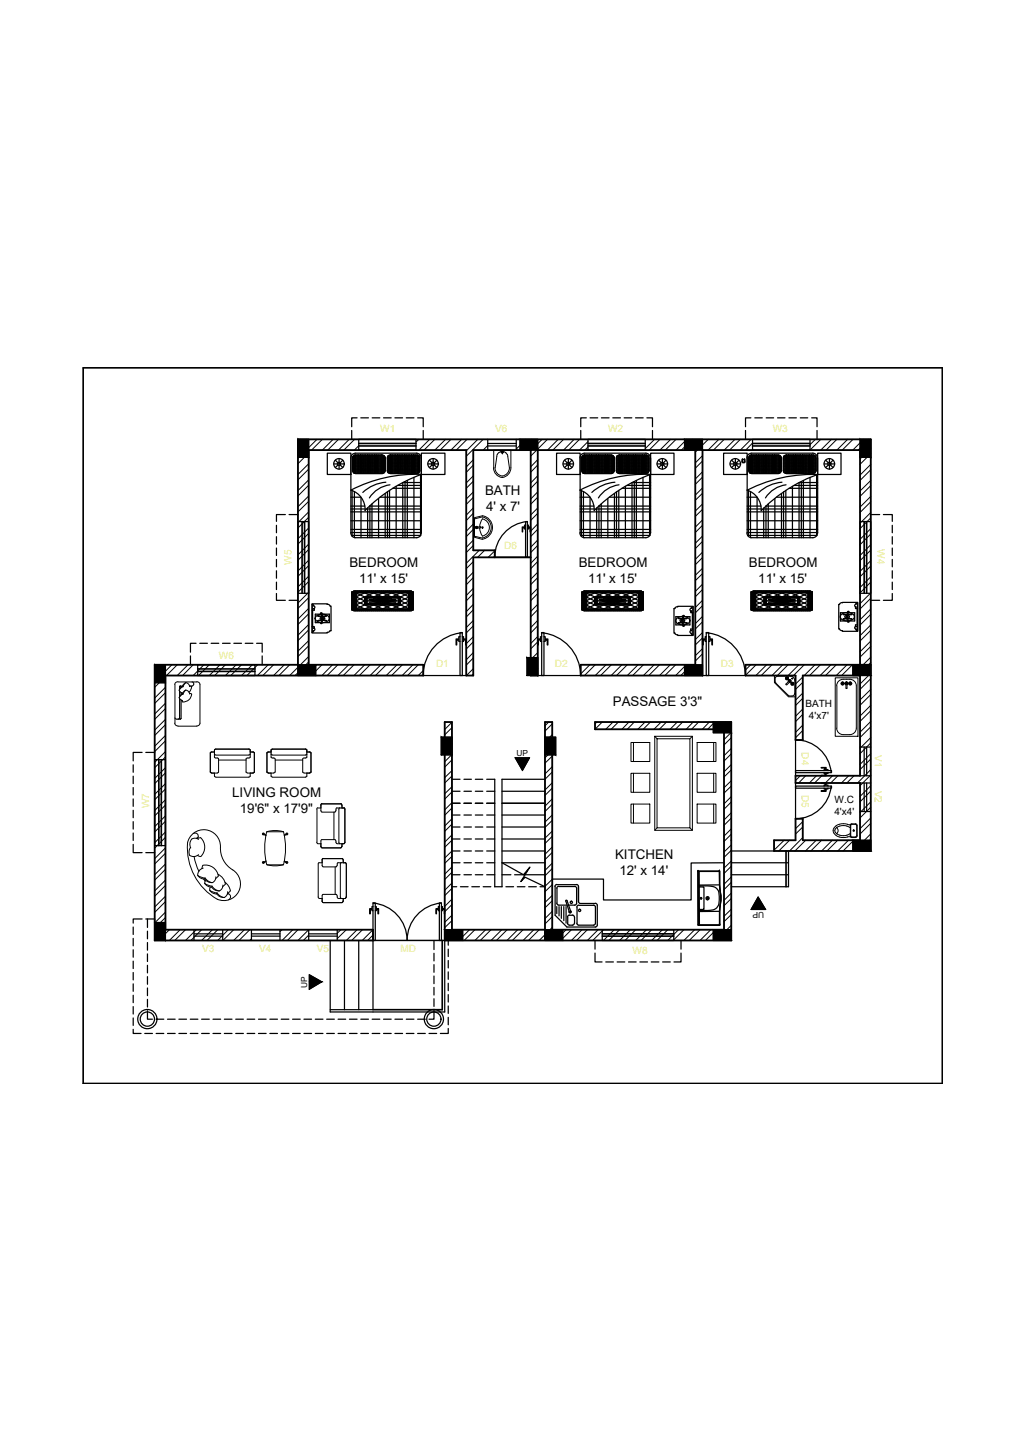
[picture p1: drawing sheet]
<svg xmlns="http://www.w3.org/2000/svg" width="210mm" height="297mm" viewBox="0 0 210 297" stroke-linecap="round" stroke-linejoin="round" font-family="sans-serif">
<defs><g id="words">
<g font-size="2.7">
<text x="99.3" y="101.3">BATH</text>
<text x="99.5" y="104.6">4' x 7'</text>
<text x="71.6" y="116.2">BEDROOM</text>
<text x="73.5" y="119.5">11' x 15'</text>
<text x="118.5" y="116.2">BEDROOM</text>
<text x="120.5" y="119.5">11' x 15'</text>
<text x="153.3" y="116.2">BEDROOM</text>
<text x="155.3" y="119.5">11' x 15'</text>
<text x="125.5" y="144.7">PASSAGE 3'3&quot;</text>
<text x="47.6" y="163.3">LIVING ROOM</text>
<text x="49.1" y="166.6">19'6&quot; x 17'9&quot;</text>
<text x="126" y="175.9">KITCHEN</text>
<text x="126.8" y="179.2">12' x 14'</text>
</g>
<g font-size="2" fill="#e5e878">
<text x="77.9" y="88.6">W1</text>
<text x="101.4" y="88.6">V6</text>
<text x="124.5" y="88.6">W2</text>
<text x="158.3" y="88.6">W3</text>
<text x="103.3" y="112.6">D6</text>
<text x="179.7" y="112.5" transform="rotate(90 179.7 112.5)">W4</text>
<text x="59.7" y="115.7" transform="rotate(-90 59.7 115.7)">W5</text>
<text x="44.8" y="134.9">W6</text>
<text x="89.3" y="136.7">D1</text>
<text x="113.6" y="136.7">D2</text>
<text x="147.6" y="136.7">D3</text>
<text x="164.2" y="154.1" transform="rotate(90 164.2 154.1)">D4</text>
<text x="179.1" y="154.7" transform="rotate(90 179.1 154.7)">V1</text>
<text x="179.1" y="162" transform="rotate(90 179.1 162)">V2</text>
<text x="30.5" y="165.6" transform="rotate(-90 30.5 165.6)">W7</text>
<text x="164.2" y="162.8" transform="rotate(90 164.2 162.8)">D5</text>
<text x="41.4" y="195">V3</text>
<text x="53.1" y="195">V4</text>
<text x="64.9" y="195">V5</text>
<text x="82" y="195">MD</text>
<text x="129.6" y="195.4">W8</text>
</g>
<g font-size="2">
<text x="164.9" y="144.9">BATH</text>
<text x="165.7" y="147.3">4'x7'</text>
<text x="170.9" y="166.9">4'x4'</text>
<text x="170.9" y="164.5">W.C</text>
</g>
<g font-size="1.7">
<text x="105.8" y="154.8">UP</text>
<text x="156.5" y="186.8" transform="rotate(180 156.5 186.8)">UP</text>
<text x="62.9" y="202.4" transform="rotate(-90 62.9 202.4)">UP</text>
</g>
</g></defs>
<!-- layer: Sample -->
<path d="M17 75.4h176v146.6h-176z" fill="none" stroke="#000" stroke-width=".34"/>
<!-- layer: 5.HATCHING -->
<g fill="none" stroke="#000" stroke-width=".2">
<path d="M61.6 90l-.6 .6M62.7 90l-1.7 1.7M63.2 95l-2.2 2.2M63.2 98.3l-2.2 2.2M63.2 92.8l-2.2 2.2M63.2 96.1l-2.2 2.2M63.2 99.4l-2.2 2.2M64.9 90l-3.9 3.9M66 90l-2.2 2.2M68.2 90l-2.2 2.2M69.3 90l-2.2 2.2M71.5 90l-2.2 2.2"/>
<path d="M72.6 90l-2.2 2.2M73.5 91.3l-.9 .9M85.8 90l-.6 .6M88 90l-2.2 2.2M89 90l-2.2 2.2M91.2 90l-2.2 2.2M92.3 90l-2.2 2.2M94.5 90l-2.2 2.2M95.6 90l-2.2 2.2M96.9 94.2l-1.4 1.5M96.9 97.5l-1.4 1.4M96.9 95.3l-1.4 1.5"/>
<path d="M96.9 98.6l-1.4 1.4M97.8 90l-2.3 2.4M98.9 90l-3.4 3.5M99.9 91.3l-1 .9M107.7 90l-2 2M108.8 90l-2.2 2.2M110.1 94.1l-1.4 1.5M110.1 97.5l-1.4 1.4M110.1 95.3l-1.4 1.4M110.1 98.6l-1.4 1.4M111 90l-2.3 2.3M112.1 90l-3.4 3.4"/>
<path d="M114.3 90l-2.2 2.2M115.4 90l-2.2 2.2M117.6 90l-2.2 2.2M118.7 90l-2.2 2.2M120.4 90.5l-1.7 1.7M120.4 91.6l-.6 .6M134 90l-1.9 1.9M135.1 90l-2.2 2.2M137.3 90l-2.2 2.2M138.4 90l-2.2 2.2M140.6 90l-2.2 2.2M141.7 90l-2.2 2.2"/>
<path d="M143.9 93.3l-1.5 1.5M143.9 96.6l-1.5 1.5M143.9 99.9l-1.5 1.5M143.9 94.4l-1.5 1.5M143.9 97.7l-1.5 1.5M143.9 90l-2.2 2.2M145 90l-2.6 2.6M147.2 90l-2.2 2.2M148.3 90l-2.2 2.2M150.5 90l-2.2 2.2M151.6 90l-2.2 2.2M153.8 90l-2.2 2.2"/>
<path d="M154.1 90.8l-1.4 1.4M167 90l-1.1 1.1M168.1 90l-2.2 2.2M170.3 90l-2.2 2.2M171.4 90l-2.2 2.2M173.6 90l-2.2 2.2M174.7 90l-2.2 2.2M176.8 90l-2.2 2.2M177.9 90l-2.2 2.2M178.3 91.8l-2.2 2.2M178.3 95.1l-2.2 2.2M178.3 98.4l-2.2 2.2"/>
<path d="M178.3 92.9l-2.2 2.2M178.3 96.2l-2.2 2.2M178.3 99.5l-2.2 2.2M63.2 104.9l-2.2 2.2M63.2 106l-2.2 2.2M63.2 101.6l-2.2 2.2M63.2 108.2l-2.2 2.2M63.2 111.5l-2.2 2.2M63.2 114.8l-2.2 2.2M63.2 118l-2.2 2.2M63.2 102.7l-2.2 2.2M63.2 109.3l-2.2 2.2"/>
<path d="M63.2 112.6l-2.2 2.2M63.2 115.9l-2.2 2.2M63.2 119.1l-2.2 2.2M96.9 100.8l-1.4 1.4M96.9 104.1l-1.4 1.4M96.9 107.4l-1.4 1.4M96.9 110.7l-1.4 1.4M96.9 117.2l-1.4 1.5M96.9 101.9l-1.4 1.4M96.9 105.2l-1.4 1.4M96.9 108.5l-1.4 1.4M96.9 111.8l-1.4 1.4"/>
<path d="M96.9 115.1l-1.4 1.4M96.9 118.3l-1.4 1.5M98.1 112.7l-2.6 2.7M99.2 112.7l-1.4 1.5M101.3 112.9l-1.3 1.3M101.3 113.9l-.2 .3M110.1 100.8l-1.4 1.4M110.1 104.1l-1.4 1.4M110.1 107.3l-1.4 1.5M110.1 110.6l-1.4 1.5M110.1 113.9l-1.4 1.5M110.1 117.2l-1.4 1.5"/>
<path d="M110.1 101.9l-1.4 1.4M110.1 105.2l-1.4 1.4M110.1 108.4l-1.4 1.5M110.1 111.7l-1.4 1.5M110.1 115l-1.4 1.5M110.1 118.3l-1.4 1.5M143.9 103.3l-1.5 1.4M143.9 106.5l-1.5 1.5M143.9 109.8l-1.5 1.5M143.9 113.1l-1.5 1.5M143.9 116.4l-1.5 1.5M143.9 119.7l-1.5 1.5"/>
<path d="M143.9 101l-1.5 1.5M143.9 104.4l-1.5 1.4M143.9 107.6l-1.5 1.5M143.9 110.9l-1.5 1.5M143.9 114.2l-1.5 1.5M143.9 117.5l-1.5 1.5M178.3 101.7l-2.2 2.2M178.3 105l-2.2 2.2M178.3 108.3l-2.2 2.2M178.3 111.6l-2.2 2.2M178.3 114.9l-2.2 2.2M178.3 118.2l-2.2 2.2"/>
<path d="M178.3 102.8l-2.2 2.2M178.3 106.1l-2.2 2.2M178.3 109.4l-2.2 2.2M178.3 112.7l-2.2 2.2M178.3 116l-2.2 2.2M178.3 119.3l-2.2 2.2M31.9 136.2l-.2 .2M33 136.2l-1.3 1.3M33.9 138.6l-2.2 2.2M35.2 136.2l-3.5 3.5M36.3 136.2l-2.2 2.2M38.5 136.2l-2.2 2.2"/>
<path d="M39.6 136.2l-2.2 2.2M41.8 136.2l-2.2 2.2M42.9 136.2l-2.2 2.2M45.1 136.2l-2.2 2.2M46.2 136.2l-2.2 2.2M48.4 136.2l-2.2 2.2M49.5 136.2l-2.2 2.2M51.7 136.2l-2.2 2.2M52.8 136.2l-2.2 2.2M54.9 136.2l-2.2 2.2M56 136.2l-2.2 2.2M58.2 136.2l-2.2 2.2"/>
<path d="M59.3 136.2l-2.2 2.2M63.2 121.3l-2.2 2.2M63.2 124.6l-2.2 2.2M63.2 127.9l-2.2 2.2M63.2 131.2l-2.2 2.2M63.2 134.5l-3.9 3.9M63.2 122.4l-2.2 2.2M63.2 125.7l-2.2 2.2M63.2 129l-2.2 2.2M63.2 132.3l-2.2 2.2M63.2 135.6l-2.8 2.8M64.8 136.2l-2.2 2.2"/>
<path d="M65.9 136.2l-2.2 2.2M68.1 136.2l-2.2 2.2M69.2 136.2l-2.2 2.2M71.4 136.2l-2.2 2.2M72.5 136.2l-2.2 2.2M74.7 136.2l-2.2 2.2M75.8 136.2l-2.2 2.2M78 136.2l-2.2 2.2M79.1 136.2l-2.2 2.2M81.3 136.2l-2.2 2.2M82.4 136.2l-2.2 2.2M84.6 136.2l-2.2 2.2"/>
<path d="M85.7 136.2l-2.2 2.2M86.7 137.4l-1 1M96.9 120.5l-1.4 1.5M96.9 123.8l-1.4 1.5M96.9 127.1l-1.4 1.5M96.9 130.4l-1.4 1.5M96.9 133.7l-1.4 1.5M96.9 137l-1.4 1.4M96.9 121.6l-1.4 1.5M96.9 124.9l-1.4 1.5M96.9 128.2l-1.4 1.5M96.9 131.5l-1.4 1.5"/>
<path d="M96.9 134.8l-1.4 1.5M96.9 138.1l-.3 .3M110.1 120.5l-1.4 1.5M110.1 123.8l-1.4 1.5M110.1 127.1l-1.4 1.5M110.1 130.4l-1.4 1.4M110.1 133.7l-1.4 1.4M110.1 136.9l-1.4 1.5M110.1 121.6l-1.4 1.5M110.1 124.9l-1.4 1.5M110.1 128.2l-1.4 1.5M110.1 131.5l-1.4 1.4"/>
<path d="M110.1 134.8l-1.4 1.4M110.1 138l-.3 .4M120.8 136.2l-1.9 1.8M121.9 136.2l-2.2 2.2M124.1 136.2l-2.2 2.2M125.2 136.2l-2.2 2.2M127.4 136.2l-2.2 2.2M128.5 136.2l-2.2 2.2M130.7 136.2l-2.2 2.2M131.8 136.2l-2.2 2.2M134 136.2l-2.2 2.2M135.1 136.2l-2.2 2.2"/>
<path d="M137.3 136.2l-2.2 2.2M138.4 136.2l-2.2 2.2M140.5 136.2l-2.1 2.2M141.6 136.2l-2.2 2.2M143.9 123l-1.5 1.5M143.9 126.3l-1.5 1.5M143.9 129.6l-1.5 1.4M143.9 132.9l-1.5 1.4M143.9 136.1l-2.3 2.3M143.9 120.8l-1.5 1.5M143.9 124.1l-1.5 1.5M143.9 127.4l-1.5 1.5"/>
<path d="M143.9 130.7l-1.5 1.4M143.9 133.9l-1.5 1.5M143.9 137.2l-1.2 1.2M153.7 136.2l-1 1M154.8 136.2l-2.1 2.1M157 136.2l-2.2 2.2M158.1 136.2l-2.2 2.2M160.3 136.2l-2.2 2.2M161.4 136.2l-2.2 2.2M163.6 136.2l-2.2 2.2M164.4 138.7l-1.5 1.4M164.4 139.8l-1.5 1.4"/>
<path d="M164.7 136.2l-2.2 2.2M166.9 136.2l-2.2 2.2M168 136.2l-2.2 2.2M170.2 136.2l-2.2 2.2M171.3 136.2l-2.2 2.2M173.5 136.2l-2.2 2.2M174.6 136.2l-2.2 2.2M178.3 121.5l-2.2 2.2M178.3 124.8l-2.2 2.2M178.3 128l-2.2 2.2M178.3 131.3l-2.2 2.2M178.3 134.6l-3.7 3.8"/>
<path d="M178.3 137.9l-2.2 2.2M178.3 122.6l-2.2 2.2M178.3 125.9l-2.2 2.2M178.3 129.1l-2.2 2.2M178.3 132.4l-2.2 2.2M178.3 135.7l-2.6 2.7M178.3 139l-2.2 2.2M33.9 140.8l-2.2 2.2M33.9 144.1l-2.2 2.2M33.9 147.4l-2.2 2.2M33.9 150.7l-2.2 2.2M33.9 154l-2.2 2.2"/>
<path d="M33.9 157.3l-2.2 2.2M33.9 141.9l-2.2 2.2M33.9 145.2l-2.2 2.2M33.9 148.5l-2.2 2.2M33.9 151.8l-2.2 2.2M33.9 155.1l-2.2 2.2M33.9 158.3l-2.2 2.2M92.6 148l-1.5 1.4M92.6 151.3l-1.5 1.4M92.6 154.6l-1.5 1.4M92.6 157.9l-1.5 1.4M92.6 149.1l-1.5 1.4"/>
<path d="M92.6 152.4l-1.5 1.4M92.6 155.7l-1.5 1.4M92.6 159l-1.5 1.4M112.4 147.9l-.8 .8M113.1 150.5l-1.5 1.5M113.1 153.8l-1.5 1.4M113.1 157.1l-1.5 1.4M113.1 148.3l-1.5 1.5M113.1 151.6l-1.5 1.4M113.1 154.9l-1.5 1.4M113.1 158.2l-1.5 1.4M122.2 147.9l-.4 .4"/>
<path d="M123.3 147.9l-1.5 1.5M125.5 147.9l-1.4 1.5M126.6 147.9l-1.4 1.5M128.8 147.9l-1.4 1.5M129.9 147.9l-1.4 1.5M132.1 147.9l-1.5 1.5M133.2 147.9l-1.5 1.5M135.4 147.9l-1.5 1.5M136.5 147.9l-1.5 1.5M138.7 147.9l-1.5 1.5M139.8 147.9l-1.5 1.5M142 147.9l-1.5 1.5"/>
<path d="M143.1 147.9l-1.5 1.5M145.3 147.9l-1.5 1.5M146.4 147.9l-1.5 1.5M148.6 147.9l-1.5 1.5M149.7 147.9l-1.5 1.5M149.7 150l-1.4 1.5M149.7 153.3l-1.4 1.5M149.7 156.6l-1.4 1.5M149.7 159.9l-1.4 1.5M149.7 151.1l-1.4 1.5M149.7 154.4l-1.4 1.5M149.7 157.7l-1.4 1.5"/>
<path d="M163.9 158.9l-1 1M164.4 142l-1.5 1.4M164.4 145.2l-1.5 1.5M164.4 148.5l-1.5 1.5M164.4 143l-1.5 1.5M164.4 146.3l-1.5 1.5M164.4 149.6l-1.5 1.5M165 158.9l-1.5 1.5M167.2 158.9l-1.5 1.5M168.3 158.9l-1.5 1.5M170.5 158.9l-1.5 1.5M171.6 158.9l-1.5 1.5"/>
<path d="M173.8 158.9l-1.5 1.5M174.9 158.9l-1.5 1.5M178.3 141.2l-2.2 2.2M178.3 144.5l-2.2 2.2M178.3 147.8l-2.2 2.2M178.3 151.1l-2.2 2.2M178.3 154.4l-2.2 2.2M178.3 157.6l-2.7 2.8M178.3 142.3l-2.2 2.2M178.3 145.6l-2.2 2.2M178.3 148.9l-2.2 2.2M178.3 152.2l-2.2 2.2"/>
<path d="M178.3 155.5l-2.2 2.1M178.3 158.8l-2.2 2.2M33.9 160.5l-2.2 2.2M33.9 163.8l-2.2 2.2M33.9 167.1l-2.2 2.2M33.9 170.4l-2.2 2.2M33.9 173.7l-2.2 2.2M33.9 177l-2.2 2.2M33.9 161.6l-2.2 2.2M33.9 164.9l-2.2 2.2M33.9 168.2l-2.2 2.2M33.9 171.5l-2.2 2.2"/>
<path d="M33.9 174.8l-2.2 2.2M33.9 178.1l-2.2 2.2M92.6 161.2l-1.5 1.4M92.6 164.4l-1.5 1.5M92.6 167.7l-1.5 1.5M92.6 171l-1.5 1.5M92.6 174.3l-1.5 1.5M92.6 177.6l-1.5 1.5M92.6 162.2l-1.5 1.5M92.6 165.5l-1.5 1.5M92.6 168.8l-1.5 1.5M92.6 172.1l-1.5 1.5"/>
<path d="M92.6 175.4l-1.5 1.5M92.6 178.7l-1.5 1.5M113.1 160.4l-1.5 1.4M113.1 163.7l-1.5 1.4M113.1 167l-1.5 1.4M113.1 170.3l-1.5 1.4M113.1 173.5l-1.5 1.5M113.1 176.8l-1.5 1.5M113.1 161.5l-1.5 1.4M113.1 164.8l-1.5 1.4M113.1 168.1l-1.5 1.4M113.1 171.3l-1.5 1.5"/>
<path d="M113.1 174.6l-1.5 1.5M113.1 177.9l-1.5 1.5M149.7 163.2l-1.4 1.5M149.7 166.5l-1.4 1.5M149.7 169.8l-1.4 1.5M149.7 173.1l-1.4 1.4M149.7 176.4l-1.4 1.4M149.7 179.7l-1.4 1.4M149.7 161l-1.4 1.5M149.7 164.3l-1.4 1.5M149.7 167.6l-1.4 1.5M149.7 170.9l-1.4 1.5"/>
<path d="M149.7 174.2l-1.4 1.4M149.7 177.5l-1.4 1.4M160.6 172.1l-2.1 2.1M161.7 172.1l-2.2 2.2M164.4 168.3l-1.5 1.5M164.4 171.6l-2.7 2.7M164.4 169.4l-1.5 1.5M165 172.1l-2.2 2.2M167.1 172.1l-2.2 2.2M168.2 172.1l-2.2 2.2M170.4 172.1l-2.2 2.2M171.5 172.1l-2.2 2.2"/>
<path d="M173.8 172.1l-2.3 2.2M174.9 172.1l-2.3 2.2M178.3 161l-2.2 2.2M178.3 164.3l-2.2 2.2M178.3 167.6l-2.2 2.2M178.3 170.8l-3.4 3.5M178.3 174.1l-.1 .2M178.3 162.1l-2.2 2.2M178.3 165.4l-2.2 2.2M178.3 168.7l-2.2 2.2M178.3 171.9l-2.3 2.4M33.9 180.3l-2.2 2.2"/>
<path d="M33.9 183.6l-2.2 2.2M33.9 186.9l-2.2 2.2M33.9 190.2l-2.2 2.2M33.9 181.4l-2.2 2.2M33.9 184.7l-2.2 2.2M33.9 188l-2.2 2.2M34.7 190.5l-2.2 2.2M36.9 190.5l-2.2 2.2M38 190.5l-2.2 2.2M40.2 190.5l-2.2 2.2M41.3 190.5l-2.2 2.2M43.5 190.5l-2.2 2.2"/>
<path d="M44.6 190.5l-2.2 2.2M46.8 190.5l-2.2 2.2M47.9 190.5l-2.3 2.2M50.1 190.5l-2.2 2.2M51.2 190.5l-2.2 2.2M51.5 192.3l-.3 .4M57.8 190.5l-.5 .3M60 190.5l-2.2 2.2M61 190.5l-2.1 2.2M63.2 190.5l-2.2 2.2M63.2 191.6l-1.1 1.1M69.8 190.5l-.7 .7"/>
<path d="M70.9 190.5l-1.8 1.8M73.1 190.5l-2.2 2.2M74.2 190.5l-2.2 2.2M76.4 190.5l-2.2 2.2M76.4 191.6l-1.1 1.1M92.6 180.9l-1.5 1.5M92.6 184.2l-1.5 1.5M92.6 187.5l-1.5 1.4M92.6 182l-1.5 1.5M92.6 185.3l-1.5 1.5M92.6 188.6l-1.5 1.4M92.9 190.5l-1.8 1.7"/>
<path d="M94 190.5l-2.2 2.2M96.2 190.5l-2.2 2.2M97.3 190.5l-2.2 2.2M99.5 190.5l-2.2 2.2M100.6 190.5l-2.2 2.2M102.8 190.5l-2.2 2.2M103.9 190.5l-2.2 2.2M106 190.5l-2.2 2.2M107.1 190.5l-2.2 2.2M109.3 190.5l-2.2 2.2M110.4 190.5l-2.2 2.2M113.1 180.1l-1.5 1.5"/>
<path d="M113.1 183.4l-1.5 1.5M113.1 186.7l-1.5 1.5M113.1 190l-2.7 2.7M113.1 181.2l-1.5 1.5M113.1 184.5l-1.5 1.5M113.1 187.8l-1.5 1.5M113.7 190.5l-2.2 2.2M115.9 190.5l-2.2 2.2M117 190.5l-2.2 2.2M119.2 190.5l-2.2 2.2M120.3 190.5l-2.2 2.2M122.5 190.5l-2.2 2.2"/>
<path d="M123.6 190.5l-2.2 2.2M125.8 190.5l-2.2 2.2M126.9 190.5l-2.2 2.2M129.1 190.5l-2.2 2.2M130.2 190.5l-2.2 2.2M132.4 190.5l-2.2 2.2M133.4 190.5l-2.1 2.2M135.7 190.5l-2.3 2.2M136.8 190.5l-2.3 2.2M139 190.5l-2.2 2.2M140.1 190.5l-2.2 2.2M142.3 190.5l-2.2 2.2"/>
<path d="M143.4 190.5l-2.2 2.2M145.6 190.5l-2.2 2.2M146.7 190.5l-2.2 2.2M149.7 183l-1.4 1.4M149.7 186.3l-1.4 1.4M149.7 189.6l-3.1 3.1M149.7 180.8l-1.4 1.4M149.7 184.1l-1.4 1.4M149.7 187.4l-1.4 1.4M149.7 190.7l-2 2"/>
</g>
<!-- layer: 1.WALL -->
<path d="M101.3 114.2v-1.5h-4.4v-20.5h11.8v46.2h1.4v-46.2h32.3v44h-23.5v2.2h25v-46.2h32.2v44M108.7 114.2h-11.8v24.2h-1.4v-46.2h-32.3v44h23.5v2.2h-52.8v52.1h42.5v2.2h-44.7v-56.5h29.3v-46.2h117.3v84.3h-19.8v-2.2h4.4v-4.4h1.5v4.4h11.7v-11.7h-13.2v-1.5h13.2v-20.5h-11.7v13.2h-1.5v-13.2h-10.2v-2.2h25.6M111.6 190.5h-19v-42.6h-1.5v44.8h58.6v-44.8h-27.9v1.5h26.5v41.1h-35.2v-42.6h-1.5v44.7" fill="none" stroke="#000" stroke-width=".38"/>
<!-- layer: HIDDEN STAIRS -->
<g fill="none" stroke="#000" stroke-width=".25">
<path d="M92.6 159.6h1.6M95 159.6h1.5M97.3 159.6h1.6M99.7 159.6h1.6M92.6 179.2h1.6M92.6 176.7h1.6M92.6 174.3h1.6M92.6 171.9h1.6M92.6 169.4h1.6M92.6 167h1.6M92.6 164.5h1.6M92.6 162.1h1.6"/>
<path d="M95 179.2h1.5M95 176.7h1.5M95 174.3h1.5M95 171.9h1.5M95 169.4h1.5M95 167h1.5M95 164.5h1.5M95 162.1h1.5M97.3 179.2h1.6M97.3 176.7h1.6M97.3 174.3h1.6M97.3 171.9h1.6"/>
<path d="M97.3 169.4h1.6M97.3 167h1.6M97.3 164.5h1.6M97.3 162.1h1.6M99.7 179.2h1.6M99.7 176.7h1.6M99.7 174.3h1.6M99.7 171.9h1.6M99.7 169.4h1.6M99.7 167h1.6M99.7 164.5h1.6M99.7 162.1h1.6"/>
<path d="M102.8 179.2h1.8M105.4 179.2h1.8M92.6 181.7h.9M94.3 181.7h1.6M96.6 181.7h1.6M98.9 181.7h1.6M101.3 181.7h1.5M103.6 181.7h1.6M105.9 181.7h1.6M108.3 181.7h1.5M110.6 181.7h1"/>
</g>
<!-- layer: 9.STAIRS -->
<g fill="none" stroke="#000" stroke-width=".25">
<path d="M101.3 159.6v22.1M111.6 159.6h-8.8v22.1M102.8 174.3h8.8M102.8 171.9h8.8M102.8 169.4h8.8M102.8 167h8.8M102.8 164.5h8.8M102.8 162.1h8.8M107.2 179.2h4.4M111.6 176.7h-8.8l4.4 2.5 1.3-1.6-1.8 3 .8-.9 4.1 2M149.7 179.2h11.8M149.7 176.7h11.8"/>
<path d="M149.7 174.3h8.8M161.5 174.3v7.4h-11.8M67.6 192.7v14.6h23.5v-14.6h-14.7v14.1h-8.8M70.5 192.7v14.1M73.5 192.7v14.1"/>
</g>
<!-- layer: Reilign -->
<path d="M161 174.3v7.4M90.6 192.7v14.1h-14.2" fill="none" stroke="#000" stroke-width=".34"/>
<!-- layer: 3.WINDOWS -->
<g fill="none" stroke="#000" stroke-width=".25">
<path d="M73.5 90h11.7v2.2h-11.7zM99.9 90v2.2M99.9 91.4h5.8M99.9 90.8h5.8M105.7 90v2.2M120.4 90h11.7v2.2h-11.7zM154.1 90h11.8v2.2h-11.8zM61 106.8h2.2v14.7h-2.2zM176.1 106.8h2.2v14.7h-2.2zM40.5 136.2h11.7v2.2h-11.7zM31.7 155.6h2.2v17.6h-2.2zM176.1 153h2.2"/>
<path d="M176.1 158.9h2.2M177 153v5.9M177.5 153v5.9M176.1 160.4h2.2M176.1 166.2h2.2M177 160.4v5.8M177.5 160.4v5.8M39.7 191.8h5.9M39.7 191.3h5.9M39.7 190.5v2.2M45.6 190.5v2.2M51.5 190.5v2.2"/>
<path d="M51.5 191.8h5.8M51.5 191.3h5.8M57.3 190.5v2.2M63.2 190.5v2.2M63.2 191.8h5.9M63.2 191.3h5.9M69.1 190.5v2.2M123.3 190.5h14.7v2.2h-14.7z"/>
</g>
<!-- layer: Sample 2 -->
<g fill="none" stroke="#000" stroke-width=".34">
<path d="M73.5 91.4h11.7M73.5 90.8h11.7M120.4 91.4h11.7M120.4 90.8h11.7M154.1 91.4h11.8M154.1 90.8h11.8M61.9 106.8v14.7M62.4 106.8v14.7M177 106.8v14.7M177.5 106.8v14.7M40.5 137.5h11.7M40.5 137h11.7"/>
<path d="M32.5 155.6v17.6M33 155.6v17.6M123.3 191.3h14.7M123.3 191.8h14.7"/>
</g>
<!-- layer: 4.ROOFEDGE -->
<g fill="none" stroke="#000" stroke-width=".25">
<path d="M72 88.2v1.8M73.1 85.6h-1.1v1.8M73.9 85.6h1.6M76.2 85.6h1.6M78.5 85.6h1.6M80.9 85.6h1.5M83.2 85.6h1.6M85.5 85.6h1.2v1.8M86.7 88.2v1.8M118.9 88.2v1.8M120.1 85.6h-1.2v1.8M120.8 85.6h1.6"/>
<path d="M123.2 85.6h1.5M125.5 85.6h1.6M127.8 85.6h1.6M130.1 85.6h1.6M132.5 85.6h1.1v1.8M133.6 88.2v1.8M152.7 88.2v1.8M153.8 85.6h-1.1v1.8M154.6 85.6h1.5M156.9 85.6h1.5M159.2 85.6h1.6M161.6 85.6h1.5"/>
<path d="M163.9 85.6h1.5M166.2 85.6h1.1v1.8M167.3 88.2v1.8M56.6 107.6v1.5M56.6 109.9v1.6M56.6 112.3v1.5M56.6 114.6v1.5M56.6 116.9v1.5M56.6 119.3v1.5M58.4 105.4h-1.8v1.4M59.2 105.4h1.8M178.3 105.4h1.8"/>
<path d="M180.9 105.4h1.8v1.4M182.7 107.6v1.5M182.7 109.9v1.6M182.7 112.3v1.5M182.7 114.6v1.5M182.7 116.9v1.5M182.7 119.3v1.5M39 134.4v1.8M40.1 131.8h-1.1v1.8M40.9 131.8h1.6M43.2 131.8h1.6M45.6 131.8h1.5"/>
<path d="M47.9 131.8h1.6M50.2 131.8h1.6M52.5 131.8h1.2v1.8M53.7 134.4v1.8M56.6 121.6v1.4h1.8M59.2 123h1.8M178.3 123h1.8M182.7 121.6v1.4h-1.8M27.3 156.7v1.5M27.3 159v1.5M29.1 154.1h-1.8v1.8M29.9 154.1h1.8"/>
<path d="M27.3 173v1.7h1.8M27.3 161.3v1.6M27.3 163.7v1.5M27.3 166v1.5M27.3 168.3v1.5M27.3 170.6v1.6M29.9 174.7h1.8M121.8 195.2v1.9h1.5M121.8 192.7v1.7M124.1 197.1h1.5M126.4 197.1h1.5M128.7 197.1h1.6"/>
<path d="M131 197.1h1.6M133.4 197.1h1.5M135.7 197.1h1.6M139.5 195.2v1.9h-1.5M139.5 192.7v1.7"/>
</g>
<!-- layer: 2.DOOR -->
<g fill="none" stroke="#000" stroke-width=".25">
<path d="M107.4 108h-.5v1l.1-.9h.4M107.6 106.8h.4v7.4h-.4zM107.6 107.6h-.2v.8h.2M108 107.6h.2v.8h-.2M108.2 108h.5v1h-.1v-.9h-.4M94 130.9h-.6v1.2h.1v-1h.5M94.2 129.6h.5v8.8h-.5zM94.2 130.4h-.2v1h.2M94.7 130.4h.2v1h-.2M94.9 130.9h.6v1.2h-.2v-1h-.4M110.7 130.9h-.6v1.2h.2v-1h.4M110.9 129.6h.5v8.8h-.5z"/>
<path d="M110.9 130.4h-.2v1h.2M111.4 130.4h.2v1h-.2M111.6 130.9h.6v1.2h-.1v-1h-.5M144.4 130.9h-.5v1.2h.1v-1h.4M144.6 129.6h.5v8.8h-.5zM144.6 130.4h-.2v1h.2M145.1 130.4h.3v1h-.3M145.4 130.9h.5v1.2l-.1-1h-.4M162.9 157.9h7.4v.4h-7.4zM168.8 158.3v.2h.8v-.2M168.8 157.9v-.3h.8v.3M169 158.5v.3l-.8 .1h1v-.4"/>
<path d="M169 157.6v-.3l-.8-.1h1v.4M162.9 161h7.4v.5h-7.4zM168.8 161v-.2h.8v.2M168.8 161.5v.1h.8v-.1M169 160.8v-.3l-.8-.1h1v.4M169 161.6v.4l-.8 .1h1v-.5M76.2 186.1h-.5v1.1h.1v-.9h.4M76.4 185h.4v7.7h-.4zM76.4 185.7h-.2v.9h.2M76.8 185.7h.3v.9h-.3M77.1 186.1h.4v1.1h-.1v-.9h-.3M89.8 186.1h-.5v1.1l.1-.9h.4"/>
<path d="M90 185h.4v7.7h-.4zM90 185.7h-.2v.9h.2M90.4 185.7h.2v.9h-.2M90.6 186.1h.5v1.1l-.1-.9h-.4"/>
</g>
<!-- layer: DOOR GROUND -->
<path d="M101.3 114.2h7.4M86.7 138.4h8.8M110.1 138.4h8.8M143.9 138.4h8.8M162.9 151.6v7.3M162.9 160.4v7.3M75.7 192.7h15.4" fill="none" stroke="#000" stroke-width=".25"/>
<!-- layer: DOOR MOVEMENT -->
<path d="M108 106.8a7.3 7.3 0 0 0-6.7 7.4M94.7 129.6a8.8 8.8 0 0 0-8 8.8M110.9 129.6a8.8 8.8 0 0 1 8 8.8M144.6 129.6a8.8 8.8 0 0 1 8 8.8M162.9 151.6a7.3 7.3 0 0 1 7.3 6.6M170.2 161a7.3 7.3 0 0 1-7.3 6.7M76.4 185a7.7 7.7 0 0 1 7 7.6 7.7 7.7 0 0 1 7-7.6" fill="none" stroke="#000" stroke-width=".25"/>
<!-- layer: BLOCK -->
<g fill="none" stroke="#000" stroke-width=".25">
<path d="M67 92.8h4.9v4.4h-4.9zM68.4 95h.7M68.7 94.3l.5 .5M69.2 95.3l-.5 .5M69.4 94v.7M69.4 95.3v.8M69.7 95.3l.5 .5M69.7 95h.8M70.2 94.3l-.5 .5M72.2 96.4h.1M72.2 96.3h.1M72.2 96.1h.1"/>
<path d="M72.2 95.9h.1M72.2 95.7h.1M72.2 95.5h.1M72.2 95.4h.1M72.2 95.2h.1M72.2 95h.1M72.2 94.8h.1M72.2 94.7h.1M72.2 94.4h.1M72.2 94.3h.1M72.2 94.1h.1M72.2 93.9h.1"/>
<path d="M72.2 93.7h.1M72.2 96.4l.1 .3 .5 .3M72.4 96.9h.1M72.4 96.7h.1M72.4 96.5h.1M72.4 96.4h.1M72.4 96.2h.1M72.4 96h.1M72.4 95.8h.1M72.4 95.6h.1M72.4 95.5h.1M72.4 95.3h.1"/>
<path d="M72.4 95.1h.1M72.4 94.9h.1M72.4 94.7h.1M72.4 94.5h.1M72.4 94.4h.1M72.4 94.2h.1M72.4 94h.1M72.4 93.8h.1M72.4 93.6h.1M72.4 93.5h.1M72.6 97h.1M72.6 96.8h.1"/>
<path d="M72.6 96.6h.1M72.6 96.4h.1M72.6 96.3h.1M72.6 96.1h.1M72.6 95.9h.1M72.6 95.7h.1M72.6 95.5h.1M72.6 95.4h.1M72.6 95.2h.1M72.6 95h.1M72.6 94.8h.1M72.6 94.7h.1"/>
<path d="M72.6 94.4h.1M72.6 94.3h.1M72.6 94.1h.1M72.6 93.9h.1M72.6 93.7h.1M72.6 93.6h.1M72.6 93.4h.1M72.7 96.9h.1M72.7 96.7h.1M72.7 96.5h.1M72.7 96.4h.1M72.7 96.2h.1"/>
<path d="M72.7 96h.1M72.7 95.8h.1M72.7 95.6h.1M72.7 95.5h.1M72.7 95.3h.1M72.7 95.1h.1M72.7 94.9h.1M72.7 94.7h.1M72.7 94.5h.1M72.7 94.4h.1M72.7 94.2h.1M72.7 94h.1"/>
<path d="M72.7 93.8h.1M72.7 93.6h.1M72.7 93.5h.1M72.7 93.3h.1M72.8 93.3l-.5 .2-.1 .3v2.6M72.8 93.3h5.8l.3 .5v2.6M72.8 97h5.5M72.8 92.8a.95 .95 0 0 0-.9 1v15.4a.95 .95 0 0 0 .9 1M72.8 92.8h12.5a.95 .95 0 0 1 .9 1l.1 15.4a1.03 1.03 0 0 1-1 1h-12.5M72.9 97h.1M72.9 96.8h.1M72.9 96.6h.1"/>
<path d="M72.9 96.4h.1M72.9 96.3h.1M72.9 96.1h.1M72.9 95.9h.1M72.9 95.7h.1M72.9 95.5h.1M72.9 95.4h.1M72.9 95.2h.1M72.9 95h.1M72.9 94.8h.1M72.9 94.7h.1M72.9 94.4h.1"/>
<path d="M72.9 94.3h.1M72.9 94.1h.1M72.9 93.9h.1M72.9 93.7h.1M72.9 93.6h.1M72.9 93.4h.1M73.1 96.9h.1M73.1 96.7h.1M73.1 96.5h.1M73.1 96.4h.1M73.1 96.2h.1M73.1 96h.1"/>
<path d="M73.1 95.8h.1M73.1 95.6h.1M73.1 95.5h.1M73.1 95.3h.1M73.1 95.1h.1M73.1 94.9h.1M73.1 94.7h.1M73.1 94.5h.1M73.1 94.4h.1M73.1 94.2h.1M73.1 94h.1M73.1 93.8h.1"/>
<path d="M73.1 93.6h.1M73.1 93.5h.1M73.1 93.3h.1M73.3 97h.1M73.3 96.8h.1M73.3 96.6h.1M73.3 96.4h.1M73.3 96.3h.1M73.3 96.1h.1M73.3 95.9h.1M73.3 95.7h.1M73.3 95.5h.1"/>
<path d="M73.3 95.4h.1M73.3 95.2h.1M73.3 95h.1M73.3 94.8h.1M73.3 94.7h.1M73.3 94.4h.1M73.3 94.3h.1M73.3 94.1h.1M73.3 93.9h.1M73.3 93.7h.1M73.3 93.6h.1M73.3 93.4h.1"/>
<path d="M73.5 96.9h.1M73.5 96.7h.1M73.5 96.5h.1M73.5 96.4h.1M73.5 96.2h.1M73.5 96h.1M73.5 95.8h.1M73.5 95.6h.1M73.5 95.5h.1M73.5 95.3h.1M73.5 95.1h.1M73.5 94.9h.1"/>
<path d="M73.5 94.7h.1M73.5 94.5h.1M73.5 94.4h.1M73.5 94.2h.1M73.5 94h.1M73.5 93.8h.1M73.5 93.6h.1M73.5 93.5h.1M73.5 93.3h.1M73.7 97h.1M73.7 96.8h.1M73.7 96.6h.1"/>
<path d="M73.7 96.4h.1M73.7 96.3h.1M73.7 96.1h.1M73.7 95.9h.1M73.7 95.7h.1M73.7 95.5h.1M73.7 95.4h.1M73.7 95.2h.1M73.7 95h.1M73.7 94.8h.1M73.7 94.7h.1M73.7 94.4h.1"/>
<path d="M73.7 94.3h.1M73.7 94.1h.1M73.7 93.9h.1M73.7 93.7h.1M73.7 93.6h.1M73.7 93.4h.1M73.8 96.9h.1M73.8 96.7h.1M73.8 96.5h.1M73.8 96.4h.1M73.8 96.2h.1M73.8 96h.1"/>
<path d="M73.8 95.8h.1M73.8 95.6h.1M73.8 95.5h.1M73.8 95.3h.1M73.8 95.1h.1M73.8 94.9h.1M73.8 94.7h.1M73.8 94.5h.1M73.8 94.4h.1M73.8 94.2h.1M73.8 94h.1M73.8 93.8h.1"/>
<path d="M73.8 93.6h.1M73.8 93.5h.1M73.8 93.3h.1M74 97h.1M74 96.8h.1M74 96.6h.1M74 96.4h.1M74 96.3h.1M74 96.1h.1M74 95.9h.1M74 95.7h.1M74 95.5h.1"/>
<path d="M74 95.4h.1M74 95.2h.1M74 95h.1M74 94.8h.1M74 94.7h.1M74 94.4h.1M74 94.3h.1M74 94.1h.1M74 93.9h.1M74 93.7h.1M74 93.6h.1M74 93.4h.1"/>
<path d="M74.2 96.9h.1M74.2 96.7h.1M74.2 96.5h.1M74.2 96.4h.1M74.2 96.2h.1M74.2 96h.1M74.2 95.8h.1M74.2 95.6h.1M74.2 95.5h.1M74.2 95.3h.1M74.2 95.1h.1M74.2 94.9h.1"/>
<path d="M74.2 94.7h.1M74.2 94.5h.1M74.2 94.4h.1M74.2 94.2h.1M74.2 94h.1M74.2 93.8h.1M74.2 93.6h.1M74.2 93.5h.1M74.2 93.3h.1M74.4 97h.1M74.4 96.8h.1M74.4 96.6h.1"/>
<path d="M74.4 96.4h.1M74.4 96.3h.1M74.4 96.1h.1M74.4 95.9h.1M74.4 95.7h.1M74.4 95.5h.1M74.4 95.4h.1M74.4 95.2h.1M74.4 95h.1M74.4 94.8h.1M74.4 94.7h.1M74.4 94.4h.1"/>
<path d="M74.4 94.3h.1M74.4 94.1h.1M74.4 93.9h.1M74.4 93.7h.1M74.4 93.6h.1M74.4 93.4h.1M74.6 96.9h.1M74.6 96.7h.1M74.6 96.5h.1M74.6 96.4h.1M74.6 96.2h.1M74.6 96h.1"/>
<path d="M74.6 95.8h.1M74.6 95.6h.1M74.6 95.5h.1M74.6 95.3h.1M74.6 95.1h.1M74.6 94.9h.1M74.6 94.7h.1M74.6 94.5h.1M74.6 94.4h.1M74.6 94.2h.1M74.6 94h.1M74.6 93.8h.1"/>
<path d="M74.6 93.6h.1M74.6 93.5h.1M74.6 93.3h.1M74.7 97h.1M74.7 96.8h.1M74.7 96.6h.1M74.7 96.4h.1M74.7 96.3h.1M74.7 96.1h.1M74.7 95.9h.1M74.7 95.7h.1M74.7 95.5h.1"/>
<path d="M74.7 95.4h.1M74.7 95.2h.1M74.7 95h.1M74.7 94.8h.1M74.7 94.7h.1M74.7 94.4h.1M74.7 94.3h.1M74.7 94.1h.1M74.7 93.9h.1M74.7 93.7h.1M74.7 93.6h.1M74.7 93.4h.1"/>
<path d="M74.9 96.9h.1M74.9 96.7h.1M74.9 96.5h.1M74.9 96.4h.1M74.9 96.2h.1M74.9 96h.1M74.9 95.8h.1M74.9 95.6h.1M74.9 95.5h.1M74.9 95.3h.1M74.9 95.1h.1M74.9 94.9h.1"/>
<path d="M74.9 94.7h.1M74.9 94.5h.1M74.9 94.4h.1M74.9 94.2h.1M74.9 94h.1M74.9 93.8h.1M74.9 93.6h.1M74.9 93.5h.1M74.9 93.3h.1M75.1 97h.1M75.1 96.8h.1M75.1 96.6h.1"/>
<path d="M75.1 96.4h.1M75.1 96.3h.1M75.1 96.1h.1M75.1 95.9h.1M75.1 95.7h.1M75.1 95.5h.1M75.1 95.4h.1M75.1 95.2h.1M75.1 95h.1M75.1 94.8h.1M75.1 94.7h.1M75.1 94.4h.1"/>
<path d="M75.1 94.3h.1M75.1 94.1h.1M75.1 93.9h.1M75.1 93.7h.1M75.1 93.6h.1M75.1 93.4h.1M75.3 96.9h.1M75.3 96.7h.1M75.3 96.5h.1M75.3 96.4h.1M75.3 96.2h.1M75.3 96h.1"/>
<path d="M75.3 95.8h.1M75.3 95.6h.1M75.3 95.5h.1M75.3 95.3h.1M75.3 95.1h.1M75.3 94.9h.1M75.3 94.7h.1M75.3 94.5h.1M75.3 94.4h.1M75.3 94.2h.1M75.3 94h.1M75.3 93.8h.1"/>
<path d="M75.3 93.6h.1M75.3 93.5h.1M75.3 93.3h.1M75.5 97h.1M75.5 96.8h.1M75.5 96.6h.1M75.5 96.4h.1M75.5 96.3h.1M75.5 96.1h.1M75.5 95.9h.1M75.5 95.7h.1M75.5 95.5h.1"/>
<path d="M75.5 95.4h.1M75.5 95.2h.1M75.5 95h.1M75.5 94.8h.1M75.5 94.7h.1M75.5 94.4h.1M75.5 94.3h.1M75.5 94.1h.1M75.5 93.9h.1M75.5 93.7h.1M75.5 93.6h.1M75.5 93.4h.1"/>
<path d="M75.6 96.9h.1M75.6 96.7h.1M75.6 96.5h.1M75.6 96.4h.1M75.6 96.2h.1M75.6 96h.1M75.6 95.8h.1M75.6 95.6h.1M75.6 95.5h.1M75.6 95.3h.1M75.6 95.1h.1M75.6 94.9h.1"/>
<path d="M75.6 94.7h.1M75.6 94.5h.1M75.6 94.4h.1M75.6 94.2h.1M75.6 94h.1M75.6 93.8h.1M75.6 93.6h.1M75.6 93.5h.1M75.6 93.3h.1M75.8 97h.1M75.8 96.8h.1M75.8 96.6h.1"/>
<path d="M75.8 96.4h.1M75.8 96.3h.1M75.8 96.1h.1M75.8 95.9h.1M75.8 95.7h.1M75.8 95.5h.1M75.8 95.4h.1M75.8 95.2h.1M75.8 95h.1M75.8 94.8h.1M75.8 94.7h.1M75.8 94.4h.1"/>
<path d="M75.8 94.3h.1M75.8 94.1h.1M75.8 93.9h.1M75.8 93.7h.1M75.8 93.6h.1M75.8 93.4h.1M76 96.9h.1M76 96.7h.1M76 96.5h.1M76 96.4h.1M76 96.2h.1M76 96h.1"/>
<path d="M76 95.8h.1M76 95.6h.1M76 95.5h.1M76 95.3h.1M76 95.1h.1M76 94.9h.1M76 94.7h.1M76 94.5h.1M76 94.4h.1M76 94.2h.1M76 94h.1M76 93.8h.1"/>
<path d="M76 93.6h.1M76 93.5h.1M76 93.3h.1M76.2 97h.1M76.2 96.8h.1M76.2 96.6h.1M76.2 96.4h.1M76.2 96.3h.1M76.2 96.1h.1M76.2 95.9h.1M76.2 95.7h.1M76.2 95.5h.1"/>
<path d="M76.2 95.4h.1M76.2 95.2h.1M76.2 95h.1M76.2 94.8h.1M76.2 94.7h.1M76.2 94.4h.1M76.2 94.3h.1M76.2 94.1h.1M76.2 93.9h.1M76.2 93.7h.1M76.2 93.6h.1M76.2 93.4h.1"/>
<path d="M76.3 96.9h.1M76.3 96.7h.1M76.3 96.5h.1M76.3 96.4h.1M76.3 96.2h.1M76.3 96h.1M76.3 95.8h.1M76.3 95.6h.1M76.3 95.5h.1M76.3 95.3h.1M76.3 95.1h.1M76.3 94.9h.1"/>
<path d="M76.3 94.7h.1M76.3 94.5h.1M76.3 94.4h.1M76.3 94.2h.1M76.3 94h.1M76.3 93.8h.1M76.3 93.6h.1M76.3 93.5h.1M76.3 93.3h.1M76.6 97h.1M76.6 96.8h.1M76.6 96.6h.1"/>
<path d="M76.6 96.4h.1M76.6 96.3h.1M76.6 96.1h.1M76.6 95.9h.1M76.6 95.7h.1M76.6 95.5h.1M76.6 95.4h.1M76.6 95.2h.1M76.6 95h.1M76.6 94.8h.1M76.6 94.7h.1M76.6 94.4h.1"/>
<path d="M76.6 94.3h.1M76.6 94.1h.1M76.6 93.9h.1M76.6 93.7h.1M76.6 93.6h.1M76.6 93.4h.1M76.7 96.9h.1M76.7 96.7h.1M76.7 96.5h.1M76.7 96.4h.1M76.7 96.2h.1M76.7 96h.1"/>
<path d="M76.7 95.8h.1M76.7 95.6h.1M76.7 95.5h.1M76.7 95.3h.1M76.7 95.1h.1M76.7 94.9h.1M76.7 94.7h.1M76.7 94.5h.1M76.7 94.4h.1M76.7 94.2h.1M76.7 94h.1M76.7 93.8h.1"/>
<path d="M76.7 93.6h.1M76.7 93.5h.1M76.7 93.3h.1M76.9 97h.1M76.9 96.8h.1M76.9 96.6h.1M76.9 96.4h.1M76.9 96.3h.1M76.9 96.1h.1M76.9 95.9h.1M76.9 95.7h.1M76.9 95.5h.1"/>
<path d="M76.9 95.4h.1M76.9 95.2h.1M76.9 95h.1M76.9 94.8h.1M76.9 94.7h.1M76.9 94.4h.1M76.9 94.3h.1M76.9 94.1h.1M76.9 93.9h.1M76.9 93.7h.1M76.9 93.6h.1M76.9 93.4h.1"/>
<path d="M77.1 96.9h.1M77.1 96.7h.1M77.1 96.5h.1M77.1 96.4h.1M77.1 96.2h.1M77.1 96h.1M77.1 95.8h.1M77.1 95.6h.1M77.1 95.5h.1M77.1 95.3h.1M77.1 95.1h.1M77.1 94.9h.1"/>
<path d="M77.1 94.7h.1M77.1 94.5h.1M77.1 94.4h.1M77.1 94.2h.1M77.1 94h.1M77.1 93.8h.1M77.1 93.6h.1M77.1 93.5h.1M77.1 93.3h.1M77.3 97h.1M77.3 96.8h.1M77.3 96.6h.1"/>
<path d="M77.3 96.4h.1M77.3 96.3h.1M77.3 96.1h.1M77.3 95.9h.1M77.3 95.7h.1M77.3 95.5h.1M77.3 95.4h.1M77.3 95.2h.1M77.3 95h.1M77.3 94.8h.1M77.3 94.7h.1M77.3 94.4h.1"/>
<path d="M77.3 94.3h.1M77.3 94.1h.1M77.3 93.9h.1M77.3 93.7h.1M77.3 93.6h.1M77.3 93.4h.1M77.4 96.9h.1M77.4 96.7h.1M77.4 96.5h.1M77.4 96.4h.1M77.4 96.2h.1M77.4 96h.1"/>
<path d="M77.4 95.8h.1M77.4 95.6h.1M77.4 95.5h.1M77.4 95.3h.1M77.4 95.1h.1M77.4 94.9h.1M77.4 94.7h.1M77.4 94.5h.1M77.4 94.4h.1M77.4 94.2h.1M77.4 94h.1M77.4 93.8h.1"/>
<path d="M77.4 93.6h.1M77.4 93.5h.1M77.4 93.3h.1M77.6 97h.1M77.6 96.8h.1M77.6 96.6h.1M77.6 96.4h.1M77.6 96.3h.1M77.6 96.1h.1M77.6 95.9h.1M77.6 95.7h.1M77.6 95.5h.1"/>
<path d="M77.6 95.4h.1M77.6 95.2h.1M77.6 95h.1M77.6 94.8h.1M77.6 94.7h.1M77.6 94.4h.1M77.6 94.3h.1M77.6 94.1h.1M77.6 93.9h.1M77.6 93.7h.1M77.6 93.6h.1M77.6 93.4h.1"/>
<path d="M77.8 96.9h.1M77.8 96.7h.1M77.8 96.5h.1M77.8 96.4h.1M77.8 96.2h.1M77.8 96h.1M77.8 95.8h.1M77.8 95.6h.1M77.8 95.5h.1M77.8 95.3h.1M77.8 95.1h.1M77.8 94.9h.1"/>
<path d="M77.8 94.7h.1M77.8 94.5h.1M77.8 94.4h.1M77.8 94.2h.1M77.8 94h.1M77.8 93.8h.1M77.8 93.6h.1M77.8 93.5h.1M77.8 93.3h.1M78 97h.1M78 96.8h.1M78 96.6h.1"/>
<path d="M78 96.4h.1M78 96.3h.1M78 96.1h.1M78 95.9h.1M78 95.7h.1M78 95.5h.1M78 95.4h.1M78 95.2h.1M78 95h.1M78 94.8h.1M78 94.7h.1M78 94.4h.1"/>
<path d="M78 94.3h.1M78 94.1h.1M78 93.9h.1M78 93.7h.1M78 93.6h.1M78 93.4h.1M78.2 96.9h.1M78.2 96.7h.1M78.2 96.5h.1M78.2 96.4h.1M78.2 96.2h.1M78.2 96h.1"/>
<path d="M78.2 95.8h.1M78.2 95.6h.1M78.2 95.5h.1M78.2 95.3h.1M78.2 95.1h.1M78.2 94.9h.1M78.2 94.7h.1M78.2 94.5h.1M78.2 94.4h.1M78.2 94.2h.1M78.2 94h.1M78.2 93.8h.1"/>
<path d="M78.2 93.6h.1M78.2 93.5h.1M78.2 93.3h.1M78.3 97h.1M78.3 96.8h.1M78.3 96.6h.1M78.3 96.4h.1M78.3 96.3h.1M78.3 96.1h.1M78.3 95.9h.1M78.3 95.7h.1M78.3 95.5h.1"/>
<path d="M78.3 95.4h.1M78.3 95.2h.1M78.3 95h.1M78.3 94.8h.1M78.3 94.7h.1M78.3 94.4h.1M78.3 94.3h.1M78.3 94.1h.1M78.3 93.9h.1M78.3 93.7h.1M78.3 93.6h.1M78.3 93.4h.1"/>
<path d="M78.5 96.9h.1M78.5 96.7h.1M78.5 96.5h.1M78.5 96.4h.1M78.5 96.2h.1M78.5 96h.1M78.5 95.8h.1M78.5 95.6h.1M78.5 95.5h.1M78.5 95.3h.1M78.5 95.1h.1M78.5 94.9h.1"/>
<path d="M78.5 94.7h.1M78.5 94.5h.1M78.5 94.4h.1M78.5 94.2h.1M78.5 94h.1M78.5 93.8h.1M78.5 93.6h.1M78.5 93.5h.1M78.7 96.8h.1M78.7 96.6h.1M78.7 96.4h.1M78.7 96.3h.1"/>
<path d="M78.7 96.1h.1M78.7 95.9h.1M78.7 95.7h.1M78.7 95.5h.1M78.7 95.4h.1M78.7 95.2h.1M78.7 95h.1M78.7 94.8h.1M78.7 94.7h.1M78.7 94.4h.1M78.7 94.3h.1M78.7 94.1h.1"/>
<path d="M78.7 93.9h.1M78.7 93.7h.1M78.7 93.6h.1M78.9 96.5h.1M78.9 96.4h.1M78.9 96.2h.1M78.9 96h.1M78.9 95.8h.1M78.9 95.6h.1M78.9 95.5h.1M78.9 95.3h.1M78.9 95.1h.1"/>
<path d="M78.9 94.9h.1M78.9 94.7h.1M78.9 94.5h.1M78.9 94.4h.1M78.9 94.2h.1M78.9 94h.1M78.9 93.8h.1M78.9 96.4l-.3 .5-.3 .1M79 98.8l-1.5 .2-1.4 .6-1.8 1.3M79.3 96.4l.1 .3 .5 .3M79.4 96.8h.1M79.4 96.6h.1"/>
<path d="M79.4 96.4h.1M79.4 96.3h.1M79.4 96.1h.1M79.4 95.9h.1M79.4 95.7h.1M79.4 95.5h.1M79.4 95.4h.1M79.4 95.2h.1M79.4 95h.1M79.4 94.8h.1M79.4 94.7h.1M79.4 94.4h.1"/>
<path d="M79.4 94.3h.1M79.4 94.1h.1M79.4 93.9h.1M79.4 93.7h.1M79.4 93.6h.1M79.6 96.9h.1M79.6 96.7h.1M79.6 96.5h.1M79.6 96.4h.1M79.6 96.2h.1M79.6 96h.1M79.6 95.8h.1"/>
<path d="M79.6 95.6h.1M79.6 95.5h.1M79.6 95.3h.1M79.6 95.1h.1M79.6 94.9h.1M79.6 94.7h.1M79.6 94.5h.1M79.6 94.4h.1M79.6 94.2h.1M79.6 94h.1M79.6 93.8h.1M79.6 93.6h.1"/>
<path d="M79.6 93.5h.1M79.8 97h.1M79.8 96.8h.1M79.8 96.6h.1M79.8 96.4h.1M79.8 96.3h.1M79.8 96.1h.1M79.8 95.9h.1M79.8 95.7h.1M79.8 95.5h.1M79.8 95.4h.1M79.8 95.2h.1"/>
<path d="M79.8 95h.1M79.8 94.8h.1M79.8 94.7h.1M79.8 94.4h.1M79.8 94.3h.1M79.8 94.1h.1M79.8 93.9h.1M79.8 93.7h.1M79.8 93.6h.1M79.8 93.4h.1M79.9 99.3a5.9 5.9 0 0 0-4.3 2.7M79.9 93.3h-.3l-.3 .5v2.6"/>
<path d="M79.9 93.3h5.8l.3 .5v2.6M79.9 97h5.5M80 96.9h.1M80 96.7h.1M80 96.5h.1M80 96.4h.1M80 96.2h.1M80 96h.1M80 95.8h.1M80 95.6h.1M80 95.5h.1M80 95.3h.1"/>
<path d="M80 95.1h.1M80 94.9h.1M80 94.7h.1M80 94.5h.1M80 94.4h.1M80 94.2h.1M80 94h.1M80 93.8h.1M80 93.6h.1M80 93.5h.1M80 93.3h.1M80.2 97h.1"/>
<path d="M80.2 96.8h.1M80.2 96.6h.1M80.2 96.4h.1M80.2 96.3h.1M80.2 96.1h.1M80.2 95.9h.1M80.2 95.7h.1M80.2 95.5h.1M80.2 95.4h.1M80.2 95.2h.1M80.2 95h.1M80.2 94.8h.1"/>
<path d="M80.2 94.7h.1M80.2 94.4h.1M80.2 94.3h.1M80.2 94.1h.1M80.2 93.9h.1M80.2 93.7h.1M80.2 93.6h.1M80.2 93.4h.1M80.3 96.9h.1M80.3 96.7h.1M80.3 96.5h.1M80.3 96.4h.1"/>
<path d="M80.3 96.2h.1M80.3 96h.1M80.3 95.8h.1M80.3 95.6h.1M80.3 95.5h.1M80.3 95.3h.1M80.3 95.1h.1M80.3 94.9h.1M80.3 94.7h.1M80.3 94.5h.1M80.3 94.4h.1M80.3 94.2h.1"/>
<path d="M80.3 94h.1M80.3 93.8h.1M80.3 93.6h.1M80.3 93.5h.1M80.3 93.3h.1M80.5 97h.1M80.5 96.8h.1M80.5 96.6h.1M80.5 96.4h.1M80.5 96.3h.1M80.5 96.1h.1M80.5 95.9h.1"/>
<path d="M80.5 95.7h.1M80.5 95.5h.1M80.5 95.4h.1M80.5 95.2h.1M80.5 95h.1M80.5 94.8h.1M80.5 94.7h.1M80.5 94.4h.1M80.5 94.3h.1M80.5 94.1h.1M80.5 93.9h.1M80.5 93.7h.1"/>
<path d="M80.5 93.6h.1M80.5 93.4h.1M80.7 96.9h.1M80.7 96.7h.1M80.7 96.5h.1M80.7 96.4h.1M80.7 96.2h.1M80.7 96h.1M80.7 95.8h.1M80.7 95.6h.1M80.7 95.5h.1M80.7 95.3h.1"/>
<path d="M80.7 95.1h.1M80.7 94.9h.1M80.7 94.7h.1M80.7 94.5h.1M80.7 94.4h.1M80.7 94.2h.1M80.7 94h.1M80.7 93.8h.1M80.7 93.6h.1M80.7 93.5h.1M80.7 93.3h.1M80.9 97h.1"/>
<path d="M80.9 96.8h.1M80.9 96.6h.1M80.9 96.4h.1M80.9 96.3h.1M80.9 96.1h.1M80.9 95.9h.1M80.9 95.7h.1M80.9 95.5h.1M80.9 95.4h.1M80.9 95.2h.1M80.9 95h.1M80.9 94.8h.1"/>
<path d="M80.9 94.7h.1M80.9 94.4h.1M80.9 94.3h.1M80.9 94.1h.1M80.9 93.9h.1M80.9 93.7h.1M80.9 93.6h.1M80.9 93.4h.1M81 96.9h.1M81 96.7h.1M81 96.5h.1M81 96.4h.1"/>
<path d="M81 96.2h.1M81 96h.1M81 95.8h.1M81 95.6h.1M81 95.5h.1M81 95.3h.1M81 95.1h.1M81 94.9h.1M81 94.7h.1M81 94.5h.1M81 94.4h.1M81 94.2h.1"/>
<path d="M81 94h.1M81 93.8h.1M81 93.6h.1M81 93.5h.1M81 93.3h.1M81.1 99.6v10.6M81.3 97h.1M81.3 96.8h.1M81.3 96.6h.1M81.3 96.4h.1M81.3 96.3h.1M81.3 96.1h.1"/>
<path d="M81.3 95.9h.1M81.3 95.7h.1M81.3 95.5h.1M81.3 95.4h.1M81.3 95.2h.1M81.3 95h.1M81.3 94.8h.1M81.3 94.7h.1M81.3 94.4h.1M81.3 94.3h.1M81.3 94.1h.1M81.3 93.9h.1"/>
<path d="M81.3 93.7h.1M81.3 93.6h.1M81.3 93.4h.1M81.4 96.9h.1M81.4 96.7h.1M81.4 96.5h.1M81.4 96.4h.1M81.4 96.2h.1M81.4 96h.1M81.4 95.8h.1M81.4 95.6h.1M81.4 95.5h.1"/>
<path d="M81.4 95.3h.1M81.4 95.1h.1M81.4 94.9h.1M81.4 94.7h.1M81.4 94.5h.1M81.4 94.4h.1M81.4 94.2h.1M81.4 94h.1M81.4 93.8h.1M81.4 93.6h.1M81.4 93.5h.1M81.4 93.3h.1"/>
<path d="M81.4 99.4h4.9M81.6 97h.1M81.6 96.8h.1M81.6 96.6h.1M81.6 96.4h.1M81.6 96.3h.1M81.6 96.1h.1M81.6 95.9h.1M81.6 95.7h.1M81.6 95.5h.1M81.6 95.4h.1M81.6 95.2h.1"/>
<path d="M81.6 95h.1M81.6 94.8h.1M81.6 94.7h.1M81.6 94.4h.1M81.6 94.3h.1M81.6 94.1h.1M81.6 93.9h.1M81.6 93.7h.1M81.6 93.6h.1M81.6 93.4h.1M81.8 96.9h.1M81.8 96.7h.1"/>
<path d="M81.8 96.5h.1M81.8 96.4h.1M81.8 96.2h.1M81.8 96h.1M81.8 95.8h.1M81.8 95.6h.1M81.8 95.5h.1M81.8 95.3h.1M81.8 95.1h.1M81.8 94.9h.1M81.8 94.7h.1M81.8 94.5h.1"/>
<path d="M81.8 94.4h.1M81.8 94.2h.1M81.8 94h.1M81.8 93.8h.1M81.8 93.6h.1M81.8 93.5h.1M81.8 93.3h.1M82 97h.1M82 96.8h.1M82 96.6h.1M82 96.4h.1M82 96.3h.1"/>
<path d="M82 96.1h.1M82 95.9h.1M82 95.7h.1M82 95.5h.1M82 95.4h.1M82 95.2h.1M82 95h.1M82 94.8h.1M82 94.7h.1M82 94.4h.1M82 94.3h.1M82 94.1h.1"/>
<path d="M82 93.9h.1M82 93.7h.1M82 93.6h.1M82 93.4h.1M82.1 96.9h.1M82.1 96.7h.1M82.1 96.5h.1M82.1 96.4h.1M82.1 96.2h.1M82.1 96h.1M82.1 95.8h.1M82.1 95.6h.1"/>
<path d="M82.1 95.5h.1M82.1 95.3h.1M82.1 95.1h.1M82.1 94.9h.1M82.1 94.7h.1M82.1 94.5h.1M82.1 94.4h.1M82.1 94.2h.1M82.1 94h.1M82.1 93.8h.1M82.1 93.6h.1M82.1 93.5h.1"/>
<path d="M82.1 93.3h.1M82.3 97h.1M82.3 96.8h.1M82.3 96.6h.1M82.3 96.4h.1M82.3 96.3h.1M82.3 96.1h.1M82.3 95.9h.1M82.3 95.7h.1M82.3 95.5h.1M82.3 95.4h.1M82.3 95.2h.1"/>
<path d="M82.3 95h.1M82.3 94.8h.1M82.3 94.7h.1M82.3 94.4h.1M82.3 94.3h.1M82.3 94.1h.1M82.3 93.9h.1M82.3 93.7h.1M82.3 93.6h.1M82.3 93.4h.1M82.5 96.9h.1M82.5 96.7h.1"/>
<path d="M82.5 96.5h.1M82.5 96.4h.1M82.5 96.2h.1M82.5 96h.1M82.5 95.8h.1M82.5 95.6h.1M82.5 95.5h.1M82.5 95.3h.1M82.5 95.1h.1M82.5 94.9h.1M82.5 94.7h.1M82.5 94.5h.1"/>
<path d="M82.5 94.4h.1M82.5 94.2h.1M82.5 94h.1M82.5 93.8h.1M82.5 93.6h.1M82.5 93.5h.1M82.5 93.3h.1M82.5 98.8v11.4M82.5 98.8h3.8M82.7 97h.1M82.7 96.8h.1M82.7 96.6h.1"/>
<path d="M82.7 96.4h.1M82.7 96.3h.1M82.7 96.1h.1M82.7 95.9h.1M82.7 95.7h.1M82.7 95.5h.1M82.7 95.4h.1M82.7 95.2h.1M82.7 95h.1M82.7 94.8h.1M82.7 94.7h.1M82.7 94.4h.1"/>
<path d="M82.7 94.3h.1M82.7 94.1h.1M82.7 93.9h.1M82.7 93.7h.1M82.7 93.6h.1M82.7 93.4h.1M82.9 96.9h.1M82.9 96.7h.1M82.9 96.5h.1M82.9 96.4h.1M82.9 96.2h.1M82.9 96h.1"/>
<path d="M82.9 95.8h.1M82.9 95.6h.1M82.9 95.5h.1M82.9 95.3h.1M82.9 95.1h.1M82.9 94.9h.1M82.9 94.7h.1M82.9 94.5h.1M82.9 94.4h.1M82.9 94.2h.1M82.9 94h.1M82.9 93.8h.1"/>
<path d="M82.9 93.6h.1M82.9 93.5h.1M82.9 93.3h.1M82.9 98.6v11.6M83 97h.1M83 96.8h.1M83 96.6h.1M83 96.4h.1M83 96.3h.1M83 96.1h.1M83 95.9h.1M83 95.7h.1"/>
<path d="M83 95.5h.1M83 95.4h.1M83 95.2h.1M83 95h.1M83 94.8h.1M83 94.7h.1M83 94.4h.1M83 94.3h.1M83 94.1h.1M83 93.9h.1M83 93.7h.1M83 93.6h.1"/>
<path d="M83 93.4h.1M83.2 96.9h.1M83.2 96.7h.1M83.2 96.5h.1M83.2 96.4h.1M83.2 96.2h.1M83.2 96h.1M83.2 95.8h.1M83.2 95.6h.1M83.2 95.5h.1M83.2 95.3h.1M83.2 95.1h.1"/>
<path d="M83.2 94.9h.1M83.2 94.7h.1M83.2 94.5h.1M83.2 94.4h.1M83.2 94.2h.1M83.2 94h.1M83.2 93.8h.1M83.2 93.6h.1M83.2 93.5h.1M83.2 93.3h.1M83.4 97h.1M83.4 96.8h.1"/>
<path d="M83.4 96.6h.1M83.4 96.4h.1M83.4 96.3h.1M83.4 96.1h.1M83.4 95.9h.1M83.4 95.7h.1M83.4 95.5h.1M83.4 95.4h.1M83.4 95.2h.1M83.4 95h.1M83.4 94.8h.1M83.4 94.7h.1"/>
<path d="M83.4 94.4h.1M83.4 94.3h.1M83.4 94.1h.1M83.4 93.9h.1M83.4 93.7h.1M83.4 93.6h.1M83.4 93.4h.1M83.4 98.4v11.8M83.6 96.9h.1M83.6 96.7h.1M83.6 96.5h.1M83.6 96.4h.1"/>
<path d="M83.6 96.2h.1M83.6 96h.1M83.6 95.8h.1M83.6 95.6h.1M83.6 95.5h.1M83.6 95.3h.1M83.6 95.1h.1M83.6 94.9h.1M83.6 94.7h.1M83.6 94.5h.1M83.6 94.4h.1M83.6 94.2h.1"/>
<path d="M83.6 94h.1M83.6 93.8h.1M83.6 93.6h.1M83.6 93.5h.1M83.6 93.3h.1M83.7 97h.1M83.7 96.8h.1M83.7 96.6h.1M83.7 96.4h.1M83.7 96.3h.1M83.7 96.1h.1M83.7 95.9h.1"/>
<path d="M83.7 95.7h.1M83.7 95.5h.1M83.7 95.4h.1M83.7 95.2h.1M83.7 95h.1M83.7 94.8h.1M83.7 94.7h.1M83.7 94.4h.1M83.7 94.3h.1M83.7 94.1h.1M83.7 93.9h.1M83.7 93.7h.1"/>
<path d="M83.7 93.6h.1M83.7 93.4h.1M83.9 96.9h.1M83.9 96.7h.1M83.9 96.5h.1M83.9 96.4h.1M83.9 96.2h.1M83.9 96h.1M83.9 95.8h.1M83.9 95.6h.1M83.9 95.5h.1M83.9 95.3h.1"/>
<path d="M83.9 95.1h.1M83.9 94.9h.1M83.9 94.7h.1M83.9 94.5h.1M83.9 94.4h.1M83.9 94.2h.1M83.9 94h.1M83.9 93.8h.1M83.9 93.6h.1M83.9 93.5h.1M83.9 93.3h.1M84.1 97h.1"/>
<path d="M84.1 96.8h.1M84.1 96.6h.1M84.1 96.4h.1M84.1 96.3h.1M84.1 96.1h.1M84.1 95.9h.1M84.1 95.7h.1M84.1 95.5h.1M84.1 95.4h.1M84.1 95.2h.1M84.1 95h.1M84.1 94.8h.1"/>
<path d="M84.1 94.7h.1M84.1 94.4h.1M84.1 94.3h.1M84.1 94.1h.1M84.1 93.9h.1M84.1 93.7h.1M84.1 93.6h.1M84.1 93.4h.1M84.3 96.9h.1M84.3 96.7h.1M84.3 96.5h.1M84.3 96.4h.1"/>
<path d="M84.3 96.2h.1M84.3 96h.1M84.3 95.8h.1M84.3 95.6h.1M84.3 95.5h.1M84.3 95.3h.1M84.3 95.1h.1M84.3 94.9h.1M84.3 94.7h.1M84.3 94.5h.1M84.3 94.4h.1M84.3 94.2h.1"/>
<path d="M84.3 94h.1M84.3 93.8h.1M84.3 93.6h.1M84.3 93.5h.1M84.3 93.3h.1M84.5 97h.1M84.5 96.8h.1M84.5 96.6h.1M84.5 96.4h.1M84.5 96.3h.1M84.5 96.1h.1M84.5 95.9h.1"/>
<path d="M84.5 95.7h.1M84.5 95.5h.1M84.5 95.4h.1M84.5 95.2h.1M84.5 95h.1M84.5 94.8h.1M84.5 94.7h.1M84.5 94.4h.1M84.5 94.3h.1M84.5 94.1h.1M84.5 93.9h.1M84.5 93.7h.1"/>
<path d="M84.5 93.6h.1M84.5 93.4h.1M84.7 96.9h.1M84.7 96.7h.1M84.7 96.5h.1M84.7 96.4h.1M84.7 96.2h.1M84.7 96h.1M84.7 95.8h.1M84.7 95.6h.1M84.7 95.5h.1M84.7 95.3h.1"/>
<path d="M84.7 95.1h.1M84.7 94.9h.1M84.7 94.7h.1M84.7 94.5h.1M84.7 94.4h.1M84.7 94.2h.1M84.7 94h.1M84.7 93.8h.1M84.7 93.6h.1M84.7 93.5h.1M84.7 93.3h.1M84.8 97.8v12.4"/>
<path d="M84.9 97h.1M84.9 96.8h.1M84.9 96.6h.1M84.9 96.4h.1M84.9 96.3h.1M84.9 96.1h.1M84.9 95.9h.1M84.9 95.7h.1M84.9 95.5h.1M84.9 95.4h.1M84.9 95.2h.1M84.9 95h.1"/>
<path d="M84.9 94.8h.1M84.9 94.7h.1M84.9 94.4h.1M84.9 94.3h.1M84.9 94.1h.1M84.9 93.9h.1M84.9 93.7h.1M84.9 93.6h.1M84.9 93.4h.1M85 96.9h.1M85 96.7h.1M85 96.5h.1"/>
<path d="M85 96.4h.1M85 96.2h.1M85 96h.1M85 95.8h.1M85 95.6h.1M85 95.5h.1M85 95.3h.1M85 95.1h.1M85 94.9h.1M85 94.7h.1M85 94.5h.1M85 94.4h.1"/>
<path d="M85 94.2h.1M85 94h.1M85 93.8h.1M85 93.6h.1M85 93.5h.1M85 93.3h.1M85.2 97h.1M85.2 96.8h.1M85.2 96.6h.1M85.2 96.4h.1M85.2 96.3h.1M85.2 96.1h.1"/>
<path d="M85.2 95.9h.1M85.2 95.7h.1M85.2 95.5h.1M85.2 95.4h.1M85.2 95.2h.1M85.2 95h.1M85.2 94.8h.1M85.2 94.7h.1M85.2 94.4h.1M85.2 94.3h.1M85.2 94.1h.1M85.2 93.9h.1"/>
<path d="M85.2 93.7h.1M85.2 93.6h.1M85.2 93.4h.1M85.4 96.9h.1M85.4 96.7h.1M85.4 96.5h.1M85.4 96.4h.1M85.4 96.2h.1M85.4 96h.1M85.4 95.8h.1M85.4 95.6h.1M85.4 95.5h.1"/>
<path d="M85.4 95.3h.1M85.4 95.1h.1M85.4 94.9h.1M85.4 94.7h.1M85.4 94.5h.1M85.4 94.4h.1M85.4 94.2h.1M85.4 94h.1M85.4 93.8h.1M85.4 93.6h.1M85.4 93.5h.1M85.4 93.3h.1"/>
<path d="M85.6 97h.1M85.6 96.8h.1M85.6 96.6h.1M85.6 96.4h.1M85.6 96.3h.1M85.6 96.1h.1M85.6 95.9h.1M85.6 95.7h.1M85.6 95.5h.1M85.6 95.4h.1M85.6 95.2h.1M85.6 95h.1"/>
<path d="M85.6 94.8h.1M85.6 94.7h.1M85.6 94.4h.1M85.6 94.3h.1M85.6 94.1h.1M85.6 93.9h.1M85.6 93.7h.1M85.6 93.6h.1M85.6 93.4h.1M85.7 96.9h.1M85.7 96.7h.1M85.7 96.5h.1"/>
<path d="M85.7 96.4h.1M85.7 96.2h.1M85.7 96h.1M85.7 95.8h.1M85.7 95.6h.1M85.7 95.5h.1M85.7 95.3h.1M85.7 95.1h.1M85.7 94.9h.1M85.7 94.7h.1M85.7 94.5h.1M85.7 94.4h.1"/>
<path d="M85.7 94.2h.1M85.7 94h.1M85.7 93.8h.1M85.7 93.6h.1M85.7 93.5h.1M85.9 96.6h.1M85.9 96.4h.1M85.9 96.3h.1M85.9 96.1h.1M85.9 95.9h.1M85.9 95.7h.1M85.9 95.5h.1"/>
<path d="M85.9 95.4h.1M85.9 95.2h.1M85.9 95h.1M85.9 94.8h.1M85.9 94.7h.1M85.9 94.4h.1M85.9 94.3h.1M85.9 94.1h.1M85.9 93.9h.1M85.9 93.7h.1M85.9 93.6h.1M86 96.4l-.3 .5-.3 .1"/>
<path d="M86.1 97.3v12.5M86.3 97.2a31.1 31.1 0 0 0-11.6 7.4M86.3 92.8h4.8v4.4h-4.8zM86.3 97.2a29.2 29.2 0 0 0-14.4 3.2 4.2 4.2 0 0 1 2.9 4.2M87.6 95h.8M87.9 94.3l.6 .5M88.5 95.3l-.6 .5M88.7 94v.7M88.7 95.3v.8M88.9 95.3l.6 .5M89 95h.8M89.5 94.3l-.6 .5"/>
<path d="M114 92.8h4.8v4.4h-4.8zM115.3 95h.8M115.6 94.3l.6 .5M116.2 95.3l-.6 .5M116.4 94v.7M116.4 95.3v.8M116.6 95.3l.5 .5M116.7 95h.7M117.1 94.3l-.5 .5M118.8 93.8v15.4M119.1 96.4l.1 .3 .5 .3M119.1 96.4h.1"/>
<path d="M119.1 96.3h.1M119.1 96.1h.1M119.1 95.9h.1M119.1 95.7h.1M119.1 95.5h.1M119.1 95.4h.1M119.1 95.2h.1M119.1 95h.1M119.1 94.8h.1M119.1 94.7h.1M119.1 94.4h.1M119.1 94.3h.1"/>
<path d="M119.1 94.1h.1M119.1 93.9h.1M119.1 93.7h.1M119.3 96.9h.1M119.3 96.7h.1M119.3 96.5h.1M119.3 96.4h.1M119.3 96.2h.1M119.3 96h.1M119.3 95.8h.1M119.3 95.6h.1M119.3 95.5h.1"/>
<path d="M119.3 95.3h.1M119.3 95.1h.1M119.3 94.9h.1M119.3 94.7h.1M119.3 94.5h.1M119.3 94.4h.1M119.3 94.2h.1M119.3 94h.1M119.3 93.8h.1M119.3 93.6h.1M119.3 93.5h.1M119.5 97h.1"/>
<path d="M119.5 96.8h.1M119.5 96.6h.1M119.5 96.4h.1M119.5 96.3h.1M119.5 96.1h.1M119.5 95.9h.1M119.5 95.7h.1M119.5 95.5h.1M119.5 95.4h.1M119.5 95.2h.1M119.5 95h.1M119.5 94.8h.1"/>
<path d="M119.5 94.7h.1M119.5 94.4h.1M119.5 94.3h.1M119.5 94.1h.1M119.5 93.9h.1M119.5 93.7h.1M119.5 93.6h.1M119.5 93.4h.1M119.7 93.3l-.5 .2-.1 .3v2.6M119.7 93.3h5.5h.3l.3 .5M119.7 96.9h.1M119.7 96.7h.1"/>
<path d="M119.7 96.5h.1M119.7 96.4h.1M119.7 96.2h.1M119.7 96h.1M119.7 95.8h.1M119.7 95.6h.1M119.7 95.5h.1M119.7 95.3h.1M119.7 95.1h.1M119.7 94.9h.1M119.7 94.7h.1M119.7 94.5h.1"/>
<path d="M119.7 94.4h.1M119.7 94.2h.1M119.7 94h.1M119.7 93.8h.1M119.7 93.6h.1M119.7 93.5h.1M119.7 93.3h.1M119.7 97h5.5M119.7 92.8a.95 .95 0 0 0-.9 1M119.7 92.8h12.5a.95 .95 0 0 1 1 1M119.9 97h.1M119.9 96.8h.1"/>
<path d="M119.9 96.6h.1M119.9 96.4h.1M119.9 96.3h.1M119.9 96.1h.1M119.9 95.9h.1M119.9 95.7h.1M119.9 95.5h.1M119.9 95.4h.1M119.9 95.2h.1M119.9 95h.1M119.9 94.8h.1M119.9 94.7h.1"/>
<path d="M119.9 94.4h.1M119.9 94.3h.1M119.9 94.1h.1M119.9 93.9h.1M119.9 93.7h.1M119.9 93.6h.1M119.9 93.4h.1M120 96.9h.1M120 96.7h.1M120 96.5h.1M120 96.4h.1M120 96.2h.1"/>
<path d="M120 96h.1M120 95.8h.1M120 95.6h.1M120 95.5h.1M120 95.3h.1M120 95.1h.1M120 94.9h.1M120 94.7h.1M120 94.5h.1M120 94.4h.1M120 94.2h.1M120 94h.1"/>
<path d="M120 93.8h.1M120 93.6h.1M120 93.5h.1M120 93.3h.1M120.2 97h.1M120.2 96.8h.1M120.2 96.6h.1M120.2 96.4h.1M120.2 96.3h.1M120.2 96.1h.1M120.2 95.9h.1M120.2 95.7h.1"/>
<path d="M120.2 95.5h.1M120.2 95.4h.1M120.2 95.2h.1M120.2 95h.1M120.2 94.8h.1M120.2 94.7h.1M120.2 94.4h.1M120.2 94.3h.1M120.2 94.1h.1M120.2 93.9h.1M120.2 93.7h.1M120.2 93.6h.1"/>
<path d="M120.2 93.4h.1M120.4 96.9h.1M120.4 96.7h.1M120.4 96.5h.1M120.4 96.4h.1M120.4 96.2h.1M120.4 96h.1M120.4 95.8h.1M120.4 95.6h.1M120.4 95.5h.1M120.4 95.3h.1M120.4 95.1h.1"/>
<path d="M120.4 94.9h.1M120.4 94.7h.1M120.4 94.5h.1M120.4 94.4h.1M120.4 94.2h.1M120.4 94h.1M120.4 93.8h.1M120.4 93.6h.1M120.4 93.5h.1M120.4 93.3h.1M120.6 97h.1M120.6 96.8h.1"/>
<path d="M120.6 96.6h.1M120.6 96.4h.1M120.6 96.3h.1M120.6 96.1h.1M120.6 95.9h.1M120.6 95.7h.1M120.6 95.5h.1M120.6 95.4h.1M120.6 95.2h.1M120.6 95h.1M120.6 94.8h.1M120.6 94.7h.1"/>
<path d="M120.6 94.4h.1M120.6 94.3h.1M120.6 94.1h.1M120.6 93.9h.1M120.6 93.7h.1M120.6 93.6h.1M120.6 93.4h.1M120.7 96.9h.1M120.7 96.7h.1M120.7 96.5h.1M120.7 96.4h.1M120.7 96.2h.1"/>
<path d="M120.7 96h.1M120.7 95.8h.1M120.7 95.6h.1M120.7 95.5h.1M120.7 95.3h.1M120.7 95.1h.1M120.7 94.9h.1M120.7 94.7h.1M120.7 94.5h.1M120.7 94.4h.1M120.7 94.2h.1M120.7 94h.1"/>
<path d="M120.7 93.8h.1M120.7 93.6h.1M120.7 93.5h.1M120.7 93.3h.1M121 97h.1M121 96.8h.1M121 96.6h.1M121 96.4h.1M121 96.3h.1M121 96.1h.1M121 95.9h.1M121 95.7h.1"/>
<path d="M121 95.5h.1M121 95.4h.1M121 95.2h.1M121 95h.1M121 94.8h.1M121 94.7h.1M121 94.4h.1M121 94.3h.1M121 94.1h.1M121 93.9h.1M121 93.7h.1M121 93.6h.1"/>
<path d="M121 93.4h.1M121.1 96.9h.1M121.1 96.7h.1M121.1 96.5h.1M121.1 96.4h.1M121.1 96.2h.1M121.1 96h.1M121.1 95.8h.1M121.1 95.6h.1M121.1 95.5h.1M121.1 95.3h.1M121.1 95.1h.1"/>
<path d="M121.1 94.9h.1M121.1 94.7h.1M121.1 94.5h.1M121.1 94.4h.1M121.1 94.2h.1M121.1 94h.1M121.1 93.8h.1M121.1 93.6h.1M121.1 93.5h.1M121.1 93.3h.1M121.3 97h.1M121.3 96.8h.1"/>
<path d="M121.3 96.6h.1M121.3 96.4h.1M121.3 96.3h.1M121.3 96.1h.1M121.3 95.9h.1M121.3 95.7h.1M121.3 95.5h.1M121.3 95.4h.1M121.3 95.2h.1M121.3 95h.1M121.3 94.8h.1M121.3 94.7h.1"/>
<path d="M121.3 94.4h.1M121.3 94.3h.1M121.3 94.1h.1M121.3 93.9h.1M121.3 93.7h.1M121.3 93.6h.1M121.3 93.4h.1M121.5 96.9h.1M121.5 96.7h.1M121.5 96.5h.1M121.5 96.4h.1M121.5 96.2h.1"/>
<path d="M121.5 96h.1M121.5 95.8h.1M121.5 95.6h.1M121.5 95.5h.1M121.5 95.3h.1M121.5 95.1h.1M121.5 94.9h.1M121.5 94.7h.1M121.5 94.5h.1M121.5 94.4h.1M121.5 94.2h.1M121.5 94h.1"/>
<path d="M121.5 93.8h.1M121.5 93.6h.1M121.5 93.5h.1M121.5 93.3h.1M121.7 97h.1M121.7 96.8h.1M121.7 96.6h.1M121.7 96.4h.1M121.7 96.3h.1M121.7 96.1h.1M121.7 95.9h.1M121.7 95.7h.1"/>
<path d="M121.7 95.5h.1M121.7 95.4h.1M121.7 95.2h.1M121.7 95h.1M121.7 94.8h.1M121.7 94.7h.1M121.7 94.4h.1M121.7 94.3h.1M121.7 94.1h.1M121.7 93.9h.1M121.7 93.7h.1M121.7 93.6h.1"/>
<path d="M121.7 93.4h.1M121.8 96.9h.1M121.8 96.7h.1M121.8 96.5h.1M121.8 96.4h.1M121.8 96.2h.1M121.8 96h.1M121.8 95.8h.1M121.8 95.6h.1M121.8 95.5h.1M121.8 95.3h.1M121.8 95.1h.1"/>
<path d="M121.8 94.9h.1M121.8 94.7h.1M121.8 94.5h.1M121.8 94.4h.1M121.8 94.2h.1M121.8 94h.1M121.8 93.8h.1M121.8 93.6h.1M121.8 93.5h.1M121.8 93.3h.1M122 97h.1M122 96.8h.1"/>
<path d="M122 96.6h.1M122 96.4h.1M122 96.3h.1M122 96.1h.1M122 95.9h.1M122 95.7h.1M122 95.5h.1M122 95.4h.1M122 95.2h.1M122 95h.1M122 94.8h.1M122 94.7h.1"/>
<path d="M122 94.4h.1M122 94.3h.1M122 94.1h.1M122 93.9h.1M122 93.7h.1M122 93.6h.1M122 93.4h.1M122.2 96.9h.1M122.2 96.7h.1M122.2 96.5h.1M122.2 96.4h.1M122.2 96.2h.1"/>
<path d="M122.2 96h.1M122.2 95.8h.1M122.2 95.6h.1M122.2 95.5h.1M122.2 95.3h.1M122.2 95.1h.1M122.2 94.9h.1M122.2 94.7h.1M122.2 94.5h.1M122.2 94.4h.1M122.2 94.2h.1M122.2 94h.1"/>
<path d="M122.2 93.8h.1M122.2 93.6h.1M122.2 93.5h.1M122.2 93.3h.1M122.4 97h.1M122.4 96.8h.1M122.4 96.6h.1M122.4 96.4h.1M122.4 96.3h.1M122.4 96.1h.1M122.4 95.9h.1M122.4 95.7h.1"/>
<path d="M122.4 95.5h.1M122.4 95.4h.1M122.4 95.2h.1M122.4 95h.1M122.4 94.8h.1M122.4 94.7h.1M122.4 94.4h.1M122.4 94.3h.1M122.4 94.1h.1M122.4 93.9h.1M122.4 93.7h.1M122.4 93.6h.1"/>
<path d="M122.4 93.4h.1M122.6 96.9h.1M122.6 96.7h.1M122.6 96.5h.1M122.6 96.4h.1M122.6 96.2h.1M122.6 96h.1M122.6 95.8h.1M122.6 95.6h.1M122.6 95.5h.1M122.6 95.3h.1M122.6 95.1h.1"/>
<path d="M122.6 94.9h.1M122.6 94.7h.1M122.6 94.5h.1M122.6 94.4h.1M122.6 94.2h.1M122.6 94h.1M122.6 93.8h.1M122.6 93.6h.1M122.6 93.5h.1M122.6 93.3h.1M122.7 97h.1M122.7 96.8h.1"/>
<path d="M122.7 96.6h.1M122.7 96.4h.1M122.7 96.3h.1M122.7 96.1h.1M122.7 95.9h.1M122.7 95.7h.1M122.7 95.5h.1M122.7 95.4h.1M122.7 95.2h.1M122.7 95h.1M122.7 94.8h.1M122.7 94.7h.1"/>
<path d="M122.7 94.4h.1M122.7 94.3h.1M122.7 94.1h.1M122.7 93.9h.1M122.7 93.7h.1M122.7 93.6h.1M122.7 93.4h.1M122.9 96.9h.1M122.9 96.7h.1M122.9 96.5h.1M122.9 96.4h.1M122.9 96.2h.1"/>
<path d="M122.9 96h.1M122.9 95.8h.1M122.9 95.6h.1M122.9 95.5h.1M122.9 95.3h.1M122.9 95.1h.1M122.9 94.9h.1M122.9 94.7h.1M122.9 94.5h.1M122.9 94.4h.1M122.9 94.2h.1M122.9 94h.1"/>
<path d="M122.9 93.8h.1M122.9 93.6h.1M122.9 93.5h.1M122.9 93.3h.1M123.1 97h.1M123.1 96.8h.1M123.1 96.6h.1M123.1 96.4h.1M123.1 96.3h.1M123.1 96.1h.1M123.1 95.9h.1M123.1 95.7h.1"/>
<path d="M123.1 95.5h.1M123.1 95.4h.1M123.1 95.2h.1M123.1 95h.1M123.1 94.8h.1M123.1 94.7h.1M123.1 94.4h.1M123.1 94.3h.1M123.1 94.1h.1M123.1 93.9h.1M123.1 93.7h.1M123.1 93.6h.1"/>
<path d="M123.1 93.4h.1M123.3 96.9h.1M123.3 96.7h.1M123.3 96.5h.1M123.3 96.4h.1M123.3 96.2h.1M123.3 96h.1M123.3 95.8h.1M123.3 95.6h.1M123.3 95.5h.1M123.3 95.3h.1M123.3 95.1h.1"/>
<path d="M123.3 94.9h.1M123.3 94.7h.1M123.3 94.5h.1M123.3 94.4h.1M123.3 94.2h.1M123.3 94h.1M123.3 93.8h.1M123.3 93.6h.1M123.3 93.5h.1M123.3 93.3h.1M123.5 97h.1M123.5 96.8h.1"/>
<path d="M123.5 96.6h.1M123.5 96.4h.1M123.5 96.3h.1M123.5 96.1h.1M123.5 95.9h.1M123.5 95.7h.1M123.5 95.5h.1M123.5 95.4h.1M123.5 95.2h.1M123.5 95h.1M123.5 94.8h.1M123.5 94.7h.1"/>
<path d="M123.5 94.4h.1M123.5 94.3h.1M123.5 94.1h.1M123.5 93.9h.1M123.5 93.7h.1M123.5 93.6h.1M123.5 93.4h.1M123.7 96.9h.1M123.7 96.7h.1M123.7 96.5h.1M123.7 96.4h.1M123.7 96.2h.1"/>
<path d="M123.7 96h.1M123.7 95.8h.1M123.7 95.6h.1M123.7 95.5h.1M123.7 95.3h.1M123.7 95.1h.1M123.7 94.9h.1M123.7 94.7h.1M123.7 94.5h.1M123.7 94.4h.1M123.7 94.2h.1M123.7 94h.1"/>
<path d="M123.7 93.8h.1M123.7 93.6h.1M123.7 93.5h.1M123.7 93.3h.1M123.8 97h.1M123.8 96.8h.1M123.8 96.6h.1M123.8 96.4h.1M123.8 96.3h.1M123.8 96.1h.1M123.8 95.9h.1M123.8 95.7h.1"/>
<path d="M123.8 95.5h.1M123.8 95.4h.1M123.8 95.2h.1M123.8 95h.1M123.8 94.8h.1M123.8 94.7h.1M123.8 94.4h.1M123.8 94.3h.1M123.8 94.1h.1M123.8 93.9h.1M123.8 93.7h.1M123.8 93.6h.1"/>
<path d="M123.8 93.4h.1M124 96.9h.1M124 96.7h.1M124 96.5h.1M124 96.4h.1M124 96.2h.1M124 96h.1M124 95.8h.1M124 95.6h.1M124 95.5h.1M124 95.3h.1M124 95.1h.1"/>
<path d="M124 94.9h.1M124 94.7h.1M124 94.5h.1M124 94.4h.1M124 94.2h.1M124 94h.1M124 93.8h.1M124 93.6h.1M124 93.5h.1M124 93.3h.1M124.2 97h.1M124.2 96.8h.1"/>
<path d="M124.2 96.6h.1M124.2 96.4h.1M124.2 96.3h.1M124.2 96.1h.1M124.2 95.9h.1M124.2 95.7h.1M124.2 95.5h.1M124.2 95.4h.1M124.2 95.2h.1M124.2 95h.1M124.2 94.8h.1M124.2 94.7h.1"/>
<path d="M124.2 94.4h.1M124.2 94.3h.1M124.2 94.1h.1M124.2 93.9h.1M124.2 93.7h.1M124.2 93.6h.1M124.2 93.4h.1M124.4 96.9h.1M124.4 96.7h.1M124.4 96.5h.1M124.4 96.4h.1M124.4 96.2h.1"/>
<path d="M124.4 96h.1M124.4 95.8h.1M124.4 95.6h.1M124.4 95.5h.1M124.4 95.3h.1M124.4 95.1h.1M124.4 94.9h.1M124.4 94.7h.1M124.4 94.5h.1M124.4 94.4h.1M124.4 94.2h.1M124.4 94h.1"/>
<path d="M124.4 93.8h.1M124.4 93.6h.1M124.4 93.5h.1M124.4 93.3h.1M124.6 97h.1M124.6 96.8h.1M124.6 96.6h.1M124.6 96.4h.1M124.6 96.3h.1M124.6 96.1h.1M124.6 95.9h.1M124.6 95.7h.1"/>
<path d="M124.6 95.5h.1M124.6 95.4h.1M124.6 95.2h.1M124.6 95h.1M124.6 94.8h.1M124.6 94.7h.1M124.6 94.4h.1M124.6 94.3h.1M124.6 94.1h.1M124.6 93.9h.1M124.6 93.7h.1M124.6 93.6h.1"/>
<path d="M124.6 93.4h.1M124.7 96.9h.1M124.7 96.7h.1M124.7 96.5h.1M124.7 96.4h.1M124.7 96.2h.1M124.7 96h.1M124.7 95.8h.1M124.7 95.6h.1M124.7 95.5h.1M124.7 95.3h.1M124.7 95.1h.1"/>
<path d="M124.7 94.9h.1M124.7 94.7h.1M124.7 94.5h.1M124.7 94.4h.1M124.7 94.2h.1M124.7 94h.1M124.7 93.8h.1M124.7 93.6h.1M124.7 93.5h.1M124.7 93.3h.1M124.9 97h.1M124.9 96.8h.1"/>
<path d="M124.9 96.6h.1M124.9 96.4h.1M124.9 96.3h.1M124.9 96.1h.1M124.9 95.9h.1M124.9 95.7h.1M124.9 95.5h.1M124.9 95.4h.1M124.9 95.2h.1M124.9 95h.1M124.9 94.8h.1M124.9 94.7h.1"/>
<path d="M124.9 94.4h.1M124.9 94.3h.1M124.9 94.1h.1M124.9 93.9h.1M124.9 93.7h.1M124.9 93.6h.1M124.9 93.4h.1M125.1 96.9h.1M125.1 96.7h.1M125.1 96.5h.1M125.1 96.4h.1M125.1 96.2h.1"/>
<path d="M125.1 96h.1M125.1 95.8h.1M125.1 95.6h.1M125.1 95.5h.1M125.1 95.3h.1M125.1 95.1h.1M125.1 94.9h.1M125.1 94.7h.1M125.1 94.5h.1M125.1 94.4h.1M125.1 94.2h.1M125.1 94h.1"/>
<path d="M125.1 93.8h.1M125.1 93.6h.1M125.1 93.5h.1M125.1 93.3h.1M125.3 97h.1M125.3 96.8h.1M125.3 96.6h.1M125.3 96.4h.1M125.3 96.3h.1M125.3 96.1h.1M125.3 95.9h.1M125.3 95.7h.1"/>
<path d="M125.3 95.5h.1M125.3 95.4h.1M125.3 95.2h.1M125.3 95h.1M125.3 94.8h.1M125.3 94.7h.1M125.3 94.4h.1M125.3 94.3h.1M125.3 94.1h.1M125.3 93.9h.1M125.3 93.7h.1M125.3 93.6h.1"/>
<path d="M125.3 93.4h.1M125.4 96.9h.1M125.4 96.7h.1M125.4 96.5h.1M125.4 96.4h.1M125.4 96.2h.1M125.4 96h.1M125.4 95.8h.1M125.4 95.6h.1M125.4 95.5h.1M125.4 95.3h.1M125.4 95.1h.1"/>
<path d="M125.4 94.9h.1M125.4 94.7h.1M125.4 94.5h.1M125.4 94.4h.1M125.4 94.2h.1M125.4 94h.1M125.4 93.8h.1M125.4 93.6h.1M125.4 93.5h.1M125.6 96.8h.1M125.6 96.6h.1M125.6 96.4h.1"/>
<path d="M125.6 96.3h.1M125.6 96.1h.1M125.6 95.9h.1M125.6 95.7h.1M125.6 95.5h.1M125.6 95.4h.1M125.6 95.2h.1M125.6 95h.1M125.6 94.8h.1M125.6 94.7h.1M125.6 94.4h.1M125.6 94.3h.1"/>
<path d="M125.6 94.1h.1M125.6 93.9h.1M125.6 93.7h.1M125.6 93.6h.1M125.8 96.4l-.3 .5-.3 .1M125.8 96.5h.1M125.8 96.4h.1M125.8 96.2h.1M125.8 96h.1M125.8 95.8h.1M125.8 95.6h.1M125.8 95.5h.1"/>
<path d="M125.8 95.3h.1M125.8 95.1h.1M125.8 94.9h.1M125.8 94.7h.1M125.8 94.5h.1M125.8 94.4h.1M125.8 94.2h.1M125.8 94h.1M125.8 93.8h.1M125.8 93.9v2.5M125.9 98.8l-1.5 .2-1.4 .6-1.8 1.3M126.2 96.4l.1 .3 .5 .3"/>
<path d="M126.3 96.8h.1M126.3 96.6h.1M126.3 96.4h.1M126.3 96.3h.1M126.3 96.1h.1M126.3 95.9h.1M126.3 95.7h.1M126.3 95.5h.1M126.3 95.4h.1M126.3 95.2h.1M126.3 95h.1M126.3 94.8h.1"/>
<path d="M126.3 94.7h.1M126.3 94.4h.1M126.3 94.3h.1M126.3 94.1h.1M126.3 93.9h.1M126.3 93.7h.1M126.3 93.6h.1M126.5 96.9h.1M126.5 96.7h.1M126.5 96.5h.1M126.5 96.4h.1M126.5 96.2h.1"/>
<path d="M126.5 96h.1M126.5 95.8h.1M126.5 95.6h.1M126.5 95.5h.1M126.5 95.3h.1M126.5 95.1h.1M126.5 94.9h.1M126.5 94.7h.1M126.5 94.5h.1M126.5 94.4h.1M126.5 94.2h.1M126.5 94h.1"/>
<path d="M126.5 93.8h.1M126.5 93.6h.1M126.5 93.5h.1M126.7 97h.1M126.7 96.8h.1M126.7 96.6h.1M126.7 96.4h.1M126.7 96.3h.1M126.7 96.1h.1M126.7 95.9h.1M126.7 95.7h.1M126.7 95.5h.1"/>
<path d="M126.7 95.4h.1M126.7 95.2h.1M126.7 95h.1M126.7 94.8h.1M126.7 94.7h.1M126.7 94.4h.1M126.7 94.3h.1M126.7 94.1h.1M126.7 93.9h.1M126.7 93.7h.1M126.7 93.6h.1M126.7 93.4h.1"/>
<path d="M126.8 99.3a5.9 5.9 0 0 0-4.3 2.7M126.8 93.3l-.5 .2-.1 .3v2.6M126.8 93.3h5.5l.5 .2 .1 .3M126.8 97h5.5M126.9 96.9h.1M126.9 96.7h.1M126.9 96.5h.1M126.9 96.4h.1M126.9 96.2h.1M126.9 96h.1M126.9 95.8h.1M126.9 95.6h.1"/>
<path d="M126.9 95.5h.1M126.9 95.3h.1M126.9 95.1h.1M126.9 94.9h.1M126.9 94.7h.1M126.9 94.5h.1M126.9 94.4h.1M126.9 94.2h.1M126.9 94h.1M126.9 93.8h.1M126.9 93.6h.1M126.9 93.5h.1"/>
<path d="M126.9 93.3h.1M127.1 97h.1M127.1 96.8h.1M127.1 96.6h.1M127.1 96.4h.1M127.1 96.3h.1M127.1 96.1h.1M127.1 95.9h.1M127.1 95.7h.1M127.1 95.5h.1M127.1 95.4h.1M127.1 95.2h.1"/>
<path d="M127.1 95h.1M127.1 94.8h.1M127.1 94.7h.1M127.1 94.4h.1M127.1 94.3h.1M127.1 94.1h.1M127.1 93.9h.1M127.1 93.7h.1M127.1 93.6h.1M127.1 93.4h.1M127.3 96.9h.1M127.3 96.7h.1"/>
<path d="M127.3 96.5h.1M127.3 96.4h.1M127.3 96.2h.1M127.3 96h.1M127.3 95.8h.1M127.3 95.6h.1M127.3 95.5h.1M127.3 95.3h.1M127.3 95.1h.1M127.3 94.9h.1M127.3 94.7h.1M127.3 94.5h.1"/>
<path d="M127.3 94.4h.1M127.3 94.2h.1M127.3 94h.1M127.3 93.8h.1M127.3 93.6h.1M127.3 93.5h.1M127.3 93.3h.1M127.4 97h.1M127.4 96.8h.1M127.4 96.6h.1M127.4 96.4h.1M127.4 96.3h.1"/>
<path d="M127.4 96.1h.1M127.4 95.9h.1M127.4 95.7h.1M127.4 95.5h.1M127.4 95.4h.1M127.4 95.2h.1M127.4 95h.1M127.4 94.8h.1M127.4 94.7h.1M127.4 94.4h.1M127.4 94.3h.1M127.4 94.1h.1"/>
<path d="M127.4 93.9h.1M127.4 93.7h.1M127.4 93.6h.1M127.4 93.4h.1M127.6 96.9h.1M127.6 96.7h.1M127.6 96.5h.1M127.6 96.4h.1M127.6 96.2h.1M127.6 96h.1M127.6 95.8h.1M127.6 95.6h.1"/>
<path d="M127.6 95.5h.1M127.6 95.3h.1M127.6 95.1h.1M127.6 94.9h.1M127.6 94.7h.1M127.6 94.5h.1M127.6 94.4h.1M127.6 94.2h.1M127.6 94h.1M127.6 93.8h.1M127.6 93.6h.1M127.6 93.5h.1"/>
<path d="M127.6 93.3h.1M127.8 97h.1M127.8 96.8h.1M127.8 96.6h.1M127.8 96.4h.1M127.8 96.3h.1M127.8 96.1h.1M127.8 95.9h.1M127.8 95.7h.1M127.8 95.5h.1M127.8 95.4h.1M127.8 95.2h.1"/>
<path d="M127.8 95h.1M127.8 94.8h.1M127.8 94.7h.1M127.8 94.4h.1M127.8 94.3h.1M127.8 94.1h.1M127.8 93.9h.1M127.8 93.7h.1M127.8 93.6h.1M127.8 93.4h.1M128 96.9h.1M128 96.7h.1"/>
<path d="M128 96.5h.1M128 96.4h.1M128 96.2h.1M128 96h.1M128 95.8h.1M128 95.6h.1M128 95.5h.1M128 95.3h.1M128 95.1h.1M128 94.9h.1M128 94.7h.1M128 94.5h.1"/>
<path d="M128 94.4h.1M128 94.2h.1M128 94h.1M128 93.8h.1M128 93.6h.1M128 93.5h.1M128 93.3h.1M128.1 99.6v10.6M128.2 97h.1M128.2 96.8h.1M128.2 96.6h.1M128.2 96.4h.1"/>
<path d="M128.2 96.3h.1M128.2 96.1h.1M128.2 95.9h.1M128.2 95.7h.1M128.2 95.5h.1M128.2 95.4h.1M128.2 95.2h.1M128.2 95h.1M128.2 94.8h.1M128.2 94.7h.1M128.2 94.4h.1M128.2 94.3h.1"/>
<path d="M128.2 94.1h.1M128.2 93.9h.1M128.2 93.7h.1M128.2 93.6h.1M128.2 93.4h.1M128.3 96.9h.1M128.3 96.7h.1M128.3 96.5h.1M128.3 96.4h.1M128.3 96.2h.1M128.3 96h.1M128.3 95.8h.1"/>
<path d="M128.3 95.6h.1M128.3 95.5h.1M128.3 95.3h.1M128.3 95.1h.1M128.3 94.9h.1M128.3 94.7h.1M128.3 94.5h.1M128.3 94.4h.1M128.3 94.2h.1M128.3 94h.1M128.3 93.8h.1M128.3 93.6h.1"/>
<path d="M128.3 93.5h.1M128.3 93.3h.1M128.4 99.4h4.8M128.5 97h.1M128.5 96.8h.1M128.5 96.6h.1M128.5 96.4h.1M128.5 96.3h.1M128.5 96.1h.1M128.5 95.9h.1M128.5 95.7h.1M128.5 95.5h.1"/>
<path d="M128.5 95.4h.1M128.5 95.2h.1M128.5 95h.1M128.5 94.8h.1M128.5 94.7h.1M128.5 94.4h.1M128.5 94.3h.1M128.5 94.1h.1M128.5 93.9h.1M128.5 93.7h.1M128.5 93.6h.1M128.5 93.4h.1"/>
<path d="M128.7 96.9h.1M128.7 96.7h.1M128.7 96.5h.1M128.7 96.4h.1M128.7 96.2h.1M128.7 96h.1M128.7 95.8h.1M128.7 95.6h.1M128.7 95.5h.1M128.7 95.3h.1M128.7 95.1h.1M128.7 94.9h.1"/>
<path d="M128.7 94.7h.1M128.7 94.5h.1M128.7 94.4h.1M128.7 94.2h.1M128.7 94h.1M128.7 93.8h.1M128.7 93.6h.1M128.7 93.5h.1M128.7 93.3h.1M128.9 97h.1M128.9 96.8h.1M128.9 96.6h.1"/>
<path d="M128.9 96.4h.1M128.9 96.3h.1M128.9 96.1h.1M128.9 95.9h.1M128.9 95.7h.1M128.9 95.5h.1M128.9 95.4h.1M128.9 95.2h.1M128.9 95h.1M128.9 94.8h.1M128.9 94.7h.1M128.9 94.4h.1"/>
<path d="M128.9 94.3h.1M128.9 94.1h.1M128.9 93.9h.1M128.9 93.7h.1M128.9 93.6h.1M128.9 93.4h.1M129 96.9h.1M129 96.7h.1M129 96.5h.1M129 96.4h.1M129 96.2h.1M129 96h.1"/>
<path d="M129 95.8h.1M129 95.6h.1M129 95.5h.1M129 95.3h.1M129 95.1h.1M129 94.9h.1M129 94.7h.1M129 94.5h.1M129 94.4h.1M129 94.2h.1M129 94h.1M129 93.8h.1"/>
<path d="M129 93.6h.1M129 93.5h.1M129 93.3h.1M129.3 97h.1M129.3 96.8h.1M129.3 96.6h.1M129.3 96.4h.1M129.3 96.3h.1M129.3 96.1h.1M129.3 95.9h.1M129.3 95.7h.1M129.3 95.5h.1"/>
<path d="M129.3 95.4h.1M129.3 95.2h.1M129.3 95h.1M129.3 94.8h.1M129.3 94.7h.1M129.3 94.4h.1M129.3 94.3h.1M129.3 94.1h.1M129.3 93.9h.1M129.3 93.7h.1M129.3 93.6h.1M129.3 93.4h.1"/>
<path d="M129.4 96.9h.1M129.4 96.7h.1M129.4 96.5h.1M129.4 96.4h.1M129.4 96.2h.1M129.4 96h.1M129.4 95.8h.1M129.4 95.6h.1M129.4 95.5h.1M129.4 95.3h.1M129.4 95.1h.1M129.4 94.9h.1"/>
<path d="M129.4 94.7h.1M129.4 94.5h.1M129.4 94.4h.1M129.4 94.2h.1M129.4 94h.1M129.4 93.8h.1M129.4 93.6h.1M129.4 93.5h.1M129.4 93.3h.1M129.4 98.8v11.4M129.5 98.8h3.7M129.6 97h.1"/>
<path d="M129.6 96.8h.1M129.6 96.6h.1M129.6 96.4h.1M129.6 96.3h.1M129.6 96.1h.1M129.6 95.9h.1M129.6 95.7h.1M129.6 95.5h.1M129.6 95.4h.1M129.6 95.2h.1M129.6 95h.1M129.6 94.8h.1"/>
<path d="M129.6 94.7h.1M129.6 94.4h.1M129.6 94.3h.1M129.6 94.1h.1M129.6 93.9h.1M129.6 93.7h.1M129.6 93.6h.1M129.6 93.4h.1M129.8 96.9h.1M129.8 96.7h.1M129.8 96.5h.1M129.8 96.4h.1"/>
<path d="M129.8 96.2h.1M129.8 96h.1M129.8 95.8h.1M129.8 95.6h.1M129.8 95.5h.1M129.8 95.3h.1M129.8 95.1h.1M129.8 94.9h.1M129.8 94.7h.1M129.8 94.5h.1M129.8 94.4h.1M129.8 94.2h.1"/>
<path d="M129.8 94h.1M129.8 93.8h.1M129.8 93.6h.1M129.8 93.5h.1M129.8 93.3h.1M129.9 98.6v11.6M130 97h.1M130 96.8h.1M130 96.6h.1M130 96.4h.1M130 96.3h.1M130 96.1h.1"/>
<path d="M130 95.9h.1M130 95.7h.1M130 95.5h.1M130 95.4h.1M130 95.2h.1M130 95h.1M130 94.8h.1M130 94.7h.1M130 94.4h.1M130 94.3h.1M130 94.1h.1M130 93.9h.1"/>
<path d="M130 93.7h.1M130 93.6h.1M130 93.4h.1M130.1 96.9h.1M130.1 96.7h.1M130.1 96.5h.1M130.1 96.4h.1M130.1 96.2h.1M130.1 96h.1M130.1 95.8h.1M130.1 95.6h.1M130.1 95.5h.1"/>
<path d="M130.1 95.3h.1M130.1 95.1h.1M130.1 94.9h.1M130.1 94.7h.1M130.1 94.5h.1M130.1 94.4h.1M130.1 94.2h.1M130.1 94h.1M130.1 93.8h.1M130.1 93.6h.1M130.1 93.5h.1M130.1 93.3h.1"/>
<path d="M130.3 97h.1M130.3 96.8h.1M130.3 96.6h.1M130.3 96.4h.1M130.3 96.3h.1M130.3 96.1h.1M130.3 95.9h.1M130.3 95.7h.1M130.3 95.5h.1M130.3 95.4h.1M130.3 95.2h.1M130.3 95h.1"/>
<path d="M130.3 94.8h.1M130.3 94.7h.1M130.3 94.4h.1M130.3 94.3h.1M130.3 94.1h.1M130.3 93.9h.1M130.3 93.7h.1M130.3 93.6h.1M130.3 93.4h.1M130.3 98.4v11.8M130.5 96.9h.1M130.5 96.7h.1"/>
<path d="M130.5 96.5h.1M130.5 96.4h.1M130.5 96.2h.1M130.5 96h.1M130.5 95.8h.1M130.5 95.6h.1M130.5 95.5h.1M130.5 95.3h.1M130.5 95.1h.1M130.5 94.9h.1M130.5 94.7h.1M130.5 94.5h.1"/>
<path d="M130.5 94.4h.1M130.5 94.2h.1M130.5 94h.1M130.5 93.8h.1M130.5 93.6h.1M130.5 93.5h.1M130.5 93.3h.1M130.7 97h.1M130.7 96.8h.1M130.7 96.6h.1M130.7 96.4h.1M130.7 96.3h.1"/>
<path d="M130.7 96.1h.1M130.7 95.9h.1M130.7 95.7h.1M130.7 95.5h.1M130.7 95.4h.1M130.7 95.2h.1M130.7 95h.1M130.7 94.8h.1M130.7 94.7h.1M130.7 94.4h.1M130.7 94.3h.1M130.7 94.1h.1"/>
<path d="M130.7 93.9h.1M130.7 93.7h.1M130.7 93.6h.1M130.7 93.4h.1M130.9 96.9h.1M130.9 96.7h.1M130.9 96.5h.1M130.9 96.4h.1M130.9 96.2h.1M130.9 96h.1M130.9 95.8h.1M130.9 95.6h.1"/>
<path d="M130.9 95.5h.1M130.9 95.3h.1M130.9 95.1h.1M130.9 94.9h.1M130.9 94.7h.1M130.9 94.5h.1M130.9 94.4h.1M130.9 94.2h.1M130.9 94h.1M130.9 93.8h.1M130.9 93.6h.1M130.9 93.5h.1"/>
<path d="M130.9 93.3h.1M131 97h.1M131 96.8h.1M131 96.6h.1M131 96.4h.1M131 96.3h.1M131 96.1h.1M131 95.9h.1M131 95.7h.1M131 95.5h.1M131 95.4h.1M131 95.2h.1"/>
<path d="M131 95h.1M131 94.8h.1M131 94.7h.1M131 94.4h.1M131 94.3h.1M131 94.1h.1M131 93.9h.1M131 93.7h.1M131 93.6h.1M131 93.4h.1M131.2 96.9h.1M131.2 96.7h.1"/>
<path d="M131.2 96.5h.1M131.2 96.4h.1M131.2 96.2h.1M131.2 96h.1M131.2 95.8h.1M131.2 95.6h.1M131.2 95.5h.1M131.2 95.3h.1M131.2 95.1h.1M131.2 94.9h.1M131.2 94.7h.1M131.2 94.5h.1"/>
<path d="M131.2 94.4h.1M131.2 94.2h.1M131.2 94h.1M131.2 93.8h.1M131.2 93.6h.1M131.2 93.5h.1M131.2 93.3h.1M131.4 97h.1M131.4 96.8h.1M131.4 96.6h.1M131.4 96.4h.1M131.4 96.3h.1"/>
<path d="M131.4 96.1h.1M131.4 95.9h.1M131.4 95.7h.1M131.4 95.5h.1M131.4 95.4h.1M131.4 95.2h.1M131.4 95h.1M131.4 94.8h.1M131.4 94.7h.1M131.4 94.4h.1M131.4 94.3h.1M131.4 94.1h.1"/>
<path d="M131.4 93.9h.1M131.4 93.7h.1M131.4 93.6h.1M131.4 93.4h.1M131.6 96.9h.1M131.6 96.7h.1M131.6 96.5h.1M131.6 96.4h.1M131.6 96.2h.1M131.6 96h.1M131.6 95.8h.1M131.6 95.6h.1"/>
<path d="M131.6 95.5h.1M131.6 95.3h.1M131.6 95.1h.1M131.6 94.9h.1M131.6 94.7h.1M131.6 94.5h.1M131.6 94.4h.1M131.6 94.2h.1M131.6 94h.1M131.6 93.8h.1M131.6 93.6h.1M131.6 93.5h.1"/>
<path d="M131.6 93.3h.1M131.7 97.8v12.4M131.8 97h.1M131.8 96.8h.1M131.8 96.6h.1M131.8 96.4h.1M131.8 96.3h.1M131.8 96.1h.1M131.8 95.9h.1M131.8 95.7h.1M131.8 95.5h.1M131.8 95.4h.1"/>
<path d="M131.8 95.2h.1M131.8 95h.1M131.8 94.8h.1M131.8 94.7h.1M131.8 94.4h.1M131.8 94.3h.1M131.8 94.1h.1M131.8 93.9h.1M131.8 93.7h.1M131.8 93.6h.1M131.8 93.4h.1M132 96.9h.1"/>
<path d="M132 96.7h.1M132 96.5h.1M132 96.4h.1M132 96.2h.1M132 96h.1M132 95.8h.1M132 95.6h.1M132 95.5h.1M132 95.3h.1M132 95.1h.1M132 94.9h.1M132 94.7h.1"/>
<path d="M132 94.5h.1M132 94.4h.1M132 94.2h.1M132 94h.1M132 93.8h.1M132 93.6h.1M132 93.5h.1M132 93.3h.1M132.1 97h.1M132.1 96.8h.1M132.1 96.6h.1M132.1 96.4h.1"/>
<path d="M132.1 96.3h.1M132.1 96.1h.1M132.1 95.9h.1M132.1 95.7h.1M132.1 95.5h.1M132.1 95.4h.1M132.1 95.2h.1M132.1 95h.1M132.1 94.8h.1M132.1 94.7h.1M132.1 94.4h.1M132.1 94.3h.1"/>
<path d="M132.1 94.1h.1M132.1 93.9h.1M132.1 93.7h.1M132.1 93.6h.1M132.1 93.4h.1M132.3 96.9h.1M132.3 96.7h.1M132.3 96.5h.1M132.3 96.4h.1M132.3 96.2h.1M132.3 96h.1M132.3 95.8h.1"/>
<path d="M132.3 95.6h.1M132.3 95.5h.1M132.3 95.3h.1M132.3 95.1h.1M132.3 94.9h.1M132.3 94.7h.1M132.3 94.5h.1M132.3 94.4h.1M132.3 94.2h.1M132.3 94h.1M132.3 93.8h.1M132.3 93.6h.1"/>
<path d="M132.3 93.5h.1M132.3 93.3h.1M132.5 97h.1M132.5 96.8h.1M132.5 96.6h.1M132.5 96.4h.1M132.5 96.3h.1M132.5 96.1h.1M132.5 95.9h.1M132.5 95.7h.1M132.5 95.5h.1M132.5 95.4h.1"/>
<path d="M132.5 95.2h.1M132.5 95h.1M132.5 94.8h.1M132.5 94.7h.1M132.5 94.4h.1M132.5 94.3h.1M132.5 94.1h.1M132.5 93.9h.1M132.5 93.7h.1M132.5 93.6h.1M132.5 93.4h.1M132.7 96.9h.1"/>
<path d="M132.7 96.7h.1M132.7 96.5h.1M132.7 96.4h.1M132.7 96.2h.1M132.7 96h.1M132.7 95.8h.1M132.7 95.6h.1M132.7 95.5h.1M132.7 95.3h.1M132.7 95.1h.1M132.7 94.9h.1M132.7 94.7h.1"/>
<path d="M132.7 94.5h.1M132.7 94.4h.1M132.7 94.2h.1M132.7 94h.1M132.7 93.8h.1M132.7 93.6h.1M132.7 93.5h.1M132.9 96.6h.1M132.9 96.4h.1M132.9 96.3h.1M132.9 96.1h.1M132.9 95.9h.1"/>
<path d="M132.9 95.7h.1M132.9 95.5h.1M132.9 95.4h.1M132.9 95.2h.1M132.9 95h.1M132.9 94.8h.1M132.9 94.7h.1M132.9 94.4h.1M132.9 94.3h.1M132.9 94.1h.1M132.9 93.9h.1M132.9 93.7h.1"/>
<path d="M132.9 93.6h.1M132.9 96.4l-.3 .5-.3 .1M132.9 93.9v2.5M133 97.3v12.5M133.2 92.8h4.8v4.4h-4.8zM133.2 93.8v15.4M134.5 95h.8M134.9 94.3l.5 .5M135.4 95.3l-.5 .5M135.7 94v.7M135.7 95.3v.8M135.9 95.3l.5 .5"/>
<path d="M135.9 95h.8M136.4 94.3l-.5 .5M148.2 92.8h4.8v4.4h-4.8zM149.5 95h.8M149.8 94.3l.6 .5M150.4 95.3l-.6 .5M150.6 94v.7M150.6 95.3v.8M150.8 95.3l.5 .5M150.9 95h.8M151.3 94.3l-.5 .5M153 93.8v15.4"/>
<path d="M153.3 96.4l.3 .5 .3 .1M153.3 96.4h.1M153.3 96.3h.1M153.3 96.1h.1M153.3 95.9h.1M153.3 95.7h.1M153.3 95.5h.1M153.3 95.4h.1M153.3 95.2h.1M153.3 95h.1M153.3 94.8h.1M153.3 94.7h.1"/>
<path d="M153.3 94.4h.1M153.3 94.3h.1M153.3 94.1h.1M153.3 93.9h.1M153.3 93.7h.1M153.5 96.9h.1M153.5 96.7h.1M153.5 96.5h.1M153.5 96.4h.1M153.5 96.2h.1M153.5 96h.1M153.5 95.8h.1"/>
<path d="M153.5 95.6h.1M153.5 95.5h.1M153.5 95.3h.1M153.5 95.1h.1M153.5 94.9h.1M153.5 94.7h.1M153.5 94.5h.1M153.5 94.4h.1M153.5 94.2h.1M153.5 94h.1M153.5 93.8h.1M153.5 93.6h.1"/>
<path d="M153.5 93.5h.1M153.7 97h.1M153.7 96.8h.1M153.7 96.6h.1M153.7 96.4h.1M153.7 96.3h.1M153.7 96.1h.1M153.7 95.9h.1M153.7 95.7h.1M153.7 95.5h.1M153.7 95.4h.1M153.7 95.2h.1"/>
<path d="M153.7 95h.1M153.7 94.8h.1M153.7 94.7h.1M153.7 94.4h.1M153.7 94.3h.1M153.7 94.1h.1M153.7 93.9h.1M153.7 93.7h.1M153.7 93.6h.1M153.7 93.4h.1M153.9 93.3l-.5 .2-.1 .3v2.6M153.9 93.3h5.5h.3l.3 .5"/>
<path d="M153.9 96.9h.1M153.9 96.7h.1M153.9 96.5h.1M153.9 96.4h.1M153.9 96.2h.1M153.9 96h.1M153.9 95.8h.1M153.9 95.6h.1M153.9 95.5h.1M153.9 95.3h.1M153.9 95.1h.1M153.9 94.9h.1"/>
<path d="M153.9 94.7h.1M153.9 94.5h.1M153.9 94.4h.1M153.9 94.2h.1M153.9 94h.1M153.9 93.8h.1M153.9 93.6h.1M153.9 93.5h.1M153.9 93.3h.1M153.9 97h5.5M153.9 92.8a.95 .95 0 0 0-.9 1M153.9 92.8h12.6"/>
<path d="M154.1 97h.1M154.1 96.8h.1M154.1 96.6h.1M154.1 96.4h.1M154.1 96.3h.1M154.1 96.1h.1M154.1 95.9h.1M154.1 95.7h.1M154.1 95.5h.1M154.1 95.4h.1M154.1 95.2h.1M154.1 95h.1"/>
<path d="M154.1 94.8h.1M154.1 94.7h.1M154.1 94.4h.1M154.1 94.3h.1M154.1 94.1h.1M154.1 93.9h.1M154.1 93.7h.1M154.1 93.6h.1M154.1 93.4h.1M154.2 96.9h.1M154.2 96.7h.1M154.2 96.5h.1"/>
<path d="M154.2 96.4h.1M154.2 96.2h.1M154.2 96h.1M154.2 95.8h.1M154.2 95.6h.1M154.2 95.5h.1M154.2 95.3h.1M154.2 95.1h.1M154.2 94.9h.1M154.2 94.7h.1M154.2 94.5h.1M154.2 94.4h.1"/>
<path d="M154.2 94.2h.1M154.2 94h.1M154.2 93.8h.1M154.2 93.6h.1M154.2 93.5h.1M154.2 93.3h.1M154.4 97h.1M154.4 96.8h.1M154.4 96.6h.1M154.4 96.4h.1M154.4 96.3h.1M154.4 96.1h.1"/>
<path d="M154.4 95.9h.1M154.4 95.7h.1M154.4 95.5h.1M154.4 95.4h.1M154.4 95.2h.1M154.4 95h.1M154.4 94.8h.1M154.4 94.7h.1M154.4 94.4h.1M154.4 94.3h.1M154.4 94.1h.1M154.4 93.9h.1"/>
<path d="M154.4 93.7h.1M154.4 93.6h.1M154.4 93.4h.1M154.6 96.9h.1M154.6 96.7h.1M154.6 96.5h.1M154.6 96.4h.1M154.6 96.2h.1M154.6 96h.1M154.6 95.8h.1M154.6 95.6h.1M154.6 95.5h.1"/>
<path d="M154.6 95.3h.1M154.6 95.1h.1M154.6 94.9h.1M154.6 94.7h.1M154.6 94.5h.1M154.6 94.4h.1M154.6 94.2h.1M154.6 94h.1M154.6 93.8h.1M154.6 93.6h.1M154.6 93.5h.1M154.6 93.3h.1"/>
<path d="M154.8 97h.1M154.8 96.8h.1M154.8 96.6h.1M154.8 96.4h.1M154.8 96.3h.1M154.8 96.1h.1M154.8 95.9h.1M154.8 95.7h.1M154.8 95.5h.1M154.8 95.4h.1M154.8 95.2h.1M154.8 95h.1"/>
<path d="M154.8 94.8h.1M154.8 94.7h.1M154.8 94.4h.1M154.8 94.3h.1M154.8 94.1h.1M154.8 93.9h.1M154.8 93.7h.1M154.8 93.6h.1M154.8 93.4h.1M155 96.9h.1M155 96.7h.1M155 96.5h.1"/>
<path d="M155 96.4h.1M155 96.2h.1M155 96h.1M155 95.8h.1M155 95.6h.1M155 95.5h.1M155 95.3h.1M155 95.1h.1M155 94.9h.1M155 94.7h.1M155 94.5h.1M155 94.4h.1"/>
<path d="M155 94.2h.1M155 94h.1M155 93.8h.1M155 93.6h.1M155 93.5h.1M155 93.3h.1M155.2 97h.1M155.2 96.8h.1M155.2 96.6h.1M155.2 96.4h.1M155.2 96.3h.1M155.2 96.1h.1"/>
<path d="M155.2 95.9h.1M155.2 95.7h.1M155.2 95.5h.1M155.2 95.4h.1M155.2 95.2h.1M155.2 95h.1M155.2 94.8h.1M155.2 94.7h.1M155.2 94.4h.1M155.2 94.3h.1M155.2 94.1h.1M155.2 93.9h.1"/>
<path d="M155.2 93.7h.1M155.2 93.6h.1M155.2 93.4h.1M155.3 96.9h.1M155.3 96.7h.1M155.3 96.5h.1M155.3 96.4h.1M155.3 96.2h.1M155.3 96h.1M155.3 95.8h.1M155.3 95.6h.1M155.3 95.5h.1"/>
<path d="M155.3 95.3h.1M155.3 95.1h.1M155.3 94.9h.1M155.3 94.7h.1M155.3 94.5h.1M155.3 94.4h.1M155.3 94.2h.1M155.3 94h.1M155.3 93.8h.1M155.3 93.6h.1M155.3 93.5h.1M155.3 93.3h.1"/>
<path d="M155.5 97h.1M155.5 96.8h.1M155.5 96.6h.1M155.5 96.4h.1M155.5 96.3h.1M155.5 96.1h.1M155.5 95.9h.1M155.5 95.7h.1M155.5 95.5h.1M155.5 95.4h.1M155.5 95.2h.1M155.5 95h.1"/>
<path d="M155.5 94.8h.1M155.5 94.7h.1M155.5 94.4h.1M155.5 94.3h.1M155.5 94.1h.1M155.5 93.9h.1M155.5 93.7h.1M155.5 93.6h.1M155.5 93.4h.1M155.7 96.9h.1M155.7 96.7h.1M155.7 96.5h.1"/>
<path d="M155.7 96.4h.1M155.7 96.2h.1M155.7 96h.1M155.7 95.8h.1M155.7 95.6h.1M155.7 95.5h.1M155.7 95.3h.1M155.7 95.1h.1M155.7 94.9h.1M155.7 94.7h.1M155.7 94.5h.1M155.7 94.4h.1"/>
<path d="M155.7 94.2h.1M155.7 94h.1M155.7 93.8h.1M155.7 93.6h.1M155.7 93.5h.1M155.7 93.3h.1M155.9 97h.1M155.9 96.8h.1M155.9 96.6h.1M155.9 96.4h.1M155.9 96.3h.1M155.9 96.1h.1"/>
<path d="M155.9 95.9h.1M155.9 95.7h.1M155.9 95.5h.1M155.9 95.4h.1M155.9 95.2h.1M155.9 95h.1M155.9 94.8h.1M155.9 94.7h.1M155.9 94.4h.1M155.9 94.3h.1M155.9 94.1h.1M155.9 93.9h.1"/>
<path d="M155.9 93.7h.1M155.9 93.6h.1M155.9 93.4h.1M156.1 96.9h.1M156.1 96.7h.1M156.1 96.5h.1M156.1 96.4h.1M156.1 96.2h.1M156.1 96h.1M156.1 95.8h.1M156.1 95.6h.1M156.1 95.5h.1"/>
<path d="M156.1 95.3h.1M156.1 95.1h.1M156.1 94.9h.1M156.1 94.7h.1M156.1 94.5h.1M156.1 94.4h.1M156.1 94.2h.1M156.1 94h.1M156.1 93.8h.1M156.1 93.6h.1M156.1 93.5h.1M156.1 93.3h.1"/>
<path d="M156.2 97h.1M156.2 96.8h.1M156.2 96.6h.1M156.2 96.4h.1M156.2 96.3h.1M156.2 96.1h.1M156.2 95.9h.1M156.2 95.7h.1M156.2 95.5h.1M156.2 95.4h.1M156.2 95.2h.1M156.2 95h.1"/>
<path d="M156.2 94.8h.1M156.2 94.7h.1M156.2 94.4h.1M156.2 94.3h.1M156.2 94.1h.1M156.2 93.9h.1M156.2 93.7h.1M156.2 93.6h.1M156.2 93.4h.1M156.4 96.9h.1M156.4 96.7h.1M156.4 96.5h.1"/>
<path d="M156.4 96.4h.1M156.4 96.2h.1M156.4 96h.1M156.4 95.8h.1M156.4 95.6h.1M156.4 95.5h.1M156.4 95.3h.1M156.4 95.1h.1M156.4 94.9h.1M156.4 94.7h.1M156.4 94.5h.1M156.4 94.4h.1"/>
<path d="M156.4 94.2h.1M156.4 94h.1M156.4 93.8h.1M156.4 93.6h.1M156.4 93.5h.1M156.4 93.3h.1M156.6 97h.1M156.6 96.8h.1M156.6 96.6h.1M156.6 96.4h.1M156.6 96.3h.1M156.6 96.1h.1"/>
<path d="M156.6 95.9h.1M156.6 95.7h.1M156.6 95.5h.1M156.6 95.4h.1M156.6 95.2h.1M156.6 95h.1M156.6 94.8h.1M156.6 94.7h.1M156.6 94.4h.1M156.6 94.3h.1M156.6 94.1h.1M156.6 93.9h.1"/>
<path d="M156.6 93.7h.1M156.6 93.6h.1M156.6 93.4h.1M156.8 96.9h.1M156.8 96.7h.1M156.8 96.5h.1M156.8 96.4h.1M156.8 96.2h.1M156.8 96h.1M156.8 95.8h.1M156.8 95.6h.1M156.8 95.5h.1"/>
<path d="M156.8 95.3h.1M156.8 95.1h.1M156.8 94.9h.1M156.8 94.7h.1M156.8 94.5h.1M156.8 94.4h.1M156.8 94.2h.1M156.8 94h.1M156.8 93.8h.1M156.8 93.6h.1M156.8 93.5h.1M156.8 93.3h.1"/>
<path d="M156.9 97h.1M156.9 96.8h.1M156.9 96.6h.1M156.9 96.4h.1M156.9 96.3h.1M156.9 96.1h.1M156.9 95.9h.1M156.9 95.7h.1M156.9 95.5h.1M156.9 95.4h.1M156.9 95.2h.1M156.9 95h.1"/>
<path d="M156.9 94.8h.1M156.9 94.7h.1M156.9 94.4h.1M156.9 94.3h.1M156.9 94.1h.1M156.9 93.9h.1M156.9 93.7h.1M156.9 93.6h.1M156.9 93.4h.1M157.1 96.9h.1M157.1 96.7h.1M157.1 96.5h.1"/>
<path d="M157.1 96.4h.1M157.1 96.2h.1M157.1 96h.1M157.1 95.8h.1M157.1 95.6h.1M157.1 95.5h.1M157.1 95.3h.1M157.1 95.1h.1M157.1 94.9h.1M157.1 94.7h.1M157.1 94.5h.1M157.1 94.4h.1"/>
<path d="M157.1 94.2h.1M157.1 94h.1M157.1 93.8h.1M157.1 93.6h.1M157.1 93.5h.1M157.1 93.3h.1M157.3 97h.1M157.3 96.8h.1M157.3 96.6h.1M157.3 96.4h.1M157.3 96.3h.1M157.3 96.1h.1"/>
<path d="M157.3 95.9h.1M157.3 95.7h.1M157.3 95.5h.1M157.3 95.4h.1M157.3 95.2h.1M157.3 95h.1M157.3 94.8h.1M157.3 94.7h.1M157.3 94.4h.1M157.3 94.3h.1M157.3 94.1h.1M157.3 93.9h.1"/>
<path d="M157.3 93.7h.1M157.3 93.6h.1M157.3 93.4h.1M157.5 96.9h.1M157.5 96.7h.1M157.5 96.5h.1M157.5 96.4h.1M157.5 96.2h.1M157.5 96h.1M157.5 95.8h.1M157.5 95.6h.1M157.5 95.5h.1"/>
<path d="M157.5 95.3h.1M157.5 95.1h.1M157.5 94.9h.1M157.5 94.7h.1M157.5 94.5h.1M157.5 94.4h.1M157.5 94.2h.1M157.5 94h.1M157.5 93.8h.1M157.5 93.6h.1M157.5 93.5h.1M157.5 93.3h.1"/>
<path d="M157.7 97h.1M157.7 96.8h.1M157.7 96.6h.1M157.7 96.4h.1M157.7 96.3h.1M157.7 96.1h.1M157.7 95.9h.1M157.7 95.7h.1M157.7 95.5h.1M157.7 95.4h.1M157.7 95.2h.1M157.7 95h.1"/>
<path d="M157.7 94.8h.1M157.7 94.7h.1M157.7 94.4h.1M157.7 94.3h.1M157.7 94.1h.1M157.7 93.9h.1M157.7 93.7h.1M157.7 93.6h.1M157.7 93.4h.1M157.9 96.9h.1M157.9 96.7h.1M157.9 96.5h.1"/>
<path d="M157.9 96.4h.1M157.9 96.2h.1M157.9 96h.1M157.9 95.8h.1M157.9 95.6h.1M157.9 95.5h.1M157.9 95.3h.1M157.9 95.1h.1M157.9 94.9h.1M157.9 94.7h.1M157.9 94.5h.1M157.9 94.4h.1"/>
<path d="M157.9 94.2h.1M157.9 94h.1M157.9 93.8h.1M157.9 93.6h.1M157.9 93.5h.1M157.9 93.3h.1M158 97h.1M158 96.8h.1M158 96.6h.1M158 96.4h.1M158 96.3h.1M158 96.1h.1"/>
<path d="M158 95.9h.1M158 95.7h.1M158 95.5h.1M158 95.4h.1M158 95.2h.1M158 95h.1M158 94.8h.1M158 94.7h.1M158 94.4h.1M158 94.3h.1M158 94.1h.1M158 93.9h.1"/>
<path d="M158 93.7h.1M158 93.6h.1M158 93.4h.1M158.2 96.9h.1M158.2 96.7h.1M158.2 96.5h.1M158.2 96.4h.1M158.2 96.2h.1M158.2 96h.1M158.2 95.8h.1M158.2 95.6h.1M158.2 95.5h.1"/>
<path d="M158.2 95.3h.1M158.2 95.1h.1M158.2 94.9h.1M158.2 94.7h.1M158.2 94.5h.1M158.2 94.4h.1M158.2 94.2h.1M158.2 94h.1M158.2 93.8h.1M158.2 93.6h.1M158.2 93.5h.1M158.2 93.3h.1"/>
<path d="M158.4 97h.1M158.4 96.8h.1M158.4 96.6h.1M158.4 96.4h.1M158.4 96.3h.1M158.4 96.1h.1M158.4 95.9h.1M158.4 95.7h.1M158.4 95.5h.1M158.4 95.4h.1M158.4 95.2h.1M158.4 95h.1"/>
<path d="M158.4 94.8h.1M158.4 94.7h.1M158.4 94.4h.1M158.4 94.3h.1M158.4 94.1h.1M158.4 93.9h.1M158.4 93.7h.1M158.4 93.6h.1M158.4 93.4h.1M158.6 96.9h.1M158.6 96.7h.1M158.6 96.5h.1"/>
<path d="M158.6 96.4h.1M158.6 96.2h.1M158.6 96h.1M158.6 95.8h.1M158.6 95.6h.1M158.6 95.5h.1M158.6 95.3h.1M158.6 95.1h.1M158.6 94.9h.1M158.6 94.7h.1M158.6 94.5h.1M158.6 94.4h.1"/>
<path d="M158.6 94.2h.1M158.6 94h.1M158.6 93.8h.1M158.6 93.6h.1M158.6 93.5h.1M158.6 93.3h.1M158.8 97h.1M158.8 96.8h.1M158.8 96.6h.1M158.8 96.4h.1M158.8 96.3h.1M158.8 96.1h.1"/>
<path d="M158.8 95.9h.1M158.8 95.7h.1M158.8 95.5h.1M158.8 95.4h.1M158.8 95.2h.1M158.8 95h.1M158.8 94.8h.1M158.8 94.7h.1M158.8 94.4h.1M158.8 94.3h.1M158.8 94.1h.1M158.8 93.9h.1"/>
<path d="M158.8 93.7h.1M158.8 93.6h.1M158.8 93.4h.1M158.9 96.9h.1M158.9 96.7h.1M158.9 96.5h.1M158.9 96.4h.1M158.9 96.2h.1M158.9 96h.1M158.9 95.8h.1M158.9 95.6h.1M158.9 95.5h.1"/>
<path d="M158.9 95.3h.1M158.9 95.1h.1M158.9 94.9h.1M158.9 94.7h.1M158.9 94.5h.1M158.9 94.4h.1M158.9 94.2h.1M158.9 94h.1M158.9 93.8h.1M158.9 93.6h.1M158.9 93.5h.1M158.9 93.3h.1"/>
<path d="M159.1 97h.1M159.1 96.8h.1M159.1 96.6h.1M159.1 96.4h.1M159.1 96.3h.1M159.1 96.1h.1M159.1 95.9h.1M159.1 95.7h.1M159.1 95.5h.1M159.1 95.4h.1M159.1 95.2h.1M159.1 95h.1"/>
<path d="M159.1 94.8h.1M159.1 94.7h.1M159.1 94.4h.1M159.1 94.3h.1M159.1 94.1h.1M159.1 93.9h.1M159.1 93.7h.1M159.1 93.6h.1M159.1 93.4h.1M159.3 96.9h.1M159.3 96.7h.1M159.3 96.5h.1"/>
<path d="M159.3 96.4h.1M159.3 96.2h.1M159.3 96h.1M159.3 95.8h.1M159.3 95.6h.1M159.3 95.5h.1M159.3 95.3h.1M159.3 95.1h.1M159.3 94.9h.1M159.3 94.7h.1M159.3 94.5h.1M159.3 94.4h.1"/>
<path d="M159.3 94.2h.1M159.3 94h.1M159.3 93.8h.1M159.3 93.6h.1M159.3 93.5h.1M159.3 93.3h.1M159.5 97h.1M159.5 96.8h.1M159.5 96.6h.1M159.5 96.4h.1M159.5 96.3h.1M159.5 96.1h.1"/>
<path d="M159.5 95.9h.1M159.5 95.7h.1M159.5 95.5h.1M159.5 95.4h.1M159.5 95.2h.1M159.5 95h.1M159.5 94.8h.1M159.5 94.7h.1M159.5 94.4h.1M159.5 94.3h.1M159.5 94.1h.1M159.5 93.9h.1"/>
<path d="M159.5 93.7h.1M159.5 93.6h.1M159.5 93.4h.1M159.7 96.9h.1M159.7 96.7h.1M159.7 96.5h.1M159.7 96.4h.1M159.7 96.2h.1M159.7 96h.1M159.7 95.8h.1M159.7 95.6h.1M159.7 95.5h.1"/>
<path d="M159.7 95.3h.1M159.7 95.1h.1M159.7 94.9h.1M159.7 94.7h.1M159.7 94.5h.1M159.7 94.4h.1M159.7 94.2h.1M159.7 94h.1M159.7 93.8h.1M159.7 93.6h.1M159.7 93.5h.1M159.8 96.8h.1"/>
<path d="M159.8 96.6h.1M159.8 96.4h.1M159.8 96.3h.1M159.8 96.1h.1M159.8 95.9h.1M159.8 95.7h.1M159.8 95.5h.1M159.8 95.4h.1M159.8 95.2h.1M159.8 95h.1M159.8 94.8h.1M159.8 94.7h.1"/>
<path d="M159.8 94.4h.1M159.8 94.3h.1M159.8 94.1h.1M159.8 93.9h.1M159.8 93.7h.1M159.8 93.6h.1M160 96.4l-.3 .5-.3 .1M160 96.5h.1M160 96.4h.1M160 96.2h.1M160 96h.1M160 95.8h.1"/>
<path d="M160 95.6h.1M160 95.5h.1M160 95.3h.1M160 95.1h.1M160 94.9h.1M160 94.7h.1M160 94.5h.1M160 94.4h.1M160 94.2h.1M160 94h.1M160 93.8h.1M160 93.9v2.5"/>
<path d="M160.1 98.8l-1.5 .2-1.3 .6-1.9 1.3M160.4 96.4l.1 .3 .5 .3M160.5 96.8h.1M160.5 96.6h.1M160.5 96.4h.1M160.5 96.3h.1M160.5 96.1h.1M160.5 95.9h.1M160.5 95.7h.1M160.5 95.5h.1M160.5 95.4h.1M160.5 95.2h.1"/>
<path d="M160.5 95h.1M160.5 94.8h.1M160.5 94.7h.1M160.5 94.4h.1M160.5 94.3h.1M160.5 94.1h.1M160.5 93.9h.1M160.5 93.7h.1M160.5 93.6h.1M160.8 96.9h.1M160.8 96.7h.1M160.8 96.5h.1"/>
<path d="M160.8 96.4h.1M160.8 96.2h.1M160.8 96h.1M160.8 95.8h.1M160.8 95.6h.1M160.8 95.5h.1M160.8 95.3h.1M160.8 95.1h.1M160.8 94.9h.1M160.8 94.7h.1M160.8 94.5h.1M160.8 94.4h.1"/>
<path d="M160.8 94.2h.1M160.8 94h.1M160.8 93.8h.1M160.8 93.6h.1M160.8 93.5h.1M160.9 97h.1M160.9 96.8h.1M160.9 96.6h.1M160.9 96.4h.1M160.9 96.3h.1M160.9 96.1h.1M160.9 95.9h.1"/>
<path d="M160.9 95.7h.1M160.9 95.5h.1M160.9 95.4h.1M160.9 95.2h.1M160.9 95h.1M160.9 94.8h.1M160.9 94.7h.1M160.9 94.4h.1M160.9 94.3h.1M160.9 94.1h.1M160.9 93.9h.1M160.9 93.7h.1"/>
<path d="M160.9 93.6h.1M160.9 93.4h.1M161 99.3a5.9 5.9 0 0 0-4.2 2.7M161 97h5.6M161.1 96.9h.1M161.1 96.7h.1M161.1 96.5h.1M161.1 96.4h.1M161.1 96.2h.1M161.1 96h.1M161.1 95.8h.1M161.1 95.6h.1"/>
<path d="M161.1 95.5h.1M161.1 95.3h.1M161.1 95.1h.1M161.1 94.9h.1M161.1 94.7h.1M161.1 94.5h.1M161.1 94.4h.1M161.1 94.2h.1M161.1 94h.1M161.1 93.8h.1M161.1 93.6h.1M161.1 93.5h.1"/>
<path d="M161.1 93.3h.1M161.3 97h.1M161.3 96.8h.1M161.3 96.6h.1M161.3 96.4h.1M161.3 96.3h.1M161.3 96.1h.1M161.3 95.9h.1M161.3 95.7h.1M161.3 95.5h.1M161.3 95.4h.1M161.3 95.2h.1"/>
<path d="M161.3 95h.1M161.3 94.8h.1M161.3 94.7h.1M161.3 94.4h.1M161.3 94.3h.1M161.3 94.1h.1M161.3 93.9h.1M161.3 93.7h.1M161.3 93.6h.1M161.3 93.4h.1M161.5 96.9h.1M161.5 96.7h.1"/>
<path d="M161.5 96.5h.1M161.5 96.4h.1M161.5 96.2h.1M161.5 96h.1M161.5 95.8h.1M161.5 95.6h.1M161.5 95.5h.1M161.5 95.3h.1M161.5 95.1h.1M161.5 94.9h.1M161.5 94.7h.1M161.5 94.5h.1"/>
<path d="M161.5 94.4h.1M161.5 94.2h.1M161.5 94h.1M161.5 93.8h.1M161.5 93.6h.1M161.5 93.5h.1M161.5 93.3h.1M161.6 97h.1M161.6 96.8h.1M161.6 96.6h.1M161.6 96.4h.1M161.6 96.3h.1"/>
<path d="M161.6 96.1h.1M161.6 95.9h.1M161.6 95.7h.1M161.6 95.5h.1M161.6 95.4h.1M161.6 95.2h.1M161.6 95h.1M161.6 94.8h.1M161.6 94.7h.1M161.6 94.4h.1M161.6 94.3h.1M161.6 94.1h.1"/>
<path d="M161.6 93.9h.1M161.6 93.7h.1M161.6 93.6h.1M161.6 93.4h.1M161.8 96.9h.1M161.8 96.7h.1M161.8 96.5h.1M161.8 96.4h.1M161.8 96.2h.1M161.8 96h.1M161.8 95.8h.1M161.8 95.6h.1"/>
<path d="M161.8 95.5h.1M161.8 95.3h.1M161.8 95.1h.1M161.8 94.9h.1M161.8 94.7h.1M161.8 94.5h.1M161.8 94.4h.1M161.8 94.2h.1M161.8 94h.1M161.8 93.8h.1M161.8 93.6h.1M161.8 93.5h.1"/>
<path d="M161.8 93.3h.1M162 97h.1M162 96.8h.1M162 96.6h.1M162 96.4h.1M162 96.3h.1M162 96.1h.1M162 95.9h.1M162 95.7h.1M162 95.5h.1M162 95.4h.1M162 95.2h.1"/>
<path d="M162 95h.1M162 94.8h.1M162 94.7h.1M162 94.4h.1M162 94.3h.1M162 94.1h.1M162 93.9h.1M162 93.7h.1M162 93.6h.1M162 93.4h.1M162.2 96.9h.1M162.2 96.7h.1"/>
<path d="M162.2 96.5h.1M162.2 96.4h.1M162.2 96.2h.1M162.2 96h.1M162.2 95.8h.1M162.2 95.6h.1M162.2 95.5h.1M162.2 95.3h.1M162.2 95.1h.1M162.2 94.9h.1M162.2 94.7h.1M162.2 94.5h.1"/>
<path d="M162.2 94.4h.1M162.2 94.2h.1M162.2 94h.1M162.2 93.8h.1M162.2 93.6h.1M162.2 93.5h.1M162.2 93.3h.1M162.3 99.6v10.6M162.4 97h.1M162.4 96.8h.1M162.4 96.6h.1M162.4 96.4h.1"/>
<path d="M162.4 96.3h.1M162.4 96.1h.1M162.4 95.9h.1M162.4 95.7h.1M162.4 95.5h.1M162.4 95.4h.1M162.4 95.2h.1M162.4 95h.1M162.4 94.8h.1M162.4 94.7h.1M162.4 94.4h.1M162.4 94.3h.1"/>
<path d="M162.4 94.1h.1M162.4 93.9h.1M162.4 93.7h.1M162.4 93.6h.1M162.4 93.4h.1M162.5 96.9h.1M162.5 96.7h.1M162.5 96.5h.1M162.5 96.4h.1M162.5 96.2h.1M162.5 96h.1M162.5 95.8h.1"/>
<path d="M162.5 95.6h.1M162.5 95.5h.1M162.5 95.3h.1M162.5 95.1h.1M162.5 94.9h.1M162.5 94.7h.1M162.5 94.5h.1M162.5 94.4h.1M162.5 94.2h.1M162.5 94h.1M162.5 93.8h.1M162.5 93.6h.1"/>
<path d="M162.5 93.5h.1M162.5 93.3h.1M162.6 99.4h4.8M162.7 97h.1M162.7 96.8h.1M162.7 96.6h.1M162.7 96.4h.1M162.7 96.3h.1M162.7 96.1h.1M162.7 95.9h.1M162.7 95.7h.1M162.7 95.5h.1"/>
<path d="M162.7 95.4h.1M162.7 95.2h.1M162.7 95h.1M162.7 94.8h.1M162.7 94.7h.1M162.7 94.4h.1M162.7 94.3h.1M162.7 94.1h.1M162.7 93.9h.1M162.7 93.7h.1M162.7 93.6h.1M162.7 93.4h.1"/>
<path d="M162.9 96.9h.1M162.9 96.7h.1M162.9 96.5h.1M162.9 96.4h.1M162.9 96.2h.1M162.9 96h.1M162.9 95.8h.1M162.9 95.6h.1M162.9 95.5h.1M162.9 95.3h.1M162.9 95.1h.1M162.9 94.9h.1"/>
<path d="M162.9 94.7h.1M162.9 94.5h.1M162.9 94.4h.1M162.9 94.2h.1M162.9 94h.1M162.9 93.8h.1M162.9 93.6h.1M162.9 93.5h.1M162.9 93.3h.1M163.1 97h.1M163.1 96.8h.1M163.1 96.6h.1"/>
<path d="M163.1 96.4h.1M163.1 96.3h.1M163.1 96.1h.1M163.1 95.9h.1M163.1 95.7h.1M163.1 95.5h.1M163.1 95.4h.1M163.1 95.2h.1M163.1 95h.1M163.1 94.8h.1M163.1 94.7h.1M163.1 94.4h.1"/>
<path d="M163.1 94.3h.1M163.1 94.1h.1M163.1 93.9h.1M163.1 93.7h.1M163.1 93.6h.1M163.1 93.4h.1M163.3 96.9h.1M163.3 96.7h.1M163.3 96.5h.1M163.3 96.4h.1M163.3 96.2h.1M163.3 96h.1"/>
<path d="M163.3 95.8h.1M163.3 95.6h.1M163.3 95.5h.1M163.3 95.3h.1M163.3 95.1h.1M163.3 94.9h.1M163.3 94.7h.1M163.3 94.5h.1M163.3 94.4h.1M163.3 94.2h.1M163.3 94h.1M163.3 93.8h.1"/>
<path d="M163.3 93.6h.1M163.3 93.5h.1M163.3 93.3h.1M163.5 97h.1M163.5 96.8h.1M163.5 96.6h.1M163.5 96.4h.1M163.5 96.3h.1M163.5 96.1h.1M163.5 95.9h.1M163.5 95.7h.1M163.5 95.5h.1"/>
<path d="M163.5 95.4h.1M163.5 95.2h.1M163.5 95h.1M163.5 94.8h.1M163.5 94.7h.1M163.5 94.4h.1M163.5 94.3h.1M163.5 94.1h.1M163.5 93.9h.1M163.5 93.7h.1M163.5 93.6h.1M163.5 93.4h.1"/>
<path d="M163.6 96.9h.1M163.6 96.7h.1M163.6 96.5h.1M163.6 96.4h.1M163.6 96.2h.1M163.6 96h.1M163.6 95.8h.1M163.6 95.6h.1M163.6 95.5h.1M163.6 95.3h.1M163.6 95.1h.1M163.6 94.9h.1"/>
<path d="M163.6 94.7h.1M163.6 94.5h.1M163.6 94.4h.1M163.6 94.2h.1M163.6 94h.1M163.6 93.8h.1M163.6 93.6h.1M163.6 93.5h.1M163.6 93.3h.1M163.6 98.8v11.4M163.7 98.8h3.7M163.8 97h.1"/>
<path d="M163.8 96.8h.1M163.8 96.6h.1M163.8 96.4h.1M163.8 96.3h.1M163.8 96.1h.1M163.8 95.9h.1M163.8 95.7h.1M163.8 95.5h.1M163.8 95.4h.1M163.8 95.2h.1M163.8 95h.1M163.8 94.8h.1"/>
<path d="M163.8 94.7h.1M163.8 94.4h.1M163.8 94.3h.1M163.8 94.1h.1M163.8 93.9h.1M163.8 93.7h.1M163.8 93.6h.1M163.8 93.4h.1M164 96.9h.1M164 96.7h.1M164 96.5h.1M164 96.4h.1"/>
<path d="M164 96.2h.1M164 96h.1M164 95.8h.1M164 95.6h.1M164 95.5h.1M164 95.3h.1M164 95.1h.1M164 94.9h.1M164 94.7h.1M164 94.5h.1M164 94.4h.1M164 94.2h.1"/>
<path d="M164 94h.1M164 93.8h.1M164 93.6h.1M164 93.5h.1M164 93.3h.1M164.1 98.6v11.6M164.2 97h.1M164.2 96.8h.1M164.2 96.6h.1M164.2 96.4h.1M164.2 96.3h.1M164.2 96.1h.1"/>
<path d="M164.2 95.9h.1M164.2 95.7h.1M164.2 95.5h.1M164.2 95.4h.1M164.2 95.2h.1M164.2 95h.1M164.2 94.8h.1M164.2 94.7h.1M164.2 94.4h.1M164.2 94.3h.1M164.2 94.1h.1M164.2 93.9h.1"/>
<path d="M164.2 93.7h.1M164.2 93.6h.1M164.2 93.4h.1M164.4 96.9h.1M164.4 96.7h.1M164.4 96.5h.1M164.4 96.4h.1M164.4 96.2h.1M164.4 96h.1M164.4 95.8h.1M164.4 95.6h.1M164.4 95.5h.1"/>
<path d="M164.4 95.3h.1M164.4 95.1h.1M164.4 94.9h.1M164.4 94.7h.1M164.4 94.5h.1M164.4 94.4h.1M164.4 94.2h.1M164.4 94h.1M164.4 93.8h.1M164.4 93.6h.1M164.4 93.5h.1M164.4 93.3h.1"/>
<path d="M164.5 97h.1M164.5 96.8h.1M164.5 96.6h.1M164.5 96.4h.1M164.5 96.3h.1M164.5 96.1h.1M164.5 95.9h.1M164.5 95.7h.1M164.5 95.5h.1M164.5 95.4h.1M164.5 95.2h.1M164.5 95h.1"/>
<path d="M164.5 94.8h.1M164.5 94.7h.1M164.5 94.4h.1M164.5 94.3h.1M164.5 94.1h.1M164.5 93.9h.1M164.5 93.7h.1M164.5 93.6h.1M164.5 93.4h.1M164.5 98.4v11.8M164.7 96.9h.1M164.7 96.7h.1"/>
<path d="M164.7 96.5h.1M164.7 96.4h.1M164.7 96.2h.1M164.7 96h.1M164.7 95.8h.1M164.7 95.6h.1M164.7 95.5h.1M164.7 95.3h.1M164.7 95.1h.1M164.7 94.9h.1M164.7 94.7h.1M164.7 94.5h.1"/>
<path d="M164.7 94.4h.1M164.7 94.2h.1M164.7 94h.1M164.7 93.8h.1M164.7 93.6h.1M164.7 93.5h.1M164.7 93.3h.1M164.9 97h.1M164.9 96.8h.1M164.9 96.6h.1M164.9 96.4h.1M164.9 96.3h.1"/>
<path d="M164.9 96.1h.1M164.9 95.9h.1M164.9 95.7h.1M164.9 95.5h.1M164.9 95.4h.1M164.9 95.2h.1M164.9 95h.1M164.9 94.8h.1M164.9 94.7h.1M164.9 94.4h.1M164.9 94.3h.1M164.9 94.1h.1"/>
<path d="M164.9 93.9h.1M164.9 93.7h.1M164.9 93.6h.1M164.9 93.4h.1M165.1 96.9h.1M165.1 96.7h.1M165.1 96.5h.1M165.1 96.4h.1M165.1 96.2h.1M165.1 96h.1M165.1 95.8h.1M165.1 95.6h.1"/>
<path d="M165.1 95.5h.1M165.1 95.3h.1M165.1 95.1h.1M165.1 94.9h.1M165.1 94.7h.1M165.1 94.5h.1M165.1 94.4h.1M165.1 94.2h.1M165.1 94h.1M165.1 93.8h.1M165.1 93.6h.1M165.1 93.5h.1"/>
<path d="M165.1 93.3h.1M165.2 97h.1M165.2 96.8h.1M165.2 96.6h.1M165.2 96.4h.1M165.2 96.3h.1M165.2 96.1h.1M165.2 95.9h.1M165.2 95.7h.1M165.2 95.5h.1M165.2 95.4h.1M165.2 95.2h.1"/>
<path d="M165.2 95h.1M165.2 94.8h.1M165.2 94.7h.1M165.2 94.4h.1M165.2 94.3h.1M165.2 94.1h.1M165.2 93.9h.1M165.2 93.7h.1M165.2 93.6h.1M165.2 93.4h.1M165.5 96.9h.1M165.5 96.7h.1"/>
<path d="M165.5 96.5h.1M165.5 96.4h.1M165.5 96.2h.1M165.5 96h.1M165.5 95.8h.1M165.5 95.6h.1M165.5 95.5h.1M165.5 95.3h.1M165.5 95.1h.1M165.5 94.9h.1M165.5 94.7h.1M165.5 94.5h.1"/>
<path d="M165.5 94.4h.1M165.5 94.2h.1M165.5 94h.1M165.5 93.8h.1M165.5 93.6h.1M165.5 93.5h.1M165.5 93.3h.1M165.6 97h.1M165.6 96.8h.1M165.6 96.6h.1M165.6 96.4h.1M165.6 96.3h.1"/>
<path d="M165.6 96.1h.1M165.6 95.9h.1M165.6 95.7h.1M165.6 95.5h.1M165.6 95.4h.1M165.6 95.2h.1M165.6 95h.1M165.6 94.8h.1M165.6 94.7h.1M165.6 94.4h.1M165.6 94.3h.1M165.6 94.1h.1"/>
<path d="M165.6 93.9h.1M165.6 93.7h.1M165.6 93.6h.1M165.6 93.4h.1M165.8 96.9h.1M165.8 96.7h.1M165.8 96.5h.1M165.8 96.4h.1M165.8 96.2h.1M165.8 96h.1M165.8 95.8h.1M165.8 95.6h.1"/>
<path d="M165.8 95.5h.1M165.8 95.3h.1M165.8 95.1h.1M165.8 94.9h.1M165.8 94.7h.1M165.8 94.5h.1M165.8 94.4h.1M165.8 94.2h.1M165.8 94h.1M165.8 93.8h.1M165.8 93.6h.1M165.8 93.5h.1"/>
<path d="M165.8 93.3h.1M165.9 97.8v12.4M166 97h.1M166 96.8h.1M166 96.6h.1M166 96.4h.1M166 96.3h.1M166 96.1h.1M166 95.9h.1M166 95.7h.1M166 95.5h.1M166 95.4h.1"/>
<path d="M166 95.2h.1M166 95h.1M166 94.8h.1M166 94.7h.1M166 94.4h.1M166 94.3h.1M166 94.1h.1M166 93.9h.1M166 93.7h.1M166 93.6h.1M166 93.4h.1M166.2 96.9h.1"/>
<path d="M166.2 96.7h.1M166.2 96.5h.1M166.2 96.4h.1M166.2 96.2h.1M166.2 96h.1M166.2 95.8h.1M166.2 95.6h.1M166.2 95.5h.1M166.2 95.3h.1M166.2 95.1h.1M166.2 94.9h.1M166.2 94.7h.1"/>
<path d="M166.2 94.5h.1M166.2 94.4h.1M166.2 94.2h.1M166.2 94h.1M166.2 93.8h.1M166.2 93.6h.1M166.2 93.5h.1M166.2 93.3h.1M166.3 97h.1M166.3 96.8h.1M166.3 96.6h.1M166.3 96.4h.1"/>
<path d="M166.3 96.3h.1M166.3 96.1h.1M166.3 95.9h.1M166.3 95.7h.1M166.3 95.5h.1M166.3 95.4h.1M166.3 95.2h.1M166.3 95h.1M166.3 94.8h.1M166.3 94.7h.1M166.3 94.4h.1M166.3 94.3h.1"/>
<path d="M166.3 94.1h.1M166.3 93.9h.1M166.3 93.7h.1M166.3 93.6h.1M166.3 93.4h.1M166.4 92.8a.95 .95 0 0 1 1 1M166.5 96.9h.1M166.5 96.7h.1M166.5 96.5h.1M166.5 96.4h.1M166.5 96.2h.1M166.5 96h.1"/>
<path d="M166.5 95.8h.1M166.5 95.6h.1M166.5 95.5h.1M166.5 95.3h.1M166.5 95.1h.1M166.5 94.9h.1M166.5 94.7h.1M166.5 94.5h.1M166.5 94.4h.1M166.5 94.2h.1M166.5 94h.1M166.5 93.8h.1"/>
<path d="M166.5 93.6h.1M166.5 93.5h.1M166.5 93.3h.1M166.7 97h.1M166.7 96.8h.1M166.7 96.6h.1M166.7 96.4h.1M166.7 96.3h.1M166.7 96.1h.1M166.7 95.9h.1M166.7 95.7h.1M166.7 95.5h.1"/>
<path d="M166.7 95.4h.1M166.7 95.2h.1M166.7 95h.1M166.7 94.8h.1M166.7 94.7h.1M166.7 94.4h.1M166.7 94.3h.1M166.7 94.1h.1M166.7 93.9h.1M166.7 93.7h.1M166.7 93.6h.1M166.7 93.4h.1"/>
<path d="M166.9 96.9h.1M166.9 96.7h.1M166.9 96.5h.1M166.9 96.4h.1M166.9 96.2h.1M166.9 96h.1M166.9 95.8h.1M166.9 95.6h.1M166.9 95.5h.1M166.9 95.3h.1M166.9 95.1h.1M166.9 94.9h.1"/>
<path d="M166.9 94.7h.1M166.9 94.5h.1M166.9 94.4h.1M166.9 94.2h.1M166.9 94h.1M166.9 93.8h.1M166.9 93.6h.1M166.9 93.5h.1M167.1 96.6h.1M167.1 96.4h.1M167.1 96.3h.1M167.1 96.1h.1"/>
<path d="M167.1 95.9h.1M167.1 95.7h.1M167.1 95.5h.1M167.1 95.4h.1M167.1 95.2h.1M167.1 95h.1M167.1 94.8h.1M167.1 94.7h.1M167.1 94.4h.1M167.1 94.3h.1M167.1 94.1h.1M167.1 93.9h.1"/>
<path d="M167.1 93.7h.1M167.1 93.6h.1M167.1 93.8l-.1-.3-.4-.2h-5.9l-.3 .5v2.6M167.1 96.4l-.3 .5-.3 .1M167.1 93.9v2.5M167.2 97.3v12.5M167.4 97.2a29.1 29.1 0 0 0-14.4 3.2M167.4 97.2a31 31 0 0 0-11.5 7.4M167.4 92.8h4.8v4.4h-4.8zM167.4 93.8v15.4M168.8 95h.7M169.1 94.3l.5 .5"/>
<path d="M169.6 95.3l-.5 .5M169.9 94v.7M169.9 95.3v.8M170.1 95.3l.5 .5M170.2 95h.7M170.6 94.3l-.5 .5M71.9 104.9h14.4M71.9 104.3h2.9M71.9 109.1h14.4M71.9 108.5h14.4M71.9 103.7h2.8M71.9 106.7h14.4"/>
<path d="M71.9 101.9h2M72 109.7h14.2M72.1 100.5v9.4M72.6 100.7v9.5M73.9 101.9v8.3M75.1 104.3h11.2M75.3 104.1v6.1M75.7 103.7h10.6M75.7 103.6v6.6M76.2 103.3v6.9M77.5 102.1v8.1M77.8 101.9h8.5"/>
<path d="M78.9 101.1v9.1M79.3 100.8v9.4M79.8 100.5v9.7M80.4 100h5.9M118.8 109.2a.95 .95 0 0 0 .9 1M118.8 104.9h14.4M118.8 104.3h2.9M118.8 109.1h14.4M118.8 108.5h14.4M118.8 103.7h2.8M118.8 106.7h14.4M118.8 101.9h2"/>
<path d="M118.9 109.7h14.2M119.1 100.5v9.4M119.5 100.7v9.5M120.8 101.9v8.3M121.7 104.6a4.2 4.2 0 0 0-2.9-4.2 29.2 29.2 0 0 1 14.4-3.2 31.5 31.5 0 0 0-11.5 7.4M122 104.3h11.2M122.2 104.1v6.1M122.7 103.7h10.5M122.7 103.6v6.6M123.1 103.3v6.9M124.5 102.1v8.1M124.8 101.9h8.4"/>
<path d="M125.8 101.1v9.1M126.3 100.8v9.4M126.7 100.5v9.7M127.4 100h5.8M133.2 109.2a.95 .95 0 0 1-1 1h-12.5M153 109.2a.95 .95 0 0 0 .9 1M153 100.4a4.2 4.2 0 0 1 2.9 4.2M153 104.9h14.4M153 104.3h2.9M153 109.1h14.4M153 108.5h14.4M153 103.7h2.8"/>
<path d="M153 106.7h14.4M153 101.9h2M153.1 109.7h14.2M153.3 100.5v9.4M153.7 100.7v9.5M153.9 110.2h12.6M155 101.9v8.3M156.2 104.3h11.2M156.4 104.1v6.1M156.9 103.7h10.5M156.9 103.6v6.6M157.3 103.3v6.9"/>
<path d="M158.7 102.1v8.1M159 101.9h8.4M160 101.1v9.1M160.5 100.8v9.4M160.9 100.5v9.7M161.6 100h5.8M167.4 109.2a.95 .95 0 0 1-1 1"/>
<circle cx="69.4" cy="95" r="1.08"/>
<circle cx="69.4" cy="95" r=".32"/>
<circle cx="69.4" cy="95" r=".06"/>
<circle cx="88.7" cy="95" r="1.08"/>
<circle cx="88.7" cy="95" r=".32"/>
<circle cx="88.7" cy="95" r=".06"/>
<circle cx="116.4" cy="95" r="1.08"/>
<circle cx="116.4" cy="95" r=".32"/>
<circle cx="116.4" cy="95" r=".06"/>
<circle cx="135.6" cy="95" r="1.08"/>
<circle cx="135.6" cy="95" r=".32"/>
<circle cx="135.6" cy="95" r=".06"/>
<circle cx="150.6" cy="95" r="1.08"/>
<circle cx="150.6" cy="95" r=".32"/>
<circle cx="150.6" cy="95" r=".06"/>
<circle cx="169.8" cy="95" r="1.08"/>
<circle cx="169.8" cy="95" r=".32"/>
<circle cx="169.8" cy="95" r=".06"/>
</g>
<!-- layer: wood -->
<g fill="none" stroke="#000" stroke-width=".25">
<path d="M152 94.2v.5M152 94.2h.1M152 94.1v.6M152 94.7h.5M152.1 94.1h-.1M152.1 94.7h.1M152.1 94.1h.4v.6M152.1 94.1h.4M152.4 94.1h.1M152.5 94.7h.1M152.5 94.2v.1M152.5 94.6l-.1 .1"/>
<path d="M152.5 94.2h.1M152.5 94.1v.6M63.9 123.8l.2 .1M63.9 128.4h.5v.3h-.2h.1l.2 .3-.3 .2M63.9 123.8v4.6M63.9 128.4v1.2M64 125v3.4M64.1 129.4l-.2 .1M64.1 124h.1M64.2 124.1l.3 .3-.3 .3h.2v.3h-.5M64.2 124v.1M64.2 129.2l-.1 .2"/>
<path d="M64.6 125.8h2.9v1.8h-2.9zM64.8 126.2a1.75 1.75 0 0 1 2.7 .5 1.66 1.66 0 0 1-3 0zM65.1 127.1h1.6h-1.5M65.1 126.2h1.7M65.1 127.1h.1M65.2 127.1h-.1M65.2 126.2h-.1M65.7 127.6v.1h.2M65.8 125.8l.1 .4M65.9 127.1l-.2 .5M65.9 126.3v.7M65.9 127.7h.1"/>
<path d="M65.9 125.8l.2 .5M65.9 126.4l-.4 .3 .4 .2M65.9 126.6v.2M65.9 125.7l-.2-.2-.1 .1 .2 .2M66.1 127.1l-.2 .6M66.1 126.3v.8M66.1 126.4l.4 .3-.4 .3M66.1 126.6v.2M66.7 126.2h.1M66.7 126.2h-1.6M66.7 127.1h.1M66.8 127.1h-.1"/>
<path d="M67 123.8l.5 .2 .1 .1M67 123.8v-.1h-3.1v6h3.1l.6-.5M67.6 124.2h.2v5h-.2M138.2 129.7l.3 .3h.3M138.2 124.7h-.2v5h.2M138.4 126.3h2.9v1.7h-2.9zM138.6 126.6a1.75 1.75 0 0 1 2.7 .5 1.66 1.66 0 0 1-2.9 0zM138.8 124.3h-.3l-.3 .4M138.8 124.3v-.1h3.2v6h-3.2v-.2M139.1 127.6l1.5 .1M139.1 127.6l-.1 .1M139.6 127.1v.1"/>
<path d="M139.7 126.9l-.5 .2 .5 .3M139.7 126.8v.7M139.7 127.6l.2 .5M139.8 128.1v.1M139.8 127.1v.1M139.9 126.9l.3 .2-.3 .3M139.9 126.8v.7M139.9 127.6l.2 .6-.1 .1-.2-.1M139.9 126.1l.2 .1M139.9 126.1l-.2 .6M140.1 126.2l-.2 .5M140.6 126.7h-1.7h.2"/>
<path d="M140.6 126.7h.1M140.6 127.6h.1M140.6 126.7h-1.5M140.6 127.6h-1.6M140.7 127.6h-.1M141.4 129.2l-.1 .3 .3 .4M141.4 125.1h.2l-.2 .1v.3h.5M141.5 129.7l.1 .1M141.6 124.5l-.3 .4 .1 .2M141.6 124.6h-.1M141.7 124.5h-.1M141.7 124.4l.2-.1v1.2"/>
<path d="M141.8 125.5v3.4M141.9 125.5v4.5l-.3-.1M141.9 128.9h-.5v.3h.2h-.2M171.9 123.8h-.1v5.1l.7 .3M172.1 125.5h2.9v1.7h-2.9zM172.3 125.8a1.75 1.75 0 0 1 2.7 .5 1.66 1.66 0 0 1-2.9 0zM172.5 123.4l-.3 .1-.3 .3M172.5 123.5l3.2-.1v5.9h-3.2v-.1M172.7 126.8h.1M172.7 125.9h.1M172.8 125.9h-.1M172.8 126.8h-.1"/>
<path d="M172.8 125.9h1.6zM172.8 126.8h1.6M173.4 126.3v.1M173.4 126.1l-.4 .2 .4 .3M173.4 126v.7M173.5 126.8l.1 .5M173.6 127.3v.1M173.6 126.3v.1M173.6 126.1l.4 .2-.4 .3M173.6 125.3h.2M173.6 125.9v.8M173.6 126.7l.2 .5"/>
<path d="M173.6 125.3l-.1 .6M173.7 127.2l.1 .1M173.8 127.3v.2l-.2-.2M173.9 125.3l-.3 .6M174.3 125.9h.1M174.3 126.8h.1M174.3 126.8h-1.6M174.4 126.8h.1M175.2 128.3l-.2 .3 .3 .3M175.2 124.3h.2l-.2 .1v.3h.4M175.3 128.9h.1M175.3 123.8l-.3 .2 .2 .3"/>
<path d="M175.3 128.9v.1M175.3 123.6v.1M175.3 123.7v.1M175.4 123.7l.2-.2v1.2M175.4 129.1h.1M175.5 124.7v3.3M175.6 124.7v4.5l-.2-.1M175.6 128h-.4v.3h.2l-.2 .1"/>
</g>
<!-- layer: RA-AP-02$0$FLPT -->
<g fill="none" stroke="#000" stroke-width=".25">
<path d="M72.1 124.9h.3M72.1 125h.3M72.1 124.1h.3zM72.1 124.2h.3M72.1 124.3h.3M72.1 124.4h.3zM72.1 124.5h.3M72.1 124.6h.3M72.1 124.6h.3zM72.1 124.7h.3M72.1 124.8h.3M72.1 124.1h.3"/>
<path d="M72.1 124h.3M72.1 123.9h.3zM72.1 123.8h.3M72.1 123.7h.3M72.1 123.7h.3zM72.1 123.6h.3M72.1 123.5h.3M72.1 123.5h.3zM72.1 123.4h.3M72.1 123.3h.3M72.1 121.6h.3M72.1 121.7h.3z"/>
<path d="M72.1 121.8h.3M72.1 121.9h.3M72.1 121.9h.3zM72.1 122h.3M72.1 122.1h.3M72.1 122.2h.3zM72.1 122.3h.3M72.1 122.4h.3M72.1 123.2h.3zM72.1 123.1h.3M72.1 123h.3M72.1 122.9h.3z"/>
<path d="M72.1 122.9h.3M72.1 122.8h.3M72.1 122.7h.3M72.1 122.6h.3M72.1 122.5h.3M72.1 122.5h.3zM72.1 123.2h.3M72.1 121.5h.3M72.1 121.5h.3zM72.1 121.4h.3M72.1 121.3h.3M72.1 121.3h.3z"/>
<path d="M72.4 121.2h11.9v3.9h-11.9zM72.4 125v.1M72.4 121v.2M72.5 121.2h11.7v3.8h-11.7zM72.5 125v.1M72.5 121v.2M72.6 121.3h.8l-.6 .1M72.6 121.2l.1 .4M72.6 125v.1M72.6 121v.2M72.7 121.7l.1 .1-.1 .3-.2-.1zM72.7 122.1l.1 .3-.1 .2-.2-.2z"/>
<path d="M72.7 124l-.2 .2 .2 .3M72.7 123.1l.1 .2-.1 .3-.2-.3zM72.7 125v.1M72.7 121v.2M72.7 124.5l-.1 .4M72.7 122.6l.1 .3-.1 .2-.2-.2zM72.7 124.5l.1 .3M72.7 123.6l.1 .3-.1 .1-.2-.1zM72.7 124l.1 .4-.1 .1M72.8 125v.1M72.8 121v.2M72.8 124.8l.6 .1h-.8"/>
<path d="M72.8 121.4l-.1 .2M72.8 124.8l-.1-.3-.1 .4M72.9 125v.1M72.9 121v.2M72.9 121.4h10.9v3.4h-10.9zM73 125v.1M73 121v.2M73 122.3l1.7 .8-1.7 .8M73 123.2l3.5 1.6 1.8-.9 1.9 .9 3.5-1.6M73 121.5v3.3h10.7v-3.3M73 121.5l1.7 .8M73 123l3.5-1.5 1.8 .8 1.9-.8 3.5 1.5"/>
<path d="M73.1 125v.1M73.1 121v.2M73.2 125v.1M73.2 121v.2M73.3 125v.1M73.3 121v.2M73.4 125v.1M73.4 121v.2M73.5 121.3h1zM73.5 124.9h1zM73.5 125v.1M73.5 121v.2"/>
<path d="M73.6 125v.1M73.6 121v.2M73.7 125v.1M73.7 121v.2M73.8 125v.1M73.8 121v.2M73.9 125v.1M73.9 121v.2M74 125v.1M74 121v.2M74.1 125v.1M74.1 121v.2"/>
<path d="M74.2 125v.1M74.2 121v.2M74.3 125v.1M74.3 121v.2M74.4 121v.2zM74.4 125v.1zM74.5 125v.1M74.5 121v.2M74.5 121.3h1.1M74.5 124.9h1.1M74.6 125v.1M74.6 121v.2"/>
<path d="M74.7 125v.1M74.7 121v.2M74.7 122.3h7.3v1.6h-7.3zM74.7 123.7h.1zM74.7 123.1h.1zM74.7 123.2h.1zM74.7 123.3h.1zM74.7 123.4h.1zM74.7 123.5h.1zM74.7 123.6h.1zM74.7 123.8h.1zM74.7 122.8h.1z"/>
<path d="M74.7 123h.1zM74.7 122.7h.1zM74.7 122.6h.1zM74.7 122.4h.1zM74.7 123.9l-1.7 .8M74.8 125v.1M74.8 121v.2M74.8 122.3h7.1v1.6h-7.1zM74.8 123.9h.1zM74.8 122.3h.1zM74.9 125v.1M74.9 121v.2"/>
<path d="M75 125v.1M75 121v.2M75 123.6h.1zM75 123.5h.1zM75 123.4h.1zM75 123.3h.1zM75 123.2h.1zM75 123.1h.1zM75 123h.1zM75 122.8h.1zM75 122.7h.1zM75 122.6h.1z"/>
<path d="M75 122.4h6.7v1.4h-6.7zM75 123.7h.2zM75 123.9h.2zM75 122.4h.2zM75 122.3h.2zM75.1 122.5h6.5v1.2h-6.5zM75.1 123.1h.3M75.1 125v.1M75.1 121v.2M75.2 125v.1M75.2 121v.2M75.2 123.7h.2z"/>
<path d="M75.2 123.9h.2zM75.2 122.4h.2zM75.2 122.3h.2zM75.3 125v.1M75.3 121v.2M75.4 123.1h2.7M75.4 125v.1M75.4 121v.2M75.5 123.7h.1zM75.5 123.9h.1zM75.5 122.4h.1zM75.5 122.3h.1z"/>
<path d="M75.5 125v.1M75.5 121v.2M75.6 121.3h1h-1M75.6 121.3h1M75.6 124.9h-1.1M75.6 121v.2zM75.6 122.8l2.5 .3zM75.6 125v.1zM75.7 123.7h.1zM75.7 123.9h.1zM75.7 122.4h.1zM75.7 122.3h.1z"/>
<path d="M75.7 125v.1M75.7 121v.2M75.8 125v.1M75.8 121v.2M75.9 125v.1M75.9 121v.2M75.9 123.7h.1zM75.9 122.4h.1zM75.9 122.3h.1zM75.9 123.9h.1zM76 125v.1M76 121v.2"/>
<path d="M76.1 125v.1M76.1 121v.2M76.1 123.7h.2zM76.1 123.9h.2zM76.1 122.4h.2zM76.1 122.3h.2zM76.2 125v.1M76.2 121v.2M76.3 125v.1M76.3 121v.2M76.3 123.7h.2zM76.3 123.9h.2z"/>
<path d="M76.3 122.4h.2zM76.3 122.3h.2zM76.4 125v.1M76.4 121v.2M76.5 125v.1M76.5 121v.2M76.5 123.6l1.7-.5-.9 .5M76.5 122.6l1.7 .4M76.5 123.9l-1.8 .9-1.7-.8M76.5 123.9l1.9 .9M76.6 123.7h.1zM76.6 123.9h.1z"/>
<path d="M76.6 122.4h.1zM76.6 122.3h.1zM76.6 125v.1M76.6 121v.2M76.6 124.9h-1M76.6 121.3h.1M76.6 124.9h.1M76.7 125v.1M76.7 121v.2M76.7 121.3h1zM76.7 124.9h1zM76.8 123.7h.1z"/>
<path d="M76.8 123.9h.1zM76.8 122.4h.1zM76.8 122.3h.1zM76.8 125v.1M76.8 121v.2M76.9 125v.1M76.9 121v.2M77 125v.1M77 121v.2M77 123.7h.1zM77 123.9h.1zM77 122.4h.1z"/>
<path d="M77 122.3h.1zM77.1 125v.1M77.1 121v.2M77.2 123.7h.1zM77.2 123.9h.1zM77.2 122.4h.1zM77.2 122.3h.1zM77.2 125v.1M77.2 121v.2M77.3 125v.1M77.3 121v.2M77.4 123.7h.1z"/>
<path d="M77.4 123.9h.1zM77.4 122.4h.1zM77.4 122.3h.1zM77.4 125v.1M77.4 121v.2M77.5 125v.1M77.5 121v.2M77.6 125v.1M77.6 121v.2M77.6 123.7h.1zM77.6 123.9h.1zM77.6 122.4h.1z"/>
<path d="M77.6 122.3h.1zM77.7 125v.1M77.7 121v.2M77.7 121.3h1.2M77.7 124.9h1.2M77.7 121.3l.6 .1M77.7 124.9h1.2zM77.8 125v.1M77.8 121v.2M77.8 123.7h.1zM77.8 123.9h.1zM77.8 122.4h.1z"/>
<path d="M77.8 122.3h.1zM77.9 122.5l.3 .5M77.9 125v.1M77.9 121v.2M77.9 122.5l.4 .5M78 125v.1M78 121v.2M78 123.7h.2zM78 123.9h.2zM78 122.4h.2zM78 122.3h.2zM78.1 125v.1"/>
<path d="M78.1 121v.2M78.1 123.1l-2.5 .2M78.1 123.1l-2.5 .3M78.1 123l.4 .1-.2 .1zM78.2 123.2l-1.7 .4M78.2 125v.1M78.2 121v.2M78.2 123.2l-.9 .5M78.2 123l-.9-.5 .9 .5M78.2 123.1l-.3 .6M78.2 123.7h.2zM78.2 123.9h.2z"/>
<path d="M78.2 122.4h.2zM78.2 122.3h.2zM78.3 125v.1M78.3 121v.2M78.3 123.2l-.4 .5M78.3 123.2v.5zM78.3 122.5v.5zM78.3 121.5l1.9 .8 1.8-.8 1.7 .7M78.4 121.5l-1.9 .8-1.8-.8-1.7 .7M78.4 123.1l.4 .6-.4-.5M78.4 125v.1M78.4 121v.2"/>
<path d="M78.4 123l.4-.3 .6-.2-.9 .5M78.4 123.2l1 .5M78.5 123.1l.9 .5M78.5 123.2l1.7 .4M78.5 123.7h.1zM78.5 123.9h.1zM78.5 122.4h.1zM78.5 122.3h.1zM78.5 125v.1M78.5 121v.2M78.5 123.1h2.8zM78.5 122.7l.3-.2-.4 .5z"/>
<path d="M78.5 123.1l2.6 .2M78.5 123.1l2.6-.3zM78.6 125v.1M78.6 121v.2M78.7 123.7h.1zM78.7 122.4h.1zM78.7 122.3h.1zM78.7 123.9h.1zM78.7 125v.1M78.7 121v.2M78.8 125v.1M78.8 121v.2"/>
<path d="M78.9 125v.1M78.9 121v.2M78.9 124.9h1.1M78.9 121.3h1.1M78.9 121.3h-1.2M78.9 123.7h.2zM78.9 123.9h.2zM78.9 122.4h.2zM78.9 122.3h.2zM79 125v.1M79 121v.2M79.1 125v.1"/>
<path d="M79.1 121v.2M79.1 123.7h.2zM79.1 123.9h.2zM79.1 122.4h.2zM79.1 122.3h.2zM79.2 125v.1M79.2 121v.2M79.3 125v.1M79.3 121v.2M79.3 123.7h.2zM79.3 123.9h.2zM79.3 122.4h.2z"/>
<path d="M79.3 122.3h.2zM79.4 125v.1M79.4 121v.2M79.5 125v.1M79.5 121v.2M79.6 123.7h.1zM79.6 123.9h.1zM79.6 122.4h.1zM79.6 122.3h.1zM79.6 125v.1M79.6 121v.2M79.7 125v.1"/>
<path d="M79.7 121v.2M79.7 125v.1zM79.8 123.7h.1zM79.8 123.9h.1zM79.8 122.4h.1zM79.8 122.3h.1zM79.8 121v.2zM79.9 125v.1M79.9 121v.2M80 125v.1M80 121v.2M80 123.7h.1z"/>
<path d="M80 123.9h.1zM80 122.4h.1zM80 122.3h.1zM80 124.9h1zM80 124.9h1.1M80 121.3h.1M80 124.9h.1M80.1 125v.1M80.1 121v.2M80.2 122.6l-1.7 .4M80.2 123.7h.1zM80.2 123.9h.1z"/>
<path d="M80.2 122.4h.1zM80.2 122.3h.1zM80.2 125v.1M80.2 121v.2M80.3 125v.1M80.3 121v.2M80.4 123.7h.1zM80.4 123.9h.1zM80.4 122.4h.1zM80.4 122.3h.1zM80.4 125v.1M80.4 121v.2"/>
<path d="M80.5 125v.1M80.5 121v.2M80.6 125v.1M80.6 121v.2M80.6 123.7h.1zM80.6 123.9h.1zM80.6 122.4h.1zM80.6 122.3h.1zM80.7 125v.1M80.7 121v.2M80.8 125v.1M80.8 121v.2"/>
<path d="M80.8 123.7h.2zM80.8 123.9h.2zM80.8 122.4h.2zM80.8 122.3h.2zM80.9 125v.1M80.9 121v.2M81 121v.2zM81 125v.1zM81 121.3h-1M81 123.7h.2zM81 123.9h.2zM81 122.4h.2z"/>
<path d="M81 122.3h.2zM81.1 123.4l-2.6-.3 1.7 .5M81.1 121.3h-2.2M81.1 121.3h1.1zM81.1 124.9h1.1zM81.1 121.3h-1.1M81.1 125v.1M81.1 121v.2M81.2 125v.1M81.2 121v.2M81.3 125v.1M81.3 121v.2"/>
<path d="M81.3 123.7h.1zM81.3 123.9h.1zM81.3 122.4h.1zM81.3 122.3h.1zM81.4 125v.1M81.4 121v.2M81.5 125v.1M81.5 121v.2M81.5 123.7h.1zM81.5 122.4h.1zM81.5 122.3h.1zM81.5 123.9h.1z"/>
<path d="M81.5 122.6h.2zM81.5 122.7h.2zM81.5 122.8h.2zM81.5 123h.2zM81.5 123.1h.2zM81.5 123.2h.2zM81.5 123.3h.2zM81.5 123.4h.2zM81.5 123.5h.2zM81.5 123.6h.2zM81.6 125v.1M81.6 121v.2"/>
<path d="M81.7 125v.1M81.7 121v.2M81.7 123.9h.1zM81.7 122.3h.1zM81.8 125v.1M81.8 121v.2M81.8 123.8h.2zM81.8 123.6h.2zM81.8 123.5h.2zM81.8 123.4h.2zM81.8 123.3h.2zM81.8 123.2h.2z"/>
<path d="M81.8 123.1h.2zM81.8 123.7h.2zM81.8 122.4h.2zM81.8 122.6h.2zM81.8 122.7h.2zM81.8 123h.2zM81.8 122.8h.2zM81.9 125v.1M81.9 121v.2M82 123.9l1.7 .8M82 125v.1M82 121v.2"/>
<path d="M82.1 125v.1M82.1 121v.2M82.1 121.3h1.1zM82.1 124.9h1.1zM82.2 125v.1M82.2 121v.2M82.3 125v.1M82.3 121v.2M82.4 125v.1M82.4 121v.2M82.5 125v.1M82.5 121v.2"/>
<path d="M82.6 125v.1M82.6 121v.2M82.7 125v.1M82.7 121v.2M82.8 125v.1M82.8 121v.2M82.9 125v.1M82.9 121v.2M83 125v.1M83 121v.2M83.1 125v.1M83.1 121v.2"/>
<path d="M83.2 125v.1M83.2 121v.2M83.2 121.3l.6 .1M83.3 125v.1M83.3 121v.2M83.4 125v.1M83.4 121v.2M83.5 125v.1M83.5 121v.2M83.6 125v.1M83.6 121v.2M83.7 121.5l-1.7 .8"/>
<path d="M83.7 124l-1.7 .8-1.8-.9-1.9 .9M83.7 122.3l-1.7 .8 1.7 .8M83.7 125v.1M83.7 121v.2M83.8 125v.1M83.8 121v.2M83.8 121.4l.2 .2M83.9 124.8l-.7 .1h.9M83.9 125v.1M83.9 121v.2M83.9 123.6l-.1 .1 .1 .4M84 121.7l.1 .1-.1 .3-.1-.1z"/>
<path d="M84 123.6l-.1 .3 .1 .1M84 124l-.1 .4 .1 .1M84 123.1l.1 .2-.1 .3-.1-.2zM84 124.5l-.2 .3M84 122.6l.1 .1-.1 .4-.1-.2zM84 124.5l.1 .4-.1-.4-.2 .3M84 122.1l.1 .2-.1 .3-.1-.2zM84 124l.1 .2-.1 .3M84 123.6l.1 .1-.1 .3M84 121.7l.1 .1-.1 .3M84 125v.1M84 121v.2"/>
<path d="M84.1 121.2l-.1 .4M84.1 121.3h-.9l.7 .1M84.1 125v.1M84.1 121v.2M84.2 125v.1M84.2 121v.2M84.3 125v.1M84.3 121v.2M84.3 121.2h.3zM84.3 121.3h.3M84.3 121.4h.3M84.3 121.5h.3z"/>
<path d="M84.3 121.5h.3M84.3 121.6h.3M84.3 123.2h.3zM84.3 123.2h.3M84.3 122.4h.3zM84.3 122.5h.3M84.3 122.6h.3M84.3 122.7h.3M84.3 122.8h.3M84.3 122.9h.3M84.3 122.9h.3zM84.3 123h.3"/>
<path d="M84.3 123.1h.3M84.3 122.4h.3M84.3 122.3h.3M84.3 122.2h.3zM84.3 122.1h.3M84.3 122h.3M84.3 122h.3zM84.3 121.9h.3M84.3 121.8h.3M84.3 121.7h.3zM84.3 123.3h.3M84.3 123.4h.3"/>
<path d="M84.3 123.4h.3zM84.3 123.5h.3M84.3 123.6h.3M84.3 123.7h.3zM84.3 123.7h.3M84.3 123.8h.3M84.3 123.9h.3zM84.3 124h.3M84.3 124.1h.3M84.3 124.8h.3M84.3 124.7h.3M84.3 124.7h.3z"/>
<path d="M84.3 124.6h.3M84.3 124.5h.3M84.3 124.4h.3zM84.3 124.3h.3M84.3 124.2h.3M84.3 124.2h.3zM84.3 125h.3M84.3 124.9h.3M119.2 124.9h.3M119.2 125h.3M119.2 124.1h.3zM119.2 124.2h.3"/>
<path d="M119.2 124.3h.3M119.2 124.4h.3zM119.2 124.5h.3M119.2 124.6h.3M119.2 124.6h.3zM119.2 124.7h.3M119.2 124.8h.3M119.2 124.1h.3M119.2 124h.3M119.2 123.9h.3zM119.2 123.8h.3M119.2 123.7h.3"/>
<path d="M119.2 123.7h.3zM119.2 123.6h.3M119.2 123.5h.3M119.2 123.5h.3zM119.2 123.4h.3M119.2 123.3h.3M119.2 121.6h.3M119.2 121.7h.3zM119.2 121.8h.3M119.2 121.9h.3M119.2 121.9h.3zM119.2 122h.3"/>
<path d="M119.2 122.1h.3M119.2 122.2h.3zM119.2 122.3h.3M119.2 122.4h.3M119.2 123.2h.3zM119.2 123.1h.3M119.2 123h.3M119.2 122.9h.3zM119.2 122.9h.3M119.2 122.8h.3M119.2 122.7h.3M119.2 122.6h.3"/>
<path d="M119.2 122.5h.3M119.2 122.5h.3zM119.2 123.2h.3M119.2 121.5h.3M119.2 121.5h.3zM119.2 121.4h.3M119.2 121.3h.3M119.2 121.3h.3zM119.5 121.2h11.9v3.9h-11.9zM119.5 125v.1M119.5 121v.2M119.6 121.2h11.7v3.8h-11.7z"/>
<path d="M119.6 125v.1M119.6 121v.2M119.7 121.3h.8l-.6 .1M119.7 121.2l.1 .4M119.7 125v.1M119.7 121v.2M119.8 125v.1M119.8 121v.2M119.8 121.7l.1 .1-.1 .3-.1-.1zM119.8 122.1l.1 .2-.1 .3-.1-.2zM119.8 124l-.1 .4 .1 .1M119.8 123.1l.1 .2-.1 .3-.1-.3z"/>
<path d="M119.8 124.5l-.1 .4M119.8 122.6l.1 .3-.1 .2-.1-.2zM119.8 124.5l.1 .3M119.8 123.6l.1 .1-.1 .3-.1-.1zM119.8 124l.1 .2-.1 .3M119.9 125v.1M119.9 121v.2M119.9 124.8l.6 .1M119.9 124.8l.6 .1h-.8M119.9 121.4l-.1 .2M119.9 124.8l-.1-.3-.1 .4M120 125v.1"/>
<path d="M120 121v.2M120 121.4h10.9v3.4h-10.9zM120.1 125v.1M120.1 121v.2M120.2 122.3l1.6 .8-1.6 .8M120.2 123.2l3.4 1.6 1.8-.9 1.9 .9 3.5-1.6M120.2 121.5v3.3h10.6v-3.3M120.2 122.2l1.6-.7 1.8 .8 1.8-.8 1.9 .8 1.8-.8 1.7 .7M120.2 121.5l1.6 .8M120.2 123l3.4-1.5 1.8 .8 1.9-.8 3.5 1.5M120.2 124l1.6 .8 1.8-.9 1.8 .9 1.9-.9 1.8 .9 1.7-.8M120.2 125v.1"/>
<path d="M120.2 121v.2M120.3 125v.1M120.3 121v.2M120.4 125v.1M120.4 121v.2M120.5 125v.1M120.5 121v.2M120.5 121.3h1.1zM120.5 124.9h1.1zM120.6 125v.1M120.6 121v.2M120.7 125v.1"/>
<path d="M120.7 121v.2M120.8 125v.1M120.8 121v.2M120.9 125v.1M120.9 121v.2M121 125v.1M121 121v.2M121.1 125v.1M121.1 121v.2M121.2 125v.1M121.2 121v.2M121.3 125v.1"/>
<path d="M121.3 121v.2M121.4 125v.1M121.4 121v.2M121.5 125v.1M121.5 121v.2M121.6 125v.1M121.6 121v.2M121.6 121.3h1.1zM121.6 124.9h1.1zM121.7 125v.1M121.7 121v.2M121.8 123.7h.1z"/>
<path d="M121.8 123.1h.1zM121.8 123.2h.1zM121.8 123.3h.1zM121.8 123.4h.1zM121.8 123.5h.1zM121.8 123.6h.1zM121.8 123.8h.1zM121.8 122.8h.1zM121.8 123h.1zM121.8 122.7h.1zM121.8 122.6h.1zM121.8 122.4h.1z"/>
<path d="M121.8 125v.1M121.8 121v.2M121.8 122.3h7.3v1.6h-7.3zM121.8 123.9l-1.6 .8M121.9 125v.1M121.9 121v.2M121.9 122.3h7.1v1.6h-7.1zM121.9 123.9h.2zM121.9 122.3h.2zM122 125v.1M122 121v.2M122.1 125v.1"/>
<path d="M122.1 121v.2M122.1 123.6h.1zM122.1 123.5h.1zM122.1 123.4h.1zM122.1 123.3h.1zM122.1 123.2h.1zM122.1 123.1h.1zM122.1 123h.1zM122.1 122.8h.1zM122.1 122.7h.1zM122.1 122.6h.1zM122.1 122.4h6.7v1.4h-6.7z"/>
<path d="M122.1 123.7h.2zM122.1 123.9h.2zM122.1 122.4h.2zM122.1 122.3h.2zM122.2 125v.1M122.2 121v.2M122.2 122.5h6.5v1.2h-6.5zM122.2 123.1h.3M122.3 125v.1M122.3 121v.2M122.4 123.7h.1zM122.4 123.9h.1z"/>
<path d="M122.4 122.4h.1zM122.4 122.3h.1zM122.4 125v.1M122.4 121v.2M122.4 123.1h2.8M122.5 125v.1M122.5 121v.2M122.6 123.7h.1zM122.6 123.9h.1zM122.6 122.4h.1zM122.6 122.3h.1zM122.6 125v.1"/>
<path d="M122.6 121v.2M122.7 125v.1M122.7 121v.2M122.7 121.3h1.1M122.7 123.4l2.6-.3-1.7 .5M122.8 125v.1M122.8 121v.2M122.8 123.7h.1zM122.8 123.9h.1zM122.8 122.4h.1zM122.8 122.3h.1zM122.9 125v.1"/>
<path d="M122.9 121v.2M123 123.7h.1zM123 122.4h.1zM123 122.3h.1zM123 123.9h.1zM123 125v.1M123 121v.2M123.1 125v.1M123.1 121v.2M123.2 123.7h.1zM123.2 123.9h.1zM123.2 122.4h.1z"/>
<path d="M123.2 122.3h.1zM123.2 125v.1M123.2 121v.2M123.3 125v.1M123.3 121v.2M123.4 125v.1M123.4 121v.2M123.4 123.7h.1zM123.4 123.9h.1zM123.4 122.4h.1zM123.4 122.3h.1zM123.5 125v.1"/>
<path d="M123.5 121v.2M123.6 125v.1M123.6 121v.2M123.6 122.6l1.7 .4-1.7-.4M123.7 123.7h.1zM123.7 123.9h.1zM123.7 122.4h.1zM123.7 122.3h.1zM123.7 125v.1M123.7 121v.2M123.7 121.3h1.1M123.7 124.9h1.1"/>
<path d="M123.8 124.9h-1.1M123.8 121.3h-1.1h1.1M123.8 121.3h.1M123.8 124.9h.1M123.8 124.9h-1.1h1.1M123.8 125v.1M123.8 121v.2M123.9 125v.1M123.9 121v.2M123.9 123.7h.1zM123.9 123.9h.1zM123.9 122.4h.1z"/>
<path d="M123.9 122.3h.1zM124 125v.1M124 121v.2M124.1 125v.1M124.1 121v.2M124.1 123.7h.1zM124.1 123.9h.1zM124.1 122.4h.1zM124.1 122.3h.1zM124.2 125v.1M124.2 121v.2M124.3 123.7h.1z"/>
<path d="M124.3 123.9h.1zM124.3 122.4h.1zM124.3 122.3h.1zM124.3 125v.1M124.3 121v.2M124.4 125v.1M124.4 121v.2M124.4 122.5l1 .5-.4-.5 .4 .5M124.4 122.5l.9 .5M124.5 125v.1M124.5 121v.2M124.5 123.7h.1z"/>
<path d="M124.5 123.9h.1zM124.5 122.4h.1zM124.5 122.3h.1zM124.6 125v.1M124.6 121v.2M124.7 125v.1M124.7 121v.2M124.7 123.7h.2zM124.7 123.9h.2zM124.7 122.4h.2zM124.7 122.3h.2zM124.8 121.3h1.2"/>
<path d="M124.8 124.9h1.2M124.8 125v.1M124.8 121v.2M124.8 121.3h1.2h-1.2l.6 .1M124.8 124.9h1.2zM124.9 125v.1M124.9 121v.2M124.9 123.7h.2zM124.9 123.9h.2zM124.9 122.4h.2zM124.9 122.3h.2zM125 125v.1"/>
<path d="M125 121v.2M125.1 125v.1M125.1 121v.2M125.2 123.7h.1zM125.2 123.9h.1zM125.2 122.4h.1zM125.2 122.3h.1zM125.2 125v.1M125.2 121v.2M125.2 123.1l-2.5-.3 2.6 .3M125.2 123.1l-2.5 .2M125.2 123.2l-1.6 .4"/>
<path d="M125.3 123l.4 .1-.3 .1zM125.3 125v.1M125.3 121v.2M125.3 123.2l-.9 .5M125.4 123.2l-.4 .5 .3-.6-.9 .5M125.4 123.7h.1zM125.4 123.9h.1zM125.4 122.4h.1zM125.4 122.3h.1zM125.4 125v.1M125.4 121v.2M125.4 123.2v.5z"/>
<path d="M125.4 122.5v.5zM125.5 125v.1M125.5 121v.2M125.5 123.2l.4 .5M125.5 123.1l.4 .6M125.5 123.2l1 .5M125.6 125v.1M125.6 121v.2M125.6 123.7h.1zM125.6 123.9h.1zM125.6 122.4h.1zM125.6 122.3h.1z"/>
<path d="M125.6 123.1l.9 .5M125.6 123.2l1.7 .4M125.6 123.1l2.5 .2M125.6 123.1l2.6-.3zM125.7 123.1h2.7zM125.7 125v.1M125.7 121v.2M125.8 125v.1M125.8 121v.2M125.8 123.7h.1zM125.8 122.4h.1zM125.8 122.3h.1z"/>
<path d="M125.8 123.9h.1zM125.9 122.5l-.4 .5 .4-.5M125.9 125v.1M125.9 121v.2M126 125v.1M126 121v.2M126 123.7h.1zM126 123.9h.1zM126 122.4h.1zM126 122.3h.1zM126 121.3h1.1M126 121.3h-1.2"/>
<path d="M126 124.9h1.1M126.1 125v.1M126.1 121v.2M126.2 125v.1M126.2 121v.2M126.3 123.7h.1zM126.3 123.9h.1zM126.3 122.4h.1zM126.3 122.3h.1zM126.3 125v.1M126.3 121v.2M126.4 125v.1"/>
<path d="M126.4 121v.2M126.5 123.7h.1zM126.5 123.9h.1zM126.5 122.4h.1zM126.5 122.3h.1zM126.5 122.5l-1 .5M126.5 122.5l-.9 .5M126.5 125v.1M126.5 121v.2M126.6 125v.1M126.6 121v.2M126.7 123.7h.1z"/>
<path d="M126.7 123.9h.1zM126.7 122.4h.1zM126.7 122.3h.1zM126.7 125v.1M126.7 121v.2M126.8 125v.1M126.8 121v.2M126.9 123.7h.1zM126.9 123.9h.1zM126.9 122.4h.1zM126.9 122.3h.1zM126.9 125v.1"/>
<path d="M126.9 121v.2M127 125v.1M127 121v.2M127.1 125v.1M127.1 121v.2M127.1 124.9h1.1M127.1 121.3h.1M127.1 124.9h.1M127.1 123.7h.1zM127.1 123.9h.1zM127.1 122.4h.1zM127.1 122.3h.1z"/>
<path d="M127.2 125v.1M127.2 121v.2M127.3 122.6l-1.7 .4M127.3 125v.1M127.3 121v.2M127.3 123.7h.1zM127.3 123.9h.1zM127.3 122.4h.1zM127.3 122.3h.1zM127.4 125v.1M127.4 121v.2M127.5 125v.1"/>
<path d="M127.5 121v.2M127.5 123.7h.1zM127.5 123.9h.1zM127.5 122.4h.1zM127.5 122.3h.1zM127.6 125v.1M127.6 121v.2M127.7 125v.1M127.7 121v.2M127.7 123.7h.2zM127.7 123.9h.2zM127.7 122.4h.2z"/>
<path d="M127.7 122.3h.2zM127.8 125v.1M127.8 121v.2M127.9 125v.1M127.9 121v.2M127.9 123.7h.2zM127.9 123.9h.2zM127.9 122.4h.2zM127.9 122.3h.2zM128 125v.1M128 121v.2M128.1 125v.1"/>
<path d="M128.1 121v.2M128.1 121.3h1.1zM128.1 124.9h1.1zM128.2 121.3h-1.1M128.2 123.7h.1zM128.2 123.9h.1zM128.2 122.4h.1zM128.2 122.3h.1zM128.2 123.4l-2.6-.3 1.7 .5M128.2 125v.1M128.2 121v.2M128.3 125v.1"/>
<path d="M128.3 121v.2M128.4 123.7h.1zM128.4 123.9h.1zM128.4 122.4h.1zM128.4 122.3h.1zM128.4 125v.1M128.4 121v.2M128.5 125v.1M128.5 121v.2M128.6 123.7h.1zM128.6 122.4h.1zM128.6 122.3h.1z"/>
<path d="M128.6 123.9h.1zM128.6 125v.1M128.6 121v.2M128.7 122.6h.1zM128.7 122.7h.1zM128.7 122.8h.1zM128.7 123h.1zM128.7 123.1h.1zM128.7 123.2h.1zM128.7 123.3h.1zM128.7 123.4h.1zM128.7 123.5h.1z"/>
<path d="M128.7 123.6h.1zM128.7 125v.1M128.7 121v.2M128.8 125v.1M128.8 121v.2M128.8 123.9h.1zM128.8 122.3h.1zM128.9 125v.1M128.9 121v.2M129 123.8h.1zM129 123.6h.1zM129 123.5h.1z"/>
<path d="M129 123.4h.1zM129 123.3h.1zM129 123.2h.1zM129 123.1h.1zM129 123.7h.1zM129 122.4h.1zM129 122.6h.1zM129 122.7h.1zM129 123h.1zM129 122.8h.1zM129 125v.1M129 121v.2"/>
<path d="M129.1 125v.1M129.1 121v.2M129.1 123.9l1.7 .8M129.1 123.1l1.7 .8M129.2 125v.1M129.2 121v.2M129.2 121.3h1.1zM129.2 124.9h1.1zM129.3 125v.1M129.3 121v.2M129.4 125v.1M129.4 121v.2"/>
<path d="M129.5 125v.1M129.5 121v.2M129.6 125v.1M129.6 121v.2M129.7 125v.1M129.7 121v.2M129.8 125v.1M129.8 121v.2M129.9 125v.1M129.9 121v.2M130 125v.1M130 121v.2"/>
<path d="M130.1 125v.1M130.1 121v.2M130.2 125v.1M130.2 121v.2M130.3 125v.1M130.3 121v.2M130.4 125v.1M130.4 121v.2M130.5 125v.1M130.5 121v.2M130.6 125v.1M130.6 121v.2"/>
<path d="M130.7 125v.1M130.7 121v.2M130.8 125v.1M130.8 121v.2M130.8 121.5l-1.7 .8M130.8 122.3l-1.7 .8M130.9 124.8l-.6 .1h.9M130.9 125v.1M130.9 121v.2M131 121.4l.1 .2M131 125v.1M131 121v.2"/>
<path d="M131.1 125v.1M131.1 121v.2M131.1 122.6l-.2 .3 .2 .7M131.1 123.6l-.2 .3 .2 .2M131.1 121.7l.1 .3-.1 .1M131.1 121.7l.1 .3-.1 .1-.1-.1zM131.1 124.5l-.1 .3 .1-.3 .1 .4zM131.1 123.6l.1 .1-.1 .3-.1-.1zM131.1 124l-.1 .4 .1 .1M131.1 122.6l.1 .3-.1 .7M131.1 122.1l.1 .3-.1 .2-.1-.2zM131.1 124l.1 .4-.1 .1"/>
<path d="M131.2 121.3h-.9l.6 .1M131.2 121.2l-.1 .4M131.2 125v.1M131.2 121v.2M131.3 125v.1M131.3 121v.2M131.4 125v.1M131.4 121v.2M131.4 121.2h.3zM131.4 121.3h.3M131.4 121.4h.3M131.4 121.5h.3z"/>
<path d="M131.4 121.5h.3M131.4 121.6h.3M131.4 123.2h.3zM131.4 123.2h.3M131.4 122.4h.3zM131.4 122.5h.3M131.4 122.6h.3M131.4 122.7h.3M131.4 122.8h.3M131.4 122.9h.3M131.4 122.9h.3zM131.4 123h.3"/>
<path d="M131.4 123.1h.3M131.4 122.4h.3M131.4 122.3h.3M131.4 122.2h.3zM131.4 122.1h.3M131.4 122h.3M131.4 122h.3zM131.4 121.9h.3M131.4 121.8h.3M131.4 121.7h.3zM131.4 123.3h.3M131.4 123.4h.3"/>
<path d="M131.4 123.4h.3zM131.4 123.5h.3M131.4 123.6h.3M131.4 123.7h.3zM131.4 123.7h.3M131.4 123.8h.3M131.4 123.9h.3zM131.4 124h.3M131.4 124.1h.3M131.4 124.8h.3M131.4 124.7h.3M131.4 124.7h.3z"/>
<path d="M131.4 124.6h.3M131.4 124.5h.3M131.4 124.4h.3zM131.4 124.3h.3M131.4 124.2h.3M131.4 124.2h.3zM131.4 125h.3M131.4 124.9h.3M153.8 124.9h.3M153.8 125h.3M153.8 124.1h.3zM153.8 124.2h.3"/>
<path d="M153.8 124.3h.3M153.8 124.4h.3zM153.8 124.5h.3M153.8 124.6h.3M153.8 124.6h.3zM153.8 124.7h.3M153.8 124.8h.3M153.8 124.1h.3M153.8 124h.3M153.8 123.9h.3zM153.8 123.8h.3M153.8 123.7h.3"/>
<path d="M153.8 123.7h.3zM153.8 123.6h.3M153.8 123.5h.3M153.8 123.5h.3zM153.8 123.4h.3M153.8 123.3h.3M153.8 121.6h.3M153.8 121.7h.3zM153.8 121.8h.3M153.8 121.9h.3M153.8 121.9h.3zM153.8 122h.3"/>
<path d="M153.8 122.1h.3M153.8 122.2h.3zM153.8 122.3h.3M153.8 122.4h.3M153.8 123.2h.3zM153.8 123.1h.3M153.8 123h.3M153.8 122.9h.3zM153.8 122.9h.3M153.8 122.8h.3M153.8 122.7h.3M153.8 122.6h.3"/>
<path d="M153.8 122.5h.3M153.8 122.5h.3zM153.8 123.2h.3M153.8 121.5h.3M153.8 121.5h.3zM153.8 121.4h.3M153.8 121.3h.3M153.8 121.3h.3zM154.1 121.2h12v3.9h-12zM154.2 125v.1M154.2 121v.2M154.2 121.2h11.8v3.8h-11.8z"/>
<path d="M154.3 125v.1M154.3 121v.2M154.3 121.2l.1 .4M154.4 121.3h.8M154.4 121.7l.2 .1-.2 .3-.1-.1zM154.4 122.1l.2 .2-.2 .3-.1-.2zM154.4 124l-.1 .2 .1 .3M154.4 125v.1M154.4 121v.2M154.4 122.6l-.1 .3 .1 .7M154.4 124.5l.2 .3-.2-.3-.1 .4zM154.4 123.6l.2 .1-.2 .3-.1-.1z"/>
<path d="M154.4 124l.2 .2-.2 .3M154.4 121.7l.2 .1-.2 .3M154.5 123.6l.1 .1-.1 .3M154.5 122.6l.1 .3-.1 .7M154.5 125v.1M154.5 121v.2M154.6 121.4l-.2 .2M154.6 125v.1zM154.6 124.8l.6 .1M154.6 121v.2zM154.7 121.4h10.8v3.4h-10.8zM154.7 125v.1"/>
<path d="M154.7 121v.2M154.8 122.3l1.7 .8-1.7 .8M154.8 123.2l3.5 1.6 1.8-.9 1.8 .9 3.5-1.6M154.8 121.5v3.3h10.6v-3.3M154.8 122.2l1.6-.7 1.9 .8 1.8-.8 1.8 .8 1.9-.8 1.6 .7M154.8 121.5l1.7 .8M154.8 123l3.5-1.5 1.8 .8 1.8-.8 3.5 1.5M154.8 124l1.6 .8 1.9-.9 1.8 .9 1.8-.9 1.9 .9 1.6-.8M154.8 125v.1M154.8 121v.2M154.9 125v.1M154.9 121v.2"/>
<path d="M155 125v.1M155 121v.2M155.1 125v.1M155.1 121v.2M155.2 125v.1M155.2 121v.2M155.2 121.3h1.1zM155.2 124.9h1.1zM155.2 124.9h1.1M155.2 121.3l-.6 .1M155.2 124.9h-.8M155.3 125v.1"/>
<path d="M155.3 121v.2M155.4 125v.1M155.4 121v.2M155.5 125v.1M155.5 121v.2M155.6 125v.1M155.6 121v.2M155.7 125v.1M155.7 121v.2M155.8 125v.1zM155.9 121v.2zM155.9 125v.1"/>
<path d="M155.9 121v.2M156 125v.1M156 121v.2M156.1 125v.1M156.1 121v.2M156.2 125v.1M156.2 121v.2M156.3 121.3h1zM156.3 124.9h1zM156.3 121.3h-1.1M156.3 124.9h-1.1M156.3 125v.1"/>
<path d="M156.3 121v.2M156.4 125v.1M156.4 121v.2M156.4 123.7h.2zM156.4 123.1h.2zM156.4 123.2h.2zM156.4 123.3h.2zM156.4 123.4h.2zM156.4 123.5h.2zM156.4 123.6h.2zM156.4 123.8h.2zM156.4 122.8h.2z"/>
<path d="M156.4 123h.2zM156.4 122.7h.2zM156.4 122.6h.2zM156.4 122.4h.2zM156.5 122.3h7.3v1.6h-7.3zM156.5 123.9l-1.7 .8M156.5 125v.1M156.5 121v.2M156.6 122.3h7v1.6h-7zM156.6 123.9h.1zM156.6 122.3h.1zM156.6 125v.1"/>
<path d="M156.6 121v.2M156.7 125v.1M156.7 121v.2M156.7 123.6h.2zM156.7 123.5h.2zM156.7 123.4h.2zM156.7 123.3h.2zM156.7 123.2h.2zM156.7 123.1h.2zM156.7 123h.2zM156.7 122.8h.2zM156.7 122.7h.2z"/>
<path d="M156.7 122.6h.2zM156.8 122.4h6.6v1.4h-6.6zM156.8 125v.1M156.8 121v.2M156.8 123.7h.1zM156.8 123.9h.1zM156.8 122.4h.1zM156.8 122.3h.1zM156.9 125v.1M156.9 121v.2M156.9 122.5h6.4v1.2h-6.4zM156.9 123.1h.2"/>
<path d="M157 125v.1M157 121v.2M157 123.7h.2zM157 123.9h.2zM157 122.4h.2zM157 122.3h.2zM157 121v.2zM157.1 125v.1zM157.1 123.1h2.8M157.2 125v.1M157.2 121v.2M157.2 123.7h.2z"/>
<path d="M157.2 123.9h.2zM157.2 122.4h.2zM157.2 122.3h.2zM157.3 125v.1M157.3 121v.2M157.3 122.8l2.6 .3M157.4 122.8l2.5 .3M157.4 123.4l2.5-.3-1.7 .5M157.4 121.3h1M157.4 125v.1M157.4 121v.2M157.5 123.7h.1z"/>
<path d="M157.5 123.9h.1zM157.5 122.4h.1zM157.5 122.3h.1zM157.5 121v.2zM157.6 125v.1zM157.6 125v.1M157.6 121v.2M157.7 123.7h.1zM157.7 122.4h.1zM157.7 122.3h.1zM157.7 123.9h.1zM157.7 125v.1"/>
<path d="M157.7 121v.2M157.8 125v.1M157.8 121v.2M157.9 123.7h.1zM157.9 123.9h.1zM157.9 122.4h.1zM157.9 122.3h.1zM157.9 125v.1M157.9 121v.2M158 125v.1M158 121v.2M158.1 123.7h.1z"/>
<path d="M158.1 123.9h.1zM158.1 122.4h.1zM158.1 122.3h.1zM158.1 125v.1M158.1 121v.2M158.2 125v.1M158.2 121v.2M158.3 122.6l1.6 .4-1.7-.4M158.3 125v.1M158.3 121v.2M158.3 123.7h.1zM158.3 123.9h.1z"/>
<path d="M158.3 122.4h.1zM158.3 122.3h.1zM158.4 125v.1M158.4 121v.2M158.4 121.3h1.1zM158.4 124.9h1.1M158.4 124.9h-1M158.4 121.3h-1h1M158.4 121.3h.1M158.4 124.9h.1M158.5 125v.1M158.5 121v.2"/>
<path d="M158.5 123.7h.1zM158.5 123.9h.1zM158.5 122.4h.1zM158.5 122.3h.1zM158.6 125v.1M158.6 121v.2M158.7 125v.1M158.7 121v.2M158.7 123.7h.1zM158.7 123.9h.1zM158.7 122.4h.1zM158.7 122.3h.1z"/>
<path d="M158.7 121v.2zM158.8 125v.1zM158.9 125v.1M158.9 121v.2M158.9 123.7h.2zM158.9 123.9h.2zM158.9 122.4h.2zM158.9 122.3h.2zM159 125v.1M159 121v.2M159.1 125v.1M159.1 121v.2"/>
<path d="M159.1 123.7h.2zM159.1 123.9h.2zM159.1 122.4h.2zM159.1 122.3h.2zM159.2 125v.1M159.2 121v.2M159.3 125v.1M159.3 121v.2M159.4 123.7h.1zM159.4 123.9h.1zM159.4 122.4h.1zM159.4 122.3h.1z"/>
<path d="M159.4 125v.1M159.4 121v.2M159.5 121.3l.6 .1M159.5 121.3h1.2M159.5 124.9h1.2M159.5 125v.1M159.5 121v.2M159.6 125v.1M159.6 121v.2M159.6 123.7h.1zM159.6 123.9h.1zM159.6 122.4h.1z"/>
<path d="M159.6 122.3h.1zM159.7 122.5l.3 .5zM159.7 125v.1M159.7 121v.2M159.8 125v.1M159.8 121v.2M159.8 123.7h.1zM159.8 123.9h.1zM159.8 122.4h.1zM159.8 122.3h.1zM159.9 123.1l-2.6 .2M159.9 125v.1"/>
<path d="M159.9 121v.2M159.9 123.2l-1.6 .4M159.9 123l.4 .1-.2 .1zM159.9 123.1l-.9 .5M160 123.2l-1 .5M160 123l-1-.5 .9 .5M160 125v.1zM160 121v.2zM160 123.1l-.3 .6 .3-.5M160 123.7h.2zM160 123.9h.2zM160 122.4h.2z"/>
<path d="M160 122.3h.2zM160.1 123.2v.5M160.1 122.5v.5M160.1 125v.1M160.1 121v.2M160.1 123.2l.4 .5M160.2 125v.1M160.2 121v.2M160.2 123.2l.9 .5M160.2 123.7h.2zM160.2 123.9h.2zM160.2 122.4h.2z"/>
<path d="M160.2 122.3h.2zM160.3 123.1l1.6 .5M160.3 125v.1M160.3 121v.2M160.3 123.1l2.5 .3M160.3 123.1h2.7zM160.3 123.2l1.6 .4M160.3 123.1l2.5 .2M160.3 123.1l2.5-.3zM160.4 125v.1M160.4 121v.2M160.5 123.7h.1z"/>
<path d="M160.5 122.4h.1zM160.5 122.3h.1zM160.5 123.9h.1zM160.5 125v.1M160.5 121v.2M160.5 122.5l-.4 .5M160.5 122.5l-.3 .5 .9-.5-.6 .2-.3 .3M160.6 125v.1M160.6 121v.2M160.7 121.3h1zM160.7 124.9h1zM160.7 123.7h.1z"/>
<path d="M160.7 123.9h.1zM160.7 122.4h.1zM160.7 122.3h.1zM160.7 121.3h-1.2M160.7 125v.1M160.7 121v.2M160.8 125v.1M160.8 121v.2M160.9 125v.1M160.9 121v.2M160.9 123.7h.1zM160.9 123.9h.1z"/>
<path d="M160.9 122.4h.1zM160.9 122.3h.1zM161 125v.1M161 121v.2M161.1 123.7h.1zM161.1 123.9h.1zM161.1 122.4h.1zM161.1 122.3h.1zM161.1 125v.1M161.1 121v.2M161.1 123.6l-.9-.5 .3 .6M161.2 125v.1z"/>
<path d="M161.2 121v.2zM161.3 123.7h.1zM161.3 123.9h.1zM161.3 122.4h.1zM161.3 122.3h.1zM161.3 125v.1M161.3 121v.2M161.4 125v.1M161.4 121v.2M161.5 125v.1M161.5 121v.2M161.5 123.7h.1z"/>
<path d="M161.5 123.9h.1zM161.5 122.4h.1zM161.5 122.3h.1zM161.6 125v.1M161.6 121v.2M161.7 125v.1M161.7 121v.2M161.7 123.7h.2zM161.7 123.9h.2zM161.7 122.4h.2zM161.7 122.3h.2zM161.8 124.9h1h-1"/>
<path d="M161.8 121.3h.1M161.8 124.9h.1M161.8 121.3h1h-1M161.8 124.9h1M161.8 125v.1M161.8 121v.2M161.9 125v.1M161.9 121v.2M161.9 122.6l-1.6 .4M161.9 123.7h.2zM161.9 123.9h.2zM161.9 122.4h.2z"/>
<path d="M161.9 122.3h.2zM162 125v.1M162 121v.2M162.1 125v.1M162.1 121v.2M162.2 125v.1M162.2 121v.2M162.2 123.7h.1zM162.2 123.9h.1zM162.2 122.4h.1zM162.2 122.3h.1zM162.3 125v.1"/>
<path d="M162.3 121v.2M162.4 123.7h.1zM162.4 123.9h.1zM162.4 122.4h.1zM162.4 122.3h.1zM162.4 125v.1zM162.5 121v.2zM162.6 125v.1M162.6 121v.2M162.6 123.7h.1zM162.6 123.9h.1zM162.6 122.4h.1z"/>
<path d="M162.6 122.3h.1zM162.7 125v.1M162.7 121v.2M162.8 125v.1M162.8 121v.2M162.8 121.3h1.1zM162.8 124.9h1.1M162.8 121.3h-1M162.8 123.7h.2zM162.8 123.9h.2zM162.8 122.4h.2zM162.8 122.3h.2z"/>
<path d="M162.9 125v.1M162.9 121v.2M163 125v.1M163 121v.2M163 123.7h.2zM163 123.9h.2zM163 122.4h.2zM163 122.3h.2zM163.1 125v.1M163.1 121v.2M163.2 125v.1M163.2 121v.2"/>
<path d="M163.3 123.7h.1zM163.3 122.4h.1zM163.3 122.3h.1zM163.3 123.9h.1zM163.3 125v.1M163.3 121v.2M163.3 122.6h.1zM163.3 122.7h.1zM163.3 122.8h.1zM163.3 123h.1zM163.3 123.1h.1zM163.3 123.2h.1z"/>
<path d="M163.3 123.3h.1zM163.3 123.4h.1zM163.3 123.5h.1zM163.3 123.6h.1zM163.4 125v.1M163.4 121v.2M163.5 123.9h.1zM163.5 122.3h.1zM163.5 125v.1M163.5 121v.2M163.6 125v.1M163.6 121v.2"/>
<path d="M163.6 123.8h.2zM163.6 123.6h.2zM163.6 123.5h.2zM163.6 123.4h.2zM163.6 123.3h.2zM163.6 123.2h.2zM163.6 123.1h.2zM163.6 123.7h.2zM163.6 122.4h.2zM163.6 122.6h.2zM163.6 122.7h.2zM163.6 123h.2z"/>
<path d="M163.6 122.8h.2zM163.7 125v.1M163.7 121v.2M163.8 123.9l1.6 .8M163.8 123.1l1.6 .8M163.8 125v.1M163.8 121v.2M163.9 125v.1M163.9 121v.2M163.9 121.3h1.1M163.9 124.9h1.1M164 125v.1"/>
<path d="M164 121v.2M164.1 121v.2zM164.2 125v.1zM164.2 125v.1M164.2 121v.2M164.3 125v.1M164.3 121v.2M164.4 125v.1M164.4 121v.2M164.5 125v.1M164.5 121v.2M164.6 125v.1"/>
<path d="M164.6 121v.2M164.7 125v.1M164.7 121v.2M164.8 125v.1M164.8 121v.2M164.9 125v.1M164.9 121v.2M164.9 121.3h-1M165 125v.1M165 121v.2M165 124.9h.8M165 121.3l.6 .1-.6-.1"/>
<path d="M165.1 125v.1M165.1 121v.2M165.2 125v.1M165.2 121v.2M165.3 125v.1M165.3 121v.2M165.3 125v.1zM165.4 121v.2zM165.4 121.5l-1.6 .8M165.4 122.3l-1.6 .8M165.5 125v.1M165.5 121v.2"/>
<path d="M165.6 125v.1M165.6 121v.2M165.6 121.4l.1 .2M165.6 124.8l-.6 .1M165.6 121.4l.2 .2M165.7 121.7l.2 .1-.2 .3-.1-.1zM165.7 123.6l.2 .1-.2 .3-.1-.1zM165.7 124l-.1 .4 .1 .1M165.7 123.1l.2 .2-.2 .3-.1-.2zM165.7 125v.1M165.7 121v.2M165.7 124.5l-.1 .3 .1-.3 .1 .4"/>
<path d="M165.7 122.6l.2 .1-.2 .4-.1-.2zM165.7 124.5l.1 .4M165.7 122.1l.2 .2-.2 .3-.1-.2zM165.7 124l.2 .2-.2 .3M165.8 125v.1M165.8 121v.2M165.8 121.2l-.1 .4M165.8 121.3h-.8M165.9 125v.1M165.9 121v.2M166 125v.1M166 121v.2"/>
<path d="M166.1 121.2h.2zM166.1 121.3h.2M166.1 121.4h.2M166.1 121.5h.2zM166.1 121.5h.2M166.1 121.6h.2M166.1 123.2h.2zM166.1 123.2h.2M166.1 122.4h.2zM166.1 122.5h.2M166.1 122.6h.2M166.1 122.7h.2"/>
<path d="M166.1 122.8h.2M166.1 122.9h.2M166.1 122.9h.2zM166.1 123h.2M166.1 123.1h.2M166.1 122.4h.2M166.1 122.3h.2M166.1 122.2h.2zM166.1 122.1h.2M166.1 122h.2M166.1 122h.2zM166.1 121.9h.2"/>
<path d="M166.1 121.8h.2M166.1 121.7h.2zM166.1 123.3h.2M166.1 123.4h.2M166.1 123.4h.2zM166.1 123.5h.2M166.1 123.6h.2M166.1 123.7h.2zM166.1 123.7h.2M166.1 123.8h.2M166.1 123.9h.2zM166.1 124h.2"/>
<path d="M166.1 124.1h.2M166.1 124.8h.2M166.1 124.7h.2M166.1 124.7h.2zM166.1 124.6h.2M166.1 124.5h.2M166.1 124.4h.2zM166.1 124.3h.2M166.1 124.2h.2M166.1 124.2h.2zM166.1 125h.2M166.1 124.9h.2"/>
</g>
<!-- layer: 7.FURNITURE -->
<g fill="none" stroke="#000" stroke-width=".2">
<path d="M101.1 95.8a1.79 1.79 0 0 0 1.7 2 1.79 1.79 0 0 0 1.8-2v-3.6h-3.5v3.6M101.7 93.5l-.3 2.3M101.8 93.1l-.1 .4M102.5 92.5h.7M102.6 92.5l-.8 .6M102.6 92.7h.5M102.9 92.6l.1 .1-.1 .1M102.9 92.5l.1 .2-.1 .1M102.9 92.6l-.1 .1 .1 .1M102.9 92.5l-.2 .2 .2 .1M102.9 92.5v.5M103.2 92.5l.4 .3"/>
<path d="M103.6 92.7l.3 .4M103.9 93.1l.1 .4M104 93.5l.3 2.3a1.5 1.5 0 0 1-1.5 1.7 1.5 1.5 0 0 1-1.4-1.7M97.2 106l1.6-.4a2.43 2.43 0 0 1 2.1 2.5 2.43 2.43 0 0 1-2.1 2.4l-1.6-.4zM97.3 108.1l.2 .1M97.4 107.9l-.1 .1M97.4 108h.1M97.8 108h.5M98.2 107.9l.2-.9 .4-.7a1.81 1.81 0 0 1 1.4 1.8 1.81 1.81 0 0 1-1.4 1.7l-.4-.7-.2-.9M98.3 107.9l.1 .1M98.4 108.1l-.6 .1M98.4 108.1h.1"/>
<path d="M98.4 108v.1M98.8 105.9a2.18 2.18 0 0 1 1.8 2.2 2.18 2.18 0 0 1-1.8 2.1l-1.6-.3M98.8 105.9l-1.6 .4M36.4 139.7a.62 .62 0 0 0-.6 .5M36.5 139.7h3.8M38 139.8a.9 .9 0 0 1 .8 .9M39.3 139.7l.3 .3M39.7 140v.3M40.3 139.7a.62 .62 0 0 1 .7 .5v8a.62 .62 0 0 1-.7 .5M158.6 138.4h4.3v4.3h-1.4l-2.9-2.9zM158.9 140l2.4 2.4 .4 .2M159.3 138.5l-.3 .1a1.02 1.02 0 0 0-.1 1.3"/>
<path d="M159.3 138.5h2.6a.87 .87 0 0 1 .8 .9M161 138.8v.3M161 139.2h.3M161 138.8h.3M161.1 138.9h.1M161.1 139.1h.1M161.3 139.1h.1M161.3 138.9h.1M161.4 138.8l-.1 .2M161.4 139.6a.32 .32 0 0 1 .3-.4 .32 .32 0 0 1 .3 .4 .32 .32 0 0 1-.4 .2M161.5 139.6l.1-.3h.3v.3l-.3 .1M161.5 139.6l-.5 .7 .7-.6"/>
<path d="M162.1 139.9v.3M162.1 139.9h.3M162.2 140h.1M162.4 140h.1M162.5 139.9v.3M162.8 139.4v2.6M171 138.9h4.7v11.9h-4.7zM172.4 140h.1M172.5 139.8l-.2 .2M172.6 139.9h.1M172.6 139.8l.2 .2M172.7 140h.1"/>
<path d="M174 140h.1M174 139.1a1.33 1.33 0 0 1 1.4 1.4v8.7a1.33 1.33 0 0 1-1.4 1.3M174 139.8l-.1 .2M174 139.1h-1.3a1.33 1.33 0 0 0-1.4 1.4M174.1 139.9h.1M174.2 139.9h.1M174.2 139.8l.1 .2M174.3 140h.1M35.8 148.1a.62 .62 0 0 0 .6 .6M35.8 140.3v7.9M35.8 147l.2 .3h1M36.5 148.8h3.8"/>
<path d="M36.8 140.7l.1-.2 .2 .2M36.8 147.2l.1 .1M36.8 147l-.4 .3M36.8 141.6v1.1M36.8 143.1v4.1M37.1 143.4v3.8l-.2 .1M37.1 140.7v.1M37.1 141.9v.4M37.2 141.9l.1 .2M37.4 140.6l.2-.4 .4-.3-.3 .3a.87 .87 0 0 1-.7 .8l-.3 .4M37.4 140.5h-.6v.6v-.4M37.5 142.1a.7 .7 0 0 0-.7 .7 .7 .7 0 0 0 .6 .7"/>
<path d="M37.5 140.6a.7 .7 0 0 0-.7 .6 .7 .7 0 0 0 .6 .8M38 141.4l-.4 .3-.2 .4M38.8 142.2a.9 .9 0 0 0-.8-.8l-.3 .4a.87 .87 0 0 1-.7 .7l-.3 .4M38.9 142l.4 .2M39.2 140.7l-.1 .6-.4 .5M39.2 142.2a1.68 1.68 0 0 1-1.8 1.6l-.2-.4M39.3 140.5h-.4l.4 .2M39.6 140.2l-.3 .3M43.9 154.1h-.6l-.2 .1v4.1l1.4 .1 .3-.3v-2.6l-.1-.2h-.5M43.9 153.7v1.4M43.9 158.4v.6M43.9 155.1l.3 .2"/>
<path d="M43.9 159l.3 .2M43.9 154.5l.3 .1M44.2 153.5l-.3 .1M44.2 153.5h6.8M44.2 159.2h6.8M44.2 154.7h6.8M44.8 155.7h5.6M51 153.5l.2 .1M51.2 154.1h.6l.3 .2v3.8l-.3 .3-1.1-.1-.3-.1v-2.7l.1-.2h.5M51.2 153.7v1.4M51.2 158.4v.6M51.2 155.1l-.2 .2"/>
<path d="M51.2 159l-.2 .2M51.2 154.5l-.2 .1M54.9 154.1l-.2 .1v4l.2 .1M55 154.1h.5M55.5 153.7v1.4M55.5 158.4v.6M55.5 155.1l.8 .4M55.5 153.6l.3-.1h6.8l.2 .1M55.5 159l.3 .2M55.5 154.5l.3 .1 6.8 .1 .2-.2M55.8 159.2h6.8M56.3 158.1l-.3 .2-1 .1"/>
<path d="M56.4 155.7h5.6M56.4 155.5v2.7M62.3 155.3l-.3 .2v2.7l.3 .1M62.8 155.1l-.5 .2M62.8 159l-.2 .2M62.8 154.1h.6l.3 .2v3.8l-.3 .2-1.1 .1M62.8 153.7v1.4M62.8 158.4v.6M129.2 158.4h3.9v3.9h-3.9zM129.2 152.1h3.9v3.9h-3.9zM129.7 152.1v3.9M129.7 158.4v3.9"/>
<path d="M134.1 150.8h7.7v19.3h-7.7zM134.1 150.8l.4 .5M134.5 151.3h6.8v18.3h-6.8zM141.8 150.8l-.5 .5M142.8 152.1h3.8v3.9h-3.8zM142.8 158.4h3.8v3.9h-3.8zM146.1 152.1v3.9M146.1 158.4v3.9M162.1 140.3h.3M162.2 140.2h.1M162.4 140.2h.1M162.7 142a.7 .7 0 0 1-.9 .6"/>
<path d="M171.3 149.2a1.33 1.33 0 0 0 1.4 1.3h1.3M171.4 140.5v8.7M172.3 140.1l.2 .1M172.6 140.1v.1M172.8 140.1l-.2 .1M173.2 141l-.1-1 .2-.2 .3 .2-.1 1M173.2 140.9l.1 .2 .2-.2M173.5 140.3a.32 .32 0 0 0 .1-.5 .32 .32 0 0 0-.5 0 .32 .32 0 0 0 .1 .5M173.9 140.1l.1 .1M174.1 140.1v.1M174.2 140.1v.1M174.3 140.1l-.1 .1"/>
<path d="M38.4 172.7a3.4 3.4 0 0 1 3.7-2.7 3.4 3.4 0 0 1 3 3.5M38.4 172.8a12.2 12.2 0 0 0 6.1 11.4M39 173.6a1.79 1.79 0 0 0-.2 1.6 1.46 1.46 0 0 0 1.9-.1M39.3 171.9a1.63 1.63 0 0 0-.2 1.8M39.3 171.9a1.25 1.25 0 0 1 1.4 .1M39.6 170.8a.66 .66 0 0 1 .8 0 .66 .66 0 0 1 .2 .8M39.8 175.5l.3 1.5 .6 1.5M40.6 171.5l-.4 .2M41.1 171.6a2.7 2.7 0 0 1 0 3.9l-.6-.3M41.1 171.6l-.7 .2M41.5 177.3a2.69 2.69 0 0 1 3.2 2.2M41.5 177.3l-.1 .7"/>
<path d="M41.6 177.8a1.46 1.46 0 0 0-1.1 1.5M41.9 179.9a1.63 1.63 0 0 0 1.6 .9M44.2 179.6a1.25 1.25 0 0 1-.7 1.2M44.6 179.1a2.69 2.69 0 0 1 1.6 2M44.7 179.5l-.6 .5M45.2 173.5a5.4 5.4 0 0 0 3 5.1 3.4 3.4 0 0 1 .5 4.3 3.4 3.4 0 0 1-4.2 1.3M53.9 176.6l.1 .1M54 170.8l-.1 .1 .6 .3M54 170.8l.5 .3M54 176.5h-.2v.3l.2 .1 .1-.2M54.1 170.9l-.1-.2h-.2v.3h.2M54.5 176.4l-.6 .3"/>
<path d="M54.5 176.5l-.5 .3M54.6 170.4a13.8 13.8 0 0 0 0 6.7M54.7 170.4h3.4a13.8 13.8 0 0 1 0 6.7M54.7 177.2h3.4M54.7 177.1v.1M54.7 170.4h.1M54.7 177.2l1.6 .2 1.6-.2M54.7 170.3l1.6-.2 1.6 .2M58 170.4h.1M58 177.1v.1M58.2 171.1l.6-.3-.6 .4M58.2 176.5l.5 .3"/>
<path d="M58.2 176.4l.6 .3M58.6 170.9l.1-.2h.2v.3h-.3M58.6 176.5h.3v.3l-.2 .1-.1-.2M58.8 176.6l-.1 .1M64.9 172.5l.2 .3M64.9 165.8v6.8M65.1 165.5l-.2 .3M65.1 165.5h.6M65.1 172.8h.6M65.4 176.7l-.2 .3v6.8M65.4 176.7h.6M65.7 166.1l.2 .2"/>
<path d="M65.7 164.9v1.2M65.9 164.6l-.2 .3M65.9 172l-.2 .3v1.1l.2 .3M65.9 164.7h3.9M65.9 166.4h2.7M65.9 172h2.7M65.9 173.7h3.9M66 176.1v1.2l.2 .2M66.2 175.9l-.2 .2M66.2 175.9h3.9M66.2 177.6h2.6M68.4 166.4v5.6"/>
<path d="M68.6 172l.2 .3M68.6 177.6v5.6M68.8 166.1l-.2 .2M68.8 172.3l.2 .5M69 165.5l-.1 .1-.1 .5M69 177.3l-.2 .2M69 165.5h1.5M69 172.8h1.5M69.3 176.7l-.2 .1v.5M69.3 176.7h1.4M69.6 165.5l-.2 .3v6.8l.2 .2M69.8 164.6l.2 .3"/>
<path d="M69.9 176.7l-.2 .3v6.8M70 173.4l-.2 .3M70 164.9v.6M70 172.8v.6M70.1 175.9l.1 .2M70.3 176.1v.6M70.4 165.5l.2 .3v6.7l-.2 .3M70.7 176.7l.2 .3M70.9 177v6.8M129.2 164.7h3.9v3.9h-3.9zM129.7 164.7v3.9M134.5 169.6l-.4 .5"/>
<path d="M141.3 169.6l.5 .5M142.8 164.7h3.8v3.9h-3.8zM146.1 164.7v3.9M170.8 169.7l-.2 .5 .2 .5M170.8 170.7l.4 .4M171.2 171.2a2.91 2.91 0 0 0 2.4 .3M171.2 169.2l-.4 .5M171.3 169.5l.3 .7-.3 .6M172 169.2a.88 .88 0 0 0-.9 .6 .88 .88 0 0 0 .3 1.1 2.5 2.5 0 0 0 2.6-.1M172 169.2h1.5M173.4 169.2l.6 .3M173.5 168.9h.2"/>
<path d="M173.6 168.9a2.96 2.96 0 0 0-2.4 .3M173.7 171.4l-.2 .1M173.8 171.4h.4M173.8 169h.4M174 169.5h.1M174.1 171.2l.3 .4M174.1 170.8l-.1 .1M174.1 169.1v2.1M174.2 171.2l.2 .3M174.4 168.7l-.3 .4M174.4 168.9l-.2 .2v2.1M174.5 168.9h.7l.2 .2"/>
<path d="M174.5 168.8h.7M175.2 168.7l.3 .4v2.1M175.4 171.2l-.2 .3h-.7M175.4 169.1v2.1M175.5 171.2l-.2 .3-.8 .1M41.7 180.1l.3 .4M41.9 180.1a1.71 1.71 0 0 1-1.4-.8l.7 .4 .8 .2 .5 .5 1 .4M41.9 181a1.71 1.71 0 0 0 1.5 .7M41.9 181l.8 .4a1.3 1.3 0 0 1 1.2 .7l1 .4a1.63 1.63 0 0 1-1.6-.9M42.1 180.3l-.2 .7M42.9 182.4a1.71 1.71 0 0 0 1.5 .7M43.1 181.7l-.2 .6 .8 .5 .8 .1"/>
<path d="M44.3 183a1.63 1.63 0 0 0 1.6 .8M44.5 182.9l.7 .7 .7 .3M45.6 181.3a1.25 1.25 0 0 1-.7 1.2M46.1 180.7l.8 1 .3 .8M46.1 181.1l-.5 .5M46.6 182.7a1.25 1.25 0 0 1-.7 1.2M46.7 183.1a.66 .66 0 0 1 .5 .5 .66 .66 0 0 1-.4 .7M46.8 183.1l-.2 .1M47.2 182.5l-.6 .5M65.2 183.7l.2 .3M65.4 184.1h.6M66 183.5v1.1l.2 .3"/>
<path d="M66.2 183.2l-.2 .3M66.2 183.2h2.6M66.2 184.9h3.9M68.8 183.2l.2 .3M69.1 183.5v.3M69.1 183.7l.2 .3M69.3 184.1h1.4M69.7 183.7l.2 .3M70.2 184.6l-.1 .3M70.3 184.1v.5M70.9 183.7l-.2 .3"/>
<circle cx="97.6" cy="108.1" r=".23"/>
<circle cx="97.6" cy="108.1" r=".15"/>
<circle cx="98.8" cy="108.1" r=".15"/>
<circle cx="161" cy="138.8" r=".06"/>
<circle cx="161" cy="139.1" r=".06"/>
<circle cx="161.2" cy="139" r=".32"/>
<circle cx="161.2" cy="139" r=".11"/>
<circle cx="161.3" cy="138.8" r=".06"/>
<circle cx="161.3" cy="139.1" r=".06"/>
<circle cx="161.7" cy="139.5" r=".11"/>
<circle cx="162.1" cy="139.9" r=".06"/>
<circle cx="162.3" cy="139" r=".11"/>
<circle cx="162.4" cy="139.9" r=".06"/>
<circle cx="172.5" cy="139.8" r=".06"/>
<circle cx="173.3" cy="139.9" r=".23"/>
<circle cx="174.1" cy="139.8" r=".06"/>
<circle cx="162.1" cy="140.2" r=".06"/>
<circle cx="162.3" cy="140.1" r=".32"/>
<circle cx="162.3" cy="140.1" r=".11"/>
<circle cx="162.4" cy="140.2" r=".06"/>
<circle cx="172.3" cy="140" r=".06"/>
<circle cx="172.5" cy="140" r=".32"/>
<circle cx="172.5" cy="140.2" r=".06"/>
<circle cx="172.5" cy="140" r=".11"/>
<circle cx="172.8" cy="140" r=".06"/>
<circle cx="173.3" cy="140" r=".11"/>
<circle cx="173.9" cy="140" r=".06"/>
<circle cx="174.1" cy="140" r=".32"/>
<circle cx="174.1" cy="140.2" r=".06"/>
<circle cx="174.1" cy="140" r=".11"/>
<circle cx="174.3" cy="140" r=".06"/>
<circle cx="174.8" cy="170.2" r=".15"/>
</g>
<!-- layer: SANTEH -->
<g fill="none" stroke="#000" stroke-width=".25">
<path d="M142.9 178.5h.1M142.9 178.5l.1 11h4.4M143 178.5h4.3l.1 3.4a12.3 12.3 0 0 1-.1 4.8v2.8h-4.3zM143 178.6h.1M143.2 178.5v11M147.3 178.5h.1M147.3 178.5h-4.4M147.3 178.5l.1 3.4a12.5 12.5 0 0 1 0 4.8v2.8M114 182l.1-.2 .3-.2h3.5l.2 .4M114 185l.1 .2 .3 .2h1.7M114 185.7v1.5M114 181.2l-.3 .2-.1 .2 .1 5.9 2.4 2.4h5.8"/>
<path d="M114.1 182v3M114.1 181.2h4M114.5 185.7v1.9M114.9 185.7v2.4M115.5 185.7v2.9M115.9 184.5h.2l.8 2.2-.1 .2h-.2zM115.9 185.7v3.4M116.2 189.1l.1 .2 .3 .2h.8l.2-.4M116.3 187.9v1.2M116.6 187.5l-.3 .2-.1 .2M116.6 187.5h.6M116.8 186.6l.2 .2-.2 .2-.2-.1v-.2"/>
<path d="M117.2 187.5l.4 .2v.2M117.7 187.9v1.2M118.1 181.2l.3 .2 .1 .2M118.1 182l-.1 3.2-.3 .2h-1.3M118.1 189.1l.1 .2 .3 .2M118.2 185.8v3.3M118.5 184.7v.2l.4 .2h3M118.5 181.6v3.1v-3.1M118.5 185.4l-.3 .2-.1 .2M118.5 185.5h3.1M121.5 185.4l.4 .2v.2v3.3M121.9 185l.4 .2v.2"/>
<path d="M121.9 189.1v.2l-.4 .2h-3M122.3 185.5v4v.2l-.4 .2M143.1 189.5h.1M143.2 181.6h.1M143.2 181.6l1.7-.1a1.95 1.95 0 0 1 2.4 2.1 2.76 2.76 0 0 1-.5 2.4l-.5 .3-.8 .2-2.3-.1M143.2 181.6l1 .2v4.4l-1 .2M143.2 186.4h.1M143.3 181.7h.1M147.3 189.4h.1M147.3 186.7h-4.1M147.3 181.3h-4.1M147.4 189.5h.1"/>
<circle cx="117" cy="184.8" r=".23"/>
<circle cx="118.7" cy="186.5" r=".23"/>
<circle cx="143.5" cy="184" r=".15"/>
<circle cx="144.9" cy="184" r=".19"/>
<circle cx="144.9" cy="184" r=".31"/>
</g>
<!-- layer: 0 -->
<path d="M148.3 176.7l-6.8 .1v7.6h-17.9v-4.3h-10.5" fill="none" stroke="#000" stroke-width=".25"/>
<!-- layer: 6.COLUMN -->
<g fill="#000" stroke="#000" stroke-width=".2">
<path d="M105.5 155.2h2.9l-1.4 2.6zM155.3 183.8l1.5 2.5h-3z"/>
<path d="M61 90l2.2 3.7v-3.7zM61 90l2.2 3.7h-2.2z"/>
<path d="M106.5 90l3.6 2.2v-2.2zM106.5 90l3.6 2.2h-3.6z"/>
<path d="M140.2 90l3.7 2.2v-2.2zM140.2 90l3.7 2.2h-3.7z"/>
<path d="M176.1 90l2.2 3.7v-3.7zM176.1 90l2.2 3.7h-2.2z"/>
<path d="M31.7 136.2l2.2 3.7v-3.7zM31.7 136.2l2.2 3.7h-2.2z"/>
<path d="M61 136.2l3.7 2.2v-2.2zM61 136.2l3.7 2.2h-3.7z"/>
<path d="M107.9 134.7l2.2 3.7v-3.7zM107.9 134.7l2.2 3.7h-2.2z"/>
<path d="M140.2 136.2l3.7 2.2v-2.2zM140.2 136.2l3.7 2.2h-3.7z"/>
<path d="M174.6 136.2l3.7 2.2v-2.2zM174.6 136.2l3.7 2.2h-3.7z"/>
<path d="M90.4 151l2.2 3.6v-3.6zM90.4 151l2.2 3.6h-2.2z"/>
<path d="M111.6 151l2.2 3.6v-3.6zM111.6 151l2.2 3.6h-2.2z"/>
<path d="M146.1 147.9l3.6 2.2v-2.2zM146.1 147.9l3.6 2.2h-3.6z"/>
<path d="M174.6 172.1l3.7 2.2v-2.2zM174.6 172.1l3.7 2.2h-3.7z"/>
<path d="M31.7 189l2.2 3.7v-3.7zM31.7 189l2.2 3.7h-2.2z"/>
<path d="M63.3 199.7l2.6 1.4h-2.6zM63.3 201.1v1.5l2.6-1.5z"/>
<path d="M91.1 190.5l3.7 2.2v-2.2zM91.1 190.5l3.7 2.2h-3.7z"/>
<path d="M111.6 190.5l3.6 2.2v-2.2zM111.6 190.5l3.6 2.2h-3.6z"/>
<path d="M146.1 190.5l3.6 2.2v-2.2zM146.1 190.5l3.6 2.2h-3.6z"/>
</g>
<g fill="none" stroke="#000" stroke-width=".25">
<path d="M61 90h2.2v3.7h-2.2zM106.5 90h3.6v2.2h-3.6zM140.2 90h3.7v2.2h-3.7zM176.1 90h2.2v3.7h-2.2zM31.7 136.2h2.2v3.7h-2.2zM61 136.2h3.7v2.2h-3.7zM61 136.2v2.2M107.9 134.7h2.2v3.7h-2.2zM140.2 136.2h3.7v2.2h-3.7zM174.6 136.2h3.7v2.2h-3.7zM90.4 151h2.2v3.6h-2.2zM105.5 155.2h2.9l-1.4 2.6z"/>
<path d="M111.6 151h2.2v3.6h-2.2zM146.1 147.9h3.6v2.2h-3.6zM174.6 172.1h3.7v2.2h-3.7zM31.7 189h2.2v3.7h-2.2zM63.3 199.7l2.6 1.4-2.6 1.5zM91.1 190.5h3.7v2.2h-3.7zM111.6 190.5h3.6v2.2h-3.6zM146.1 190.5h3.6v2.2h-3.6zM155.3 183.8l1.5 2.5h-3z"/>
<circle cx="30.2" cy="208.8" r="1.97"/>
<circle cx="30.2" cy="208.8" r="1.46"/>
<circle cx="88.9" cy="208.8" r="1.97"/>
<circle cx="88.9" cy="208.8" r="1.46"/>
</g>
<!-- layer: 10.PORCH -->
<g fill="none" stroke="#000" stroke-width=".25">
<path d="M27.3 189.9v1.5M27.3 192.2v1.6M27.3 194.6v1.5M27.3 196.9v1.5M27.3 199.2v1.5M29.1 188.3h-1.8v.8M29.9 188.3h1.8v1.8M30.2 188.3v1.7M30.2 190.8v1.5M30.2 193.1v1.5M30.2 195.4v1.6M30.2 197.7v1.6"/>
<path d="M31.7 190.8v1.9M88.9 192.7v1.8M88.9 195.3v1.6M88.9 197.6v1.6M88.9 199.9v1.6M91.8 192.7v.9M91.8 194.4v1.6M91.8 196.8v1.5M91.8 199.1v1.5M27.3 210.9v.8h1.6M27.3 201.5v1.6M27.3 203.9v1.5"/>
<path d="M27.3 206.2v1.5M27.3 208.5v1.6M29.6 211.7h1.6M30.2 207.1v1.7h1M30.2 200.1v1.5M30.2 202.4v1.6M30.2 204.7v1.6M32 211.7h1.5M32 208.8h1.5M34.3 211.7h1.6M34.3 208.8h1.6M36.6 211.7h1.6"/>
<path d="M36.6 208.8h1.6M39 211.7h1.5M39 208.8h1.5M41.3 211.7h1.6M41.3 208.8h1.6M43.6 211.7h1.6M43.6 208.8h1.6M45.9 211.7h1.6M45.9 208.8h1.6M48.3 211.7h1.5M48.3 208.8h1.5M50.6 211.7h1.6"/>
<path d="M50.6 208.8h1.6M52.9 211.7h1.6M52.9 208.8h1.6M55.3 211.7h1.5M55.3 208.8h1.5M57.6 211.7h1.6M57.6 208.8h1.6M59.9 211.7h1.6M59.9 208.8h1.6M62.2 211.7h1.6M62.2 208.8h1.6M64.6 211.7h1.5"/>
<path d="M64.6 208.8h1.5M66.9 211.7h1.6M66.9 208.8h1.6M69.2 211.7h1.6M69.2 208.8h1.6M71.6 211.7h1.5M71.6 208.8h1.5M73.9 211.7h1.6M73.9 208.8h1.6M76.2 211.7h1.6M76.2 208.8h1.6M78.5 211.7h1.6"/>
<path d="M78.5 208.8h1.6M80.9 211.7h1.5M80.9 208.8h1.5M83.2 211.7h1.6M83.2 208.8h1.6M85.5 211.7h1.6M85.5 208.8h1.6M87.9 211.7h1.5M88.9 206.9v1.9h-1M88.9 202.3v1.5M88.9 204.6v1.6M91.8 210.7v1h-1.6"/>
<path d="M91.8 201.4v1.5M91.8 203.8v1.5M91.8 206.1v1.5M91.8 208.4v1.5"/>
</g>
<use href="#words"/>
</svg>
